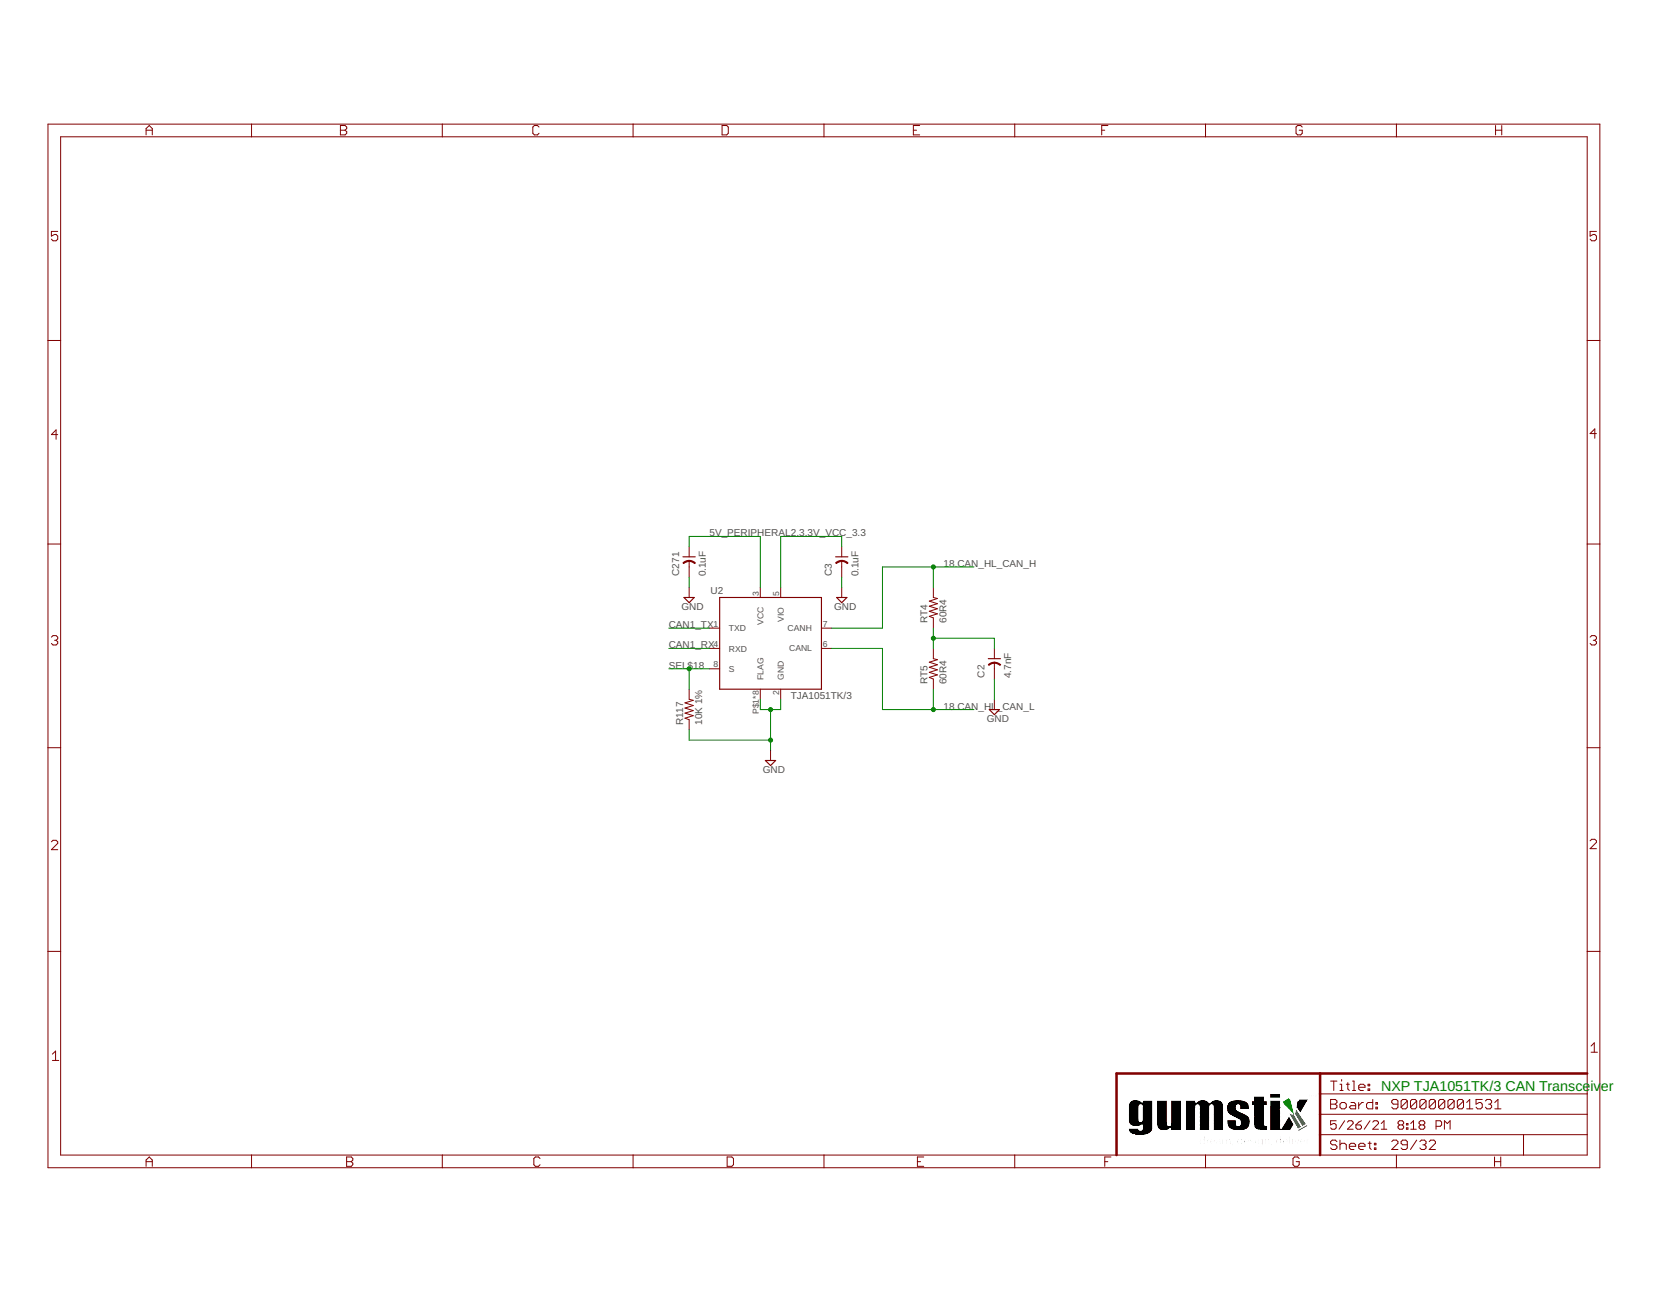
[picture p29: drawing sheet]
<svg xmlns="http://www.w3.org/2000/svg" width="279mm" height="216mm" viewBox="0 0 279 216" stroke-linecap="round" stroke-linejoin="round" font-family="sans-serif">
<defs><g id="words">
<g font-size="2.4" fill="#008000">
<text x="230.9" y="182.4">NXP TJA1051TK/3 CAN Transce</text>
<text x="265.9" y="182.4">iv</text>
<text x="267.7" y="182.4">er</text>
</g>
<g font-size="1.7" fill="#505050">
<text x="118.6" y="89.6">5V_PERIPHERAL2.3.3V_VCC_3.3</text>
<text x="157.8" y="94.7">18.CAN_HL_CAN_H</text>
<text x="113.6" y="96.2" transform="rotate(-90 113.6 96.2)">C271</text>
<text x="113.9" y="102">GND</text>
<text x="118" y="96.3" transform="rotate(-90 118 96.3)">0.1uF</text>
<text x="118.8" y="99.3">U2</text>
<text x="139.1" y="96.2" transform="rotate(-90 139.1 96.2)">C3</text>
<text x="139.5" y="102">GND</text>
<text x="143.6" y="96.3" transform="rotate(-90 143.6 96.3)">0.1uF</text>
<text x="111.8" y="105">CAN1_TX</text>
<text x="155.1" y="104.1" transform="rotate(-90 155.1 104.1)">RT4</text>
<text x="158.3" y="104.1" transform="rotate(-90 158.3 104.1)">60R4</text>
<text x="111.8" y="108.4">CAN1_RX</text>
<text x="111.8" y="111.8">SEL$18</text>
<text x="164.6" y="113.2" transform="rotate(-90 164.6 113.2)">C2</text>
<text x="169.1" y="113.3" transform="rotate(-90 169.1 113.3)">4.7nF</text>
<text x="132.2" y="116.9">TJA1051TK/3</text>
<text x="155.1" y="114.3" transform="rotate(-90 155.1 114.3)">RT5</text>
<text x="157.8" y="118.6">18.CAN_HL_CAN_L</text>
<text x="158.3" y="114.3" transform="rotate(-90 158.3 114.3)">60R4</text>
<text x="114.2" y="121.1" transform="rotate(-90 114.2 121.1)">R117</text>
<text x="117.4" y="121.1" transform="rotate(-90 117.4 121.1)">10K 1%</text>
<text x="165" y="120.7">GND</text>
<text x="127.6" y="129.2">GND</text>
</g>
<g font-size="1.4" fill="#505050">
<text x="126.9" y="99.6" transform="rotate(-90 126.9 99.6)">3</text>
<text x="130.3" y="99.6" transform="rotate(-90 130.3 99.6)">5</text>
<text x="119.3" y="104.7">1</text>
<text x="121.9" y="105.5">TXD</text>
<text x="127.6" y="104.5" transform="rotate(-90 127.6 104.5)">VCC</text>
<text x="131" y="103.9" transform="rotate(-90 131 103.9)">VIO</text>
<text x="131.7" y="105.5">CANH</text>
<text x="137.6" y="104.7">7</text>
<text x="119.3" y="108.1">4</text>
<text x="119.3" y="111.5">8</text>
<text x="121.9" y="108.9">RXD</text>
<text x="121.9" y="112.3">S</text>
<text x="127.6" y="113.6" transform="rotate(-90 127.6 113.6)">FLAG</text>
<text x="131" y="113.6" transform="rotate(-90 131 113.6)">GND</text>
<text x="131.9" y="108.9">CANL</text>
<text x="137.6" y="108.1">6</text>
<text x="126.9" y="119.3" transform="rotate(-90 126.9 119.3)">P$1*8</text>
<text x="130.3" y="116.2" transform="rotate(-90 130.3 116.2)">2</text>
</g>
</g></defs>
<g fill="none" stroke="#800000" stroke-width=".17">
<path d="M8 20.7h259.5v174.4h-259.5zM9.7 38.7h-1.1v.8l.5-.3h.3l.3 .3v.5l-.3 .2h-.5l-.3-.2M10.1 22.9h255.3v170.1h-255.3zM24.4 22.5v-1l.6-.5 .5 .5v1M24.4 21.8h1.1M42.1 20.7v2.2M56.9 21.8h.8M56.9 21h.8l.3 .2v.3l-.3 .3 .3 .2v.3l-.3 .2h-.8zM74 20.7v2.2M90.1 21.2l-.2-.2h-.6l-.2 .2v1.1l.2 .2h.6l.2-.2M105.9 20.7v2.2M120.7 21h.8l.3 .2v1.1l-.3 .2h-.8z"/>
<path d="M137.8 20.7v2.2M152.7 21.8h.5M153.8 21h-1.1v1.5h1.1M169.7 20.7v2.2M184.2 21.8h.5M185.3 21h-1.1v1.5M201.6 20.7v2.2M217.7 21.2l-.2-.2h-.5l-.3 .2v1.1l.3 .2h.5l.2-.2v-.5h-.5M233.5 20.7v2.2M250.1 21v1.5M250.1 21.8h1M251.1 21v1.5"/>
<path d="M266.9 38.7h-1v.8l.5-.3h.3l.2 .3v.5l-.2 .2h-.6l-.2-.2M8 56.9h2.1M265.4 56.9h2.1M9.7 72.6h-1.1l.8-.8v1.6M266.9 72.5h-1l.8-.8v1.5M8 90.9h2.1M115.2 91.4v1.6M115.2 93.7v2.8M115.2 98.1v1.7M127.1 98.1v1.7M130.5 98.1v1.7M140.7 91.4v1.6"/>
<path d="M140.7 93.7v2.8M140.7 98.1v1.7M156.1 98.1v1.7l.6 .2-1.3 .5 1.3 .4-1.3 .4 1.3 .4-1.3 .5 1.3 .4-1.3 .4 .7 .3v1.7M265.4 90.9h2.1M8.6 106.5l.3-.3h.5l.3 .3v.2l-.3 .3M9.1 107h.3M9.4 107l.3 .3v.2l-.3 .3h-.5l-.3-.3M115.2 115.2v1.7l.7 .1-1.4 .5 1.4 .4-1.4 .4 1.4 .4-1.4 .5 1.4 .4-1.4 .4 .7 .3v1.7M118.6 105h1.7M118.6 108.4h1.7M118.6 111.8h1.7M127.1 115.2v1.7"/>
<path d="M130.5 115.2v1.7M137.4 105h1.6M137.4 108.4h1.6M156.1 108.4v1.7l.6 .1-1.3 .5 1.3 .4-1.3 .4 1.3 .4-1.3 .5 1.3 .4-1.3 .4 .7 .3v1.7M166.3 108.4v1.7M166.3 110.7v2.8M166.3 116.9v1.7M265.9 106.5l.2-.3h.6l.2 .3v.2l-.2 .3M266.4 107h.3M266.7 107l.2 .3v.2l-.2 .3h-.6l-.2-.3M8 124.9h2.1M128.8 125.4v1.7"/>
<path d="M265.4 124.9h2.1M8 159h2.1M8.6 140.7l.3-.3h.5l.3 .3v.2l-1.1 1.1h1.1M265.4 159h2.1M265.9 140.5l.2-.2h.6l.2 .2v.3l-1 1h1M8.8 176.1l.5-.5v1.6M8.8 177.2h1M266 174.8l.6-.5v1.5M266 175.8h1.1M24.4 194.9v-1.1l.6-.5 .5 .5v1.1M24.4 194.1h1.1M42.1 193v2.1"/>
<path d="M58 194.1h.7M58 193.3h.7l.3 .3v.2l-.3 .3 .3 .3v.2l-.3 .3h-.7zM74 193v2.1M90.3 193.6l-.3-.3h-.5l-.2 .3v1l.2 .3h.5l.3-.3M105.9 193v2.1M121.6 193.3h.8l.2 .3v1l-.2 .3h-.8zM137.8 193v2.1M153.4 194.1h.5M154.5 193.3h-1.1v1.6h1.1M169.7 193v2.1M184.7 194.1h.5M185.8 193.3h-1.1v1.6"/>
<path d="M201.6 193v2.1M217.2 193.6l-.2-.3h-.5l-.3 .3v1l.3 .3h.5l.2-.3v-.5h-.5M220.7 189.6h44.7M220.7 186.2h44.7M220.7 182.8h44.7M222.5 183.7h.8l.2 .3v.2l-.2 .3 .2 .3v.2l-.2 .3h-.8zM222.5 184.5h.8M222.5 180.7h1M223 180.7v1.5M223.4 187.3h-.9v.7l.4-.3h.3l.2 .3v.5l-.2 .2h-.5l-.2-.2M223.5 190.8l-.2-.3h-.5l-.3 .3v.3l.3 .2h.5l.2 .3v.2l-.2 .3h-.5l-.3-.3M224 184.5l.3-.3h.5l.3 .3v.5l-.3 .3h-.5l-.3-.3z"/>
<path d="M224 190.5v1.6M224 191.3l.3-.2h.5l.3 .2v.8M224 181.2h.3v1M224 182.2h.6M224.3 180.4v.3M224.8 187.3l-.9 1.4M225.1 181.2h.5M225.3 187.5l.2-.2h.5l.3 .2v.2l-1 1h1M225.4 180.9v1.1l.2 .2M225.6 191.6h1.1v-.3l-.3-.2h-.5l-.3 .2v.5l.3 .3h.5M225.9 184.2h.5l.3 .3v.8h-.8l-.3-.3 .3-.2h.8M226.1 180.7h.3v1.5"/>
<path d="M226.1 182.2h.6M226.7 188h.7l.2 .2v.3l-.2 .2h-.5l-.2-.2zM227.2 191.6h1v-.3l-.2-.2h-.5l-.3 .2v.5l.3 .3h.5M227.2 181.7h1v-.3l-.2-.2h-.5l-.3 .2v.6l.3 .2h.5M227.2 184.2v1.1M227.6 187.3l-.4 .2-.5 .5M228 184.2h-.3l-.5 .6M228.7 191.1h.6M228.7 181.2h.3v.2h-.3zM228.7 182h.3v.2h-.3zM229 190.8v1l.3 .3M229.1 187.3l-1 1.4"/>
<path d="M229.5 183.7v1.6h-.8l-.2-.3v-.5l.2-.3h.8M229.5 187.5l.3-.2h.4l.3 .2v.2l-1 1h1M229.8 191.8h.3v.3h-.3zM229.8 191.1h.3v.2h-.3zM230.1 185h.2v.3h-.2zM230.1 184.2h.2v.3h-.2zM230.9 188.7h1M230.9 187.7l.5-.4v1.4M232.7 190.8l.3-.3h.5l.2 .3v.3l-1 1h1M233.5 193v2.1M233.7 184.5h-.7l-.3-.3v-.2l.3-.3h.5l.2 .3v1l-.2 .3h-.5l-.3-.3M234 188l-.2-.3v-.2l.2-.2h.5l.2 .2v.2l-.2 .3"/>
<path d="M234 188l-.2 .2v.3l.2 .2h.5l.2-.2v-.3l-.2-.2M234 188h.5M235.2 187.7h.2v.3h-.2zM235.2 188.5h.2v.2h-.2zM235.3 184v1l-.2 .3h-.6l-.2-.3M235.3 184l-.2-.3h-.6l-.2 .3v1M235.3 191.3h-.8l-.2-.2v-.3l.2-.3h.6l.2 .3v1l-.2 .3h-.6l-.2-.3M235.3 184l-1 1M235.9 188.7h.9M235.9 187.7l.4-.4v1.4M236.9 184v1l-.3 .3h-.5l-.3-.3M236.9 184l-.3-.3h-.5l-.3 .3v1"/>
<path d="M236.9 184l-1.1 1M236.9 190.5l-1.1 1.6M237.4 190.8l.3-.3h.5l.2 .3v.3l-.2 .2M237.5 188l-.2-.3v-.2l.2-.2h.5l.2 .2v.2l-.2 .3M237.5 188l-.2 .2v.3l.2 .2h.5l.2-.2v-.3l-.2-.2M237.5 188h.5M237.9 191.3h.3M238.2 191.3l.2 .3v.2l-.2 .3h-.5l-.3-.3M238.4 184v1l-.2 .3h-.5l-.3-.3M238.4 184l-.2-.3h-.5l-.3 .3v1M238.4 184l-1 1M239 190.8l.2-.3h.6l.2 .3v.3l-1 1h1"/>
<path d="M240 184v1l-.2 .3h-.6l-.2-.3M240 184l-.2-.3h-.6l-.2 .3v1M240 184l-1 1M240.1 188.2h.7l.2-.2v-.5l-.2-.2h-.7v1.4M241.5 188.7v-1.4l.5 .4 .5-.4v1.4M241.6 184v1l-.3 .3h-.5l-.3-.3M241.6 184l-.3-.3h-.5l-.3 .3v1M241.6 184l-1.1 1M243.1 184v1l-.2 .3h-.5l-.3-.3M243.1 184l-.2-.3h-.5l-.3 .3v1M243.1 184l-1 1M244.7 184v1l-.2 .3h-.6l-.2-.3"/>
<path d="M244.7 184l-.2-.3h-.6l-.2 .3v1M244.7 184l-1 1M245.2 185.3h1.1M245.2 184.2l.5-.5v1.6M247.8 183.7h-1v.8l.5-.3h.3l.2 .3v.5l-.2 .3h-.5l-.3-.3M248.4 184l.2-.3h.6l.2 .3v.2l-.2 .3M248.9 184.5h.3M249.2 184.5l.2 .3v.2l-.2 .3h-.6l-.2-.3M249.9 194.1h1M249.9 193.3v1.6M249.9 185.3h1.1M249.9 184.2l.6-.5v1.6"/>
<path d="M250.9 193.3v1.6M254.7 189.6v3.4"/>
</g>
<path d="M220.7 179.4v13.6M265.4 179.4h-78.7v13.6" fill="none" stroke="#800000" stroke-width=".42"/>
<path d="M114.2 93h2M114.4 99.8h1.7l-.9 .9zM120.3 99.8h17.1v15.4h-17.1zM139.7 93h2.1M139.9 99.8h1.7l-.9 .9zM165.2 110.1h2.1M165.4 118.6h1.7l-.8 .8zM128 127.1h1.7l-.9 .8z" fill="none" stroke="#800000" stroke-width=".19"/>
<g fill="#800000" stroke="#800000" stroke-width=".17">
<path d="M115.2 93.6l.5 .1 .6 .4-.1 .1-.7-.3-.3-.1z" fill-rule="evenodd"/>
<path d="M114.2 94l.3-.2 .7-.2v.2l-.9 .4z" fill-rule="evenodd"/>
<path d="M166.3 110.6l1 .5-.1 .1-.9-.4z" fill-rule="evenodd"/>
<path d="M165.2 111.1l.6-.4h.5v.1l-.9 .4z" fill-rule="evenodd"/>
<path d="M140.8 93.6l.4 .1 .6 .4-.1 .1-.3-.2-.7-.2z" fill-rule="evenodd"/>
<path d="M139.7 94l.4-.2 .6-.2 .1 .2-1 .4z" fill-rule="evenodd"/>
</g>
<g fill="none" stroke="#008000" stroke-width=".17">
<path d="M115.2 91.4v-1.8h11.9v8.5M115.2 96.5v1.6M140.7 91.4v-1.8h-10.2v8.5M140.7 96.5v1.6M156.1 94.7v3.4M162.9 94.7h-15.3v10.3h-8.6M111.8 105h6.8M111.8 108.4h6.8M111.8 111.8h6.8M115.2 111.8v3.4M127.1 116.9v1.7h3.4v-1.7M128.8 118.6v6.8"/>
<path d="M139 108.4h8.6v10.2h15.3M156.1 106.7h10.2v1.7M156.1 105v3.4M156.1 115.2v3.4M166.3 113.5v3.4M115.2 122v1.7h13.6"/>
</g>
<g fill="#008000" stroke="#008000" stroke-width=".17">
<circle cx="128.8" cy="118.6" r=".34"/>
<circle cx="128.8" cy="123.7" r=".34"/>
<circle cx="156.1" cy="94.7" r=".34"/>
<circle cx="156.1" cy="106.7" r=".34"/>
<circle cx="156.1" cy="118.6" r=".34"/>
<circle cx="115.2" cy="111.8" r=".34"/>
</g>
<g fill="#000" stroke="#000" stroke-width=".17">
<path d="M188.6 188.6l1.8 .1zM188.6 188.6h1.8zM188.6 188.5l1.8 .1zM188.6 187.1l1.9 .1zM188.6 187.1h1.8zM188.6 187l1.8 .1zM188.6 187h1.8zM188.6 186.9l1.8 .1zM188.6 186.9h1.8zM188.6 186.8l1.8 .1zM188.6 186.8h1.8zM188.6 186.7l1.8 .1z"/>
<path d="M188.6 186.7h1.8zM188.6 186.6l1.8 .1zM188.6 186.6h1.8zM188.6 186.5l1.8 .1zM188.6 186.5h1.8zM188.6 186.4l1.8 .1zM188.6 186.4h1.8zM188.6 186.3l1.8 .1zM188.6 186.3h1.8zM188.6 186.2l1.8 .1zM188.6 186.2h1.8zM188.6 186.1l1.8 .1z"/>
<path d="M188.6 186.1h1.8zM188.6 186l1.8 .1zM188.6 186h1.8zM188.6 185.9l1.8 .1zM188.6 185.9h1.8zM188.6 185.8l1.8 .1zM188.6 185.8h1.8zM188.6 185.7l1.8 .1zM188.6 185.7h1.8zM188.6 185.6l1.8 .1zM188.6 185.6h1.8zM188.6 185.5l1.8 .1z"/>
<path d="M188.6 185.5h1.8zM188.6 185.4l1.8 .1zM188.6 185.4h1.8zM188.6 185.3l1.8 .1zM188.6 185.3h1.8zM188.6 185.2l1.8 .1zM188.6 185.2h1.8zM188.6 185.1l1.8 .1zM188.6 185.1h1.8zM188.6 185l1.8 .1zM188.6 185h1.8zM188.6 184.9l1.9 .1z"/>
<path d="M188.6 184.9h1.9zM188.7 188.7l1.7 .1zM188.7 188.7h1.7zM188.7 188.8l1.9 .1zM188.7 188.8h1.8zM188.7 187.5h4.1zM188.7 187.4l4.1 .1zM188.7 187.4h1.9zM188.7 187.3l1.8 .1zM188.7 187.3h1.8zM188.7 187.2l1.8 .1zM188.7 187.2h1.8z"/>
<path d="M188.7 184.8l1.8 .1zM188.7 184.8h1.8zM188.7 184.7l1.8 .1zM188.7 184.7h1.8zM188.7 184.6l1.9 .1zM188.7 184.6h4.1zM188.7 189h3.9zM188.7 188.9l4 .1zM188.7 188.9h4zM188.7 187.6h4.1zM188.7 187.5l4.1 .1zM188.7 184.5l4.1 .1z"/>
<path d="M188.7 184.5h4.1zM188.7 184.4l4.1 .1zM188.7 189.1h3.9zM188.7 189l3.9 .1zM188.7 187.7h4.1zM188.7 187.6l4.1 .1zM188.7 184.4h4.1zM188.7 184.3l4.1 .1zM188.8 187.7l4 .1zM188.8 187.7h4zM188.8 184.3h4zM188.8 189.1l3.7 .1z"/>
<path d="M188.8 189.1h3.8zM188.8 189.2h3.7zM188.8 187.8l4 .1zM188.8 187.8h4zM188.8 184.2l4 .1zM188.8 184.2h4zM188.8 189.3h3.6zM188.8 189.2l3.6 .1zM188.8 187.9h4zM188.8 184.1l2.2 .1zM188.8 184.1h2.1zM188.9 189.3h3.5z"/>
<path d="M188.9 187.9h3.9zM188.9 184.1h2zM188.9 189.3l3.4 .1zM188.9 187.9l3.9 .1zM188.9 184l1.9 .1zM189 189.4h3.3zM189 188h2zM189 184h1.8zM189 184h1.7zM189 189.4h3.2zM189 188h1.9zM189.1 189.4l3.1 .1z"/>
<path d="M189.1 188l1.8 .1zM189.1 183.9l1.5 .1zM189.1 188.1h1.7zM189.1 183.9h1.5zM189.2 189.5h2.9zM189.2 183.9h1.3zM189.2 188.1l1.5 .1zM189.3 189.5h2.7zM189.3 188.2h1.3zM189.3 183.8l1.1 .1zM189.3 189.5l2.6 .1zM189.4 188.2h1.1z"/>
<path d="M189.4 183.8h.9zM189.4 189.6h2.4zM189.5 188.2l.9 .1zM189.5 189.6l2.2 .1zM189.6 183.7l.6 .1zM189.7 189.7h1.8zM189.7 188.3h.5zM189.9 189.7h1.4zM190.3 189.7l.5 .1zM190.8 188.8l1.9 .1zM190.8 187.4h2zM190.9 188.8h1.8z"/>
<path d="M190.9 187.3l1.9 .1zM190.9 184.6l1.9 .1zM190.9 187.3h1.9zM190.9 184.7h1.9zM191 188.7l1.7 .1zM191 187.3h1.8zM191 187.2l1.8 .1zM191 187.2h1.8zM191 187.1l1.8 .1zM191 184.8h1.8zM191 184.7l1.8 .1zM191 188.7h1.8z"/>
<path d="M191 188.6l1.8 .1zM191 188.6h1.8zM191 188.5l1.8 .1zM191 187.1h1.8zM191 187l1.8 .1zM191 187h1.8zM191 186.9l1.8 .1zM191 186.9h1.8zM191 186.8l1.8 .1zM191 186.8h1.8zM191 186.7l1.8 .1zM191 186.7h1.8z"/>
<path d="M191 186.6l1.8 .1zM191 186.6h1.8zM191 186.5l1.8 .1zM191 186.5h1.8zM191 186.4l1.8 .1zM191 186.4h1.8zM191 186.3l1.8 .1zM191 186.3h1.8zM191 186.2l1.8 .1zM191 186.2h1.8zM191 186.1l1.8 .1zM191 186.1h1.8z"/>
<path d="M191 186l1.8 .1zM191 186h1.8zM191 185.9l1.8 .1zM191 185.9h1.8zM191 185.8l1.8 .1zM191 185.8h1.8zM191 185.7l1.8 .1zM191 185.7h1.8zM191 185.6l1.8 .1zM191 185.6h1.8zM191 185.5l1.8 .1zM191 185.5h1.8z"/>
<path d="M191 185.4l1.8 .1zM191 185.4h1.8zM191 185.3l1.8 .1zM191 185.3h1.8zM191 185.2l1.8 .1zM191 185.2h1.8zM191 185.1l1.8 .1zM191 185.1h1.8zM191 185l1.8 .1zM191 185h1.8zM191 184.9l1.8 .1zM191 184.9h1.8z"/>
<path d="M191 184.8l1.8 .1zM191 184.1l1.8 .1zM191 188.5h1.8zM191 188.4l1.8 .1zM191 188.4h1.8zM191 188.3l1.8 .1zM191 188.3h1.8zM191 188.2l1.8 .1zM191 188.2h1.8zM191 188.1l1.8 .1zM191 188.1h1.8zM191 188l1.8 .1z"/>
<path d="M191 188h1.8zM191 184.1h1.8zM191 184l1.8 .1zM191.1 184h1.7zM191.1 183.9l1.7 .1zM191.1 183.9h1.7zM191.1 183.8l1.7 .1zM193.4 187.9h1.8zM193.4 187.8l1.8 .1zM193.4 187.8h1.8zM193.4 187.7l1.8 .1zM193.4 187.7h1.8z"/>
<path d="M193.4 187.6l1.8 .1zM193.4 187.6h1.8zM193.4 187.5l1.8 .1zM193.4 187.5h1.8zM193.4 187.4l1.8 .1zM193.4 187.4h1.8zM193.4 187.3l1.8 .1zM193.4 187.3h1.8zM193.4 187.2l1.8 .1zM193.4 187.2h1.8zM193.4 187.1l1.8 .1zM193.4 187.1h1.8z"/>
<path d="M193.4 187l1.8 .1zM193.4 187h1.8zM193.4 186.9l1.8 .1zM193.4 186.9h1.8zM193.4 186.8l1.8 .1zM193.4 186.8h1.8zM193.4 186.7l1.8 .1zM193.4 186.7h1.8zM193.4 186.6l1.8 .1zM193.4 186.6h1.8zM193.4 186.5l1.8 .1zM193.4 186.5h1.8z"/>
<path d="M193.4 186.4l1.8 .1zM193.4 186.4h1.8zM193.4 186.3l1.8 .1zM193.4 186.3h1.8zM193.4 186.2l1.8 .1zM193.4 186.2h1.8zM193.4 186.1l1.8 .1zM193.4 186.1h1.8zM193.4 186l1.8 .1zM193.4 186h1.8zM193.4 185.9l1.8 .1zM193.4 185.9h1.8z"/>
<path d="M193.4 185.8l1.8 .1zM193.4 185.8h1.8zM193.4 185.7l1.8 .1zM193.4 185.7h1.8zM193.4 185.6l1.8 .1zM193.4 185.6h1.8zM193.4 185.5l1.8 .1zM193.4 185.5h1.8zM193.4 185.4l1.8 .1zM193.4 185.4h1.8zM193.4 185.3l1.8 .1zM193.4 185.3h1.8z"/>
<path d="M193.4 185.2l1.8 .1zM193.4 185.2h1.8zM193.4 185.1l1.8 .1zM193.4 185.1h1.8zM193.4 185l1.8 .1zM193.4 185h1.8zM193.4 184.9l1.8 .1zM193.4 184.9h1.8zM193.4 184.8l1.8 .1zM193.4 184.8h1.8zM193.4 184.7l1.8 .1zM193.4 184.7h1.8z"/>
<path d="M193.4 184.6l1.8 .1zM193.4 184.6h1.8zM193.4 184.5l1.8 .1zM193.4 184.5h1.8zM193.4 184.4l1.8 .1zM193.4 184.4h1.8zM193.4 184.3l1.8 .1zM193.4 184.3h1.8zM193.4 184.2l1.8 .1zM193.4 184.2h1.8zM193.4 184.1l1.8 .1zM193.4 184.1h1.8z"/>
<path d="M193.4 184l1.8 .1zM193.4 184h1.8zM193.4 183.9l1.8 .1zM193.4 183.9h1.8zM193.4 183.8l1.8 .1zM193.4 188.2h4.1zM193.4 188.1l4.1 .1zM193.4 188.1h4.1zM193.4 188l1.9 .1zM193.4 188h1.9zM193.4 187.9l1.8 .1zM193.5 188.3h4z"/>
<path d="M193.5 188.2l4 .1zM193.5 188.2h4zM193.5 188.4h4zM193.5 188.3l4 .1zM193.5 188.4l4 .1zM193.6 188.5l2.1 .1zM193.6 188.5h2.1zM193.6 188.6h2zM193.7 188.6h1.9zM193.7 188.6l1.9 .1zM193.7 188.7h1.8zM193.8 188.7l1.7 .1z"/>
<path d="M193.8 188.8h1.6zM193.9 188.8h1.4zM194 188.8l1.3 .1zM194.1 188.9h1.1zM194.2 188.9l.9 .1zM194.4 188.9l.5 .1zM195.6 188l1.9 .1zM195.7 188h1.8zM195.7 188.8l1.8 .1zM195.7 188.8h1.8zM195.7 188.7l1.8 .1zM195.7 188.7h1.8z"/>
<path d="M195.7 188.6l1.8 .1zM195.7 187.9l1.8 .1zM195.7 187.9h1.8zM195.7 187.8l1.8 .1zM195.7 187.8h1.8zM195.7 188.6h1.8zM195.7 188.5l1.8 .1zM195.7 188.5h1.8zM195.7 187.7l1.8 .1zM195.7 187.7h1.8zM195.7 187.6l1.8 .1zM195.7 187.6h1.8z"/>
<path d="M195.7 187.5l1.8 .1zM195.7 187.5h1.8zM195.7 187.4l1.8 .1zM195.7 187.4h1.8zM195.7 187.3l1.8 .1zM195.7 187.3h1.8zM195.7 187.2l1.8 .1zM195.7 187.2h1.8zM195.7 187.1l1.8 .1zM195.7 187.1h1.8zM195.7 187l1.8 .1zM195.7 187h1.8z"/>
<path d="M195.7 186.9l1.8 .1zM195.7 186.9h1.8zM195.7 186.8l1.8 .1zM195.7 186.8h1.8zM195.7 186.7l1.8 .1zM195.7 186.7h1.8zM195.7 186.6l1.8 .1zM195.7 186.6h1.8zM195.7 186.5l1.8 .1zM195.7 186.5h1.8zM195.7 186.4l1.8 .1zM195.7 186.4h1.8z"/>
<path d="M195.7 186.3l1.8 .1zM195.7 186.3h1.8zM195.7 186.2l1.8 .1zM195.7 186.2h1.8zM195.7 186.1l1.8 .1zM195.7 186.1h1.8zM195.7 186l1.8 .1zM195.7 186h1.8zM195.7 185.9l1.8 .1zM195.7 185.9h1.8zM195.7 185.8l1.8 .1zM195.7 185.8h1.8z"/>
<path d="M195.7 185.7l1.8 .1zM195.7 185.7h1.8zM195.7 185.6l1.8 .1zM195.7 185.6h1.8zM195.7 185.5l1.8 .1zM195.7 185.5h1.8zM195.7 185.4l1.8 .1zM195.7 185.4h1.8zM195.7 185.3l1.8 .1zM195.7 185.3h1.8zM195.7 185.2l1.8 .1zM195.7 185.2h1.8z"/>
<path d="M195.7 185.1l1.8 .1zM195.7 185.1h1.8zM195.7 185l1.8 .1zM195.7 185h1.8zM195.7 184.9l1.8 .1zM195.7 184.9h1.8zM195.7 184.8l1.8 .1zM195.7 184.8h1.8zM195.7 184.7l1.8 .1zM195.7 184.7h1.8zM195.7 184.6l1.8 .1zM195.7 184.6h1.8z"/>
<path d="M195.7 184.5l1.8 .1zM195.7 184.5h1.8zM195.7 184.4l1.8 .1zM195.7 184.4h1.8zM195.7 184.3l1.8 .1zM195.7 184.3h1.8zM195.7 184.2l1.8 .1zM195.7 184.2h1.8zM195.7 184.1l1.8 .1zM195.7 184.1h1.8zM195.7 184l1.8 .1zM195.7 184h1.8z"/>
<path d="M195.7 183.9l1.8 .1zM195.7 183.9h1.8zM195.7 183.8l1.8 .1zM198.2 188.8l1.7 .1zM198.2 188.8h1.7zM198.2 188.7l1.7 .1zM198.2 188.7h1.7zM198.2 188.6l1.7 .1zM198.2 188.6h1.7zM198.2 188.5l1.7 .1zM198.2 188.5h1.7zM198.2 188.4l1.7 .1z"/>
<path d="M198.2 188.4h1.7zM198.2 188.3l1.7 .1zM198.2 188.3h1.7zM198.2 188.2l1.7 .1zM198.2 188.2h1.7zM198.2 188.1l1.7 .1zM198.2 188.1h1.7zM198.2 188l1.7 .1zM198.2 188h1.7zM198.2 187.9l1.7 .1zM198.2 187.9h1.7zM198.2 187.8l1.7 .1z"/>
<path d="M198.2 187.8h1.7zM198.2 187.7l1.7 .1zM198.2 187.7h1.7zM198.2 187.6l1.7 .1zM198.2 187.6h1.7zM198.2 187.5l1.7 .1zM198.2 187.5h1.7zM198.2 187.4l1.7 .1zM198.2 187.4h1.7zM198.2 187.3l1.7 .1zM198.2 187.3h1.7zM198.2 187.2l1.7 .1z"/>
<path d="M198.2 187.2h1.7zM198.2 187.1l1.7 .1zM198.2 187.1h1.7zM198.2 187l1.7 .1zM198.2 187h1.7zM198.2 186.9l1.7 .1zM198.2 186.9h1.7zM198.2 186.8l1.7 .1zM198.2 186.8h1.7zM198.2 186.7l1.7 .1zM198.2 186.7h1.7zM198.2 186.6l1.7 .1z"/>
<path d="M198.2 186.6h1.7zM198.2 186.5l1.7 .1zM198.2 186.5h1.7zM198.2 186.4l1.7 .1zM198.2 186.4h1.7zM198.2 186.3l1.7 .1zM198.2 186.3h1.7zM198.2 186.2l1.7 .1zM198.2 186.2h1.7zM198.2 186.1l1.7 .1zM198.2 186.1h1.7zM198.2 186l1.7 .1z"/>
<path d="M198.2 186h1.7zM198.2 185.9l1.7 .1zM198.2 185.9h1.7zM198.2 185.8l1.7 .1zM198.2 185.8h1.7zM198.2 185.7l1.7 .1zM198.2 185.7h1.7zM198.2 185.6l1.7 .1zM198.2 185.6h1.7zM198.2 185.5l1.7 .1zM198.2 185.5h1.7zM198.2 185.4l1.7 .1z"/>
<path d="M198.2 185.4h1.7zM198.2 185.3l1.7 .1zM198.2 185.3h1.7zM198.2 185.2l1.7 .1zM198.2 185.2h1.7zM198.2 185.1l1.7 .1zM198.2 185.1h1.7zM198.2 185l1.7 .1zM198.2 185h1.7zM198.2 184.9l1.7 .1zM198.2 184.9h1.7zM198.2 184.8l1.7 .1z"/>
<path d="M198.2 184.3h4zM198.2 184.2l1.7 .1zM198.2 184.2h1.7zM198.2 184.1l1.7 .1zM198.2 184.1h1.7zM198.2 184l1.7 .1zM198.2 184h1.7zM198.2 183.8l1.7 .1zM198.2 184.8h1.8zM198.2 184.7l1.8 .1zM198.2 184.7h1.8zM198.2 184.6l1.9 .1z"/>
<path d="M198.2 184.6h6.4zM198.2 184.5l6.3 .1zM198.2 184.5h6.3zM198.2 184.4l6.3 .1zM198.2 184.4h6.3zM198.2 184.3l6.3 .1zM198.2 184.3h6.3zM198.2 183.9l1.8 .1zM198.2 183.9h1.8zM200 184.2l2.2 .1zM200 184.2h2.1zM200 184.1l2.1 .1z"/>
<path d="M200.1 184.1h2zM200.1 184.1h1.9zM200.2 184l1.8 .1zM200.2 184h1.8zM200.3 184h1.6zM200.3 183.9l1.5 .1zM200.4 184.6l2.1 .1zM200.4 183.9h1.4zM200.4 184.7h2zM200.5 184.7l1.8 .1zM200.5 184.7l1.9 .1zM200.5 183.9h1.2z"/>
<path d="M200.5 188.8l1.8 .1zM200.5 188.8h1.8zM200.5 188.7l1.8 .1zM200.5 188.7h1.8zM200.5 188.6l1.8 .1zM200.5 188.6h1.8zM200.5 188.5l1.8 .1zM200.5 188.5h1.8zM200.5 188.4l1.8 .1zM200.5 188.4h1.8zM200.5 188.3l1.8 .1zM200.5 188.3h1.8z"/>
<path d="M200.5 188.2l1.8 .1zM200.5 188.2h1.8zM200.5 188.1l1.8 .1zM200.5 188.1h1.8zM200.5 188l1.8 .1zM200.5 188h1.8zM200.5 187.9l1.8 .1zM200.5 187.9h1.8zM200.5 187.8l1.8 .1zM200.5 187.8h1.8zM200.5 187.7l1.8 .1zM200.5 187.7h1.8z"/>
<path d="M200.5 187.6l1.8 .1zM200.5 187.6h1.8zM200.5 187.5l1.8 .1zM200.5 187.5h1.8zM200.5 187.4l1.8 .1zM200.5 187.4h1.8zM200.5 187.3l1.8 .1zM200.5 187.3h1.8zM200.5 187.2l1.8 .1zM200.5 187.2h1.8zM200.5 187.1l1.8 .1zM200.5 187.1h1.8z"/>
<path d="M200.5 187l1.8 .1zM200.5 187h1.8zM200.5 186.9l1.8 .1zM200.5 186.9h1.8zM200.5 186.8l1.8 .1zM200.5 186.8h1.8zM200.5 186.7l1.8 .1zM200.5 186.7h1.8zM200.5 186.6l1.8 .1zM200.5 186.6h1.8zM200.5 186.5l1.8 .1zM200.5 186.5h1.8z"/>
<path d="M200.5 186.4l1.8 .1zM200.5 186.4h1.8zM200.5 186.3l1.8 .1zM200.5 186.3h1.8zM200.5 186.2l1.8 .1zM200.5 186.2h1.8zM200.5 186.1l1.8 .1zM200.5 186.1h1.8zM200.5 186l1.8 .1zM200.5 186h1.8zM200.5 185.9l1.8 .1zM200.5 185.9h1.8z"/>
<path d="M200.5 185.8l1.8 .1zM200.5 185.8h1.8zM200.5 185.7l1.8 .1zM200.5 185.7h1.8zM200.5 185.6l1.8 .1zM200.5 185.6h1.8zM200.5 185.5l1.8 .1zM200.5 185.5h1.8zM200.5 185.4l1.8 .1zM200.5 185.4h1.8zM200.5 185.3l1.8 .1zM200.5 185.3h1.8z"/>
<path d="M200.5 185.2l1.8 .1zM200.5 185.2h1.8zM200.5 185.1l1.8 .1zM200.5 185.1h1.8zM200.5 185l1.8 .1zM200.5 185h1.8zM200.5 184.9l1.8 .1zM200.5 184.9h1.8zM200.5 184.8l1.8 .1zM200.5 184.8h1.8zM200.5 183.8l1.1 .1zM200.6 190.9l.1 .1z"/>
<path d="M200.6 190.9h.1zM200.6 190.8l.1 .1zM200.6 190.8h.1zM200.6 190.7l.1 .1zM200.6 190.7h.1zM200.6 190.6l.1 .1zM200.6 190.6h.1zM200.6 191h.2zM200.6 190.5l.2 .1zM200.6 191l.2 .1zM200.6 190.5h.2zM200.7 191.1h.2z"/>
<path d="M200.7 190.4l.1 .1zM200.7 183.8h.8zM200.7 191.1l.3 .1zM200.7 190.4h.2zM200.7 191.2h.5zM200.7 190.4h.8zM200.8 191.2h.4zM200.8 190.3l.4 .1zM200.8 183.7l.6 .1zM200.8 190.3h.4zM200.9 191.2l.2 .1zM200.9 190.2l.1 .1z"/>
<path d="M201.1 191.1l.2 .1zM201.2 191.1h.3zM201.2 190.4h.3zM201.2 191l.3 .1zM201.2 190.4l.3 .1zM201.3 191l.2 .1zM201.3 190.5h.2zM201.3 191h.2zM201.3 190.9l.2 .1zM201.3 190.9h.2zM201.3 190.8l.2 .1zM201.3 190.8h.2z"/>
<path d="M201.3 190.7l.2 .1zM201.3 190.7h.2zM201.3 190.6l.2 .1zM201.3 190.6h.2zM201.3 190.5l.2 .1zM201.3 190.3l.2 .1zM201.3 190.3h.2zM201.3 190.2l.2 .1zM201.3 190.2h.2zM201.3 190.1l.2 .1zM201.3 190.1h.2zM201.3 190l.2 .1z"/>
<path d="M201.3 190h.2zM201.3 189.9l.2 .1zM201.3 189.9h.2zM201.3 189.8l.2 .1zM201.3 191.2l.2 .1zM201.3 191.2h.2zM201.3 191.1l.2 .1zM201.8 191.2l.1 .1zM201.8 190.4l.1 .1zM201.8 190.4h.1zM201.8 190.3l.1 .1zM201.8 190.3h.1z"/>
<path d="M201.8 191.2h.2zM201.8 191.1l.2 .1zM201.8 191.1h.2zM201.8 191l.2 .1zM201.8 191h.2zM201.8 190.9l.2 .1zM201.8 190.9h.2zM201.8 190.8l.2 .1zM201.8 190.8h.2zM201.8 190.7l.2 .1zM201.8 190.7h.2zM201.8 190.6l.2 .1z"/>
<path d="M201.8 190.6h.2zM201.8 190.5l.2 .1zM201.8 190.5h.2zM202 190.4l.1 .1zM202 190.4h.2zM202 190.3l.2 .1zM202.1 190.3h.1zM202.1 190.2l.2 .1zM202.3 184.3h2.2zM202.3 184.2l2.2 .1zM202.3 190.9h.2zM202.3 190.8l.2 .1z"/>
<path d="M202.3 190.7l.9 .1zM202.3 190.7h.9zM202.3 184.2h2.1zM202.4 191h.1zM202.4 190.9l.1 .1zM202.4 190.9h.1zM202.4 190.8h.8zM202.4 190.6l.1 .1zM202.4 190.6h.1zM202.4 190.5l.1 .1zM202.4 191l.1 .1zM202.4 184.1l2 .1z"/>
<path d="M202.4 190.5l.2 .1zM202.4 190.5h.2zM202.4 184.1h2zM202.4 191l.2 .1zM202.4 191.1l.3 .1zM202.4 190.4l.2 .1zM202.4 184.1h1.9zM202.5 191.1h.1zM202.5 190.4h.1zM202.5 190.4h.6zM202.5 184l1.8 .1zM202.5 184h1.8z"/>
<path d="M202.5 191.2h.6zM202.5 190.3l.5 .1zM202.6 191.2h.5zM202.6 184h1.6zM202.6 190.3h.4zM202.6 183.9l1.6 .1zM202.7 191.2l.3 .1zM202.7 183.9h1.4zM202.7 184.6l1.9 .1zM202.7 190.2l.2 .1zM202.7 183.9h1.3zM202.8 184.7h1.8z"/>
<path d="M202.8 184.7l1.8 .1zM202.8 184.9h1.8zM202.8 184.8l1.8 .1zM202.8 184.8h1.8zM202.8 188.8l1.8 .1zM202.8 188.8h1.8zM202.8 188.7l1.8 .1zM202.8 188.7h1.8zM202.8 188.6l1.8 .1zM202.8 188.6h1.8zM202.8 188.5l1.8 .1zM202.8 188.5h1.8z"/>
<path d="M202.8 188.4l1.8 .1zM202.8 188.4h1.8zM202.8 188.3l1.8 .1zM202.8 188.3h1.8zM202.8 188.2l1.8 .1zM202.8 188.2h1.8zM202.8 188.1l1.8 .1zM202.8 188.1h1.8zM202.8 188l1.8 .1zM202.8 188h1.8zM202.8 187.9l1.8 .1zM202.8 187.9h1.8z"/>
<path d="M202.8 187.8l1.8 .1zM202.8 187.8h1.8zM202.8 187.7l1.8 .1zM202.8 187.7h1.8zM202.8 187.6l1.8 .1zM202.8 187.6h1.8zM202.8 187.5l1.8 .1zM202.8 187.5h1.8zM202.8 187.4l1.8 .1zM202.8 187.4h1.8zM202.8 187.3l1.8 .1zM202.8 187.3h1.8z"/>
<path d="M202.8 187.2l1.8 .1zM202.8 187.2h1.8zM202.8 187.1l1.8 .1zM202.8 187.1h1.8zM202.8 187l1.8 .1zM202.8 187h1.8zM202.8 186.9l1.8 .1zM202.8 186.9h1.8zM202.8 186.8l1.8 .1zM202.8 186.8h1.8zM202.8 186.7l1.8 .1zM202.8 186.7h1.8z"/>
<path d="M202.8 186.6l1.8 .1zM202.8 186.6h1.8zM202.8 186.5l1.8 .1zM202.8 186.5h1.8zM202.8 186.4l1.8 .1zM202.8 186.4h1.8zM202.8 186.3l1.8 .1zM202.8 186.3h1.8zM202.8 186.2l1.8 .1zM202.8 186.2h1.8zM202.8 186.1l1.8 .1zM202.8 186.1h1.8z"/>
<path d="M202.8 186l1.8 .1zM202.8 186h1.8zM202.8 185.9l1.8 .1zM202.8 185.9h1.8zM202.8 185.8l1.8 .1zM202.8 185.8h1.8zM202.8 185.7l1.8 .1zM202.8 185.7h1.8zM202.8 185.6l1.8 .1zM202.8 185.6h1.8zM202.8 185.5l1.8 .1zM202.8 185.5h1.8z"/>
<path d="M202.8 185.4l1.8 .1zM202.8 185.4h1.8zM202.8 185.3l1.8 .1zM202.8 185.3h1.8zM202.8 185.2l1.8 .1zM202.8 185.2h1.8zM202.8 185.1l1.8 .1zM202.8 185.1h1.8zM202.8 185l1.8 .1zM202.8 185h1.8zM202.8 184.9l1.8 .1zM202.8 183.8l1.1 .1z"/>
<path d="M202.9 190.4h.2zM203 190.4l.1 .1zM203 183.8h.8zM203 190.5l.2 .1zM203 190.5h.2zM203 191.1l.1 .1zM203 190.6l.2 .1zM203 190.6h.2zM203.1 183.7l.6 .1zM203.3 191l.2 .1zM203.3 191h.2zM203.3 190.9l.2 .1z"/>
<path d="M203.3 190.9h.2zM203.4 190.9h.1zM203.4 191.1l.2 .1zM203.4 191.1h.2zM203.4 190.8l.2 .1zM203.4 191.2h.5zM203.4 190.8h.2zM203.4 190.4h.6zM203.4 190.3l.6 .1zM203.5 191.2h.3zM203.5 190.7l.3 .1zM203.5 190.3h.5z"/>
<path d="M203.5 191.2l.3 .1zM203.5 190.7h.6zM203.6 190.7h.5zM203.7 190.2l.1 .1zM203.8 191.1l.3 .1zM203.8 191.1h.3zM203.8 190.6l.3 .1zM203.8 190.4h.2zM203.9 191l.2 .1zM203.9 190.4l.2 .1zM203.9 190.5h.2zM203.9 191.2h.2z"/>
<path d="M203.9 191h.2zM203.9 190.9l.2 .1zM203.9 190.9h.2zM203.9 190.8l.2 .1zM203.9 190.8h.2zM203.9 190.7l.2 .1zM203.9 190.6h.2zM203.9 190.5l.2 .1zM204 191.2l.1 .1zM204.4 191.2l.2 .1zM204.4 191.2h.2zM204.4 191.1l.2 .1z"/>
<path d="M204.4 191.1h.2zM204.4 191l.2 .1zM204.4 191h.2zM204.4 190.9l.2 .1zM204.4 190.9h.2zM204.4 190.8l.2 .1zM204.4 190.8h.2zM204.4 190.7l.2 .1zM204.4 190.7h.2zM204.4 190.6l.2 .1zM204.4 190.4h.2zM204.4 190.3l.2 .1z"/>
<path d="M204.4 190.3h.2zM204.4 190.6h.2zM204.4 190.5l.2 .1zM204.4 190.5h.2zM204.4 190.4l.3 .1zM204.6 190.4h.1zM204.6 190.4h.5zM204.6 190.3l.5 .1zM204.7 190.3h.3zM204.8 190.2l.1 .1zM204.9 190.4h.2zM205 190.5h.2z"/>
<path d="M205 190.4l.3 .1zM205 191.2h.2zM205 191.1l.2 .1zM205 191.1h.2zM205 191l.2 .1zM205 191h.2zM205 190.9l.2 .1zM205 190.9h.2zM205 190.8l.2 .1zM205 190.8h.2zM205 190.7l.2 .1zM205 190.7h.2z"/>
<path d="M205 190.6l.2 .1zM205 190.6h.2zM205 190.5l.2 .1zM205 191.2l.2 .1zM205.1 185.5l1.9 .1zM205.1 185.5h1.8zM205.1 185.4l1.7 .1zM205.1 185.4h1.7zM205.1 185.3l1.7 .1zM205.1 185.3h1.7zM205.1 185.2l1.7 .1zM205.1 185.2h1.6z"/>
<path d="M205.1 185.1l1.6 .1zM205.1 185.1h1.6zM205.1 185l1.6 .1zM205.1 185h1.6zM205.1 184.9l1.6 .1zM205.1 184.9h1.6zM205.1 184.8l1.7 .1zM205.1 184.8h1.7zM205.1 185.7h2.1zM205.1 184.6l1.8 .1zM205.1 184.6h3.8zM205.1 187.7l1.7 .1z"/>
<path d="M205.1 187.7h1.7zM205.1 187.6l1.7 .1zM205.1 187.6h1.7zM205.1 187.5l1.7 .1zM205.1 187.5h1.7zM205.1 187.4l1.7 .1zM205.1 187.4h1.7zM205.1 187.3l1.7 .1zM205.1 187.3h1.7zM205.1 187.2l1.7 .1zM205.1 187.2h1.7zM205.1 187.1l1.7 .1z"/>
<path d="M205.1 185.6l2 .1zM205.1 185.6h2zM205.1 184.7l1.7 .1zM205.1 184.7h1.7zM205.2 190.4h.1zM205.2 185.8h2.3zM205.2 184.6h3.7zM205.2 184.5l3.7 .1zM205.2 184.5h3.6zM205.2 187.9l1.6 .1zM205.2 187.9h1.6zM205.2 187.8l1.6 .1z"/>
<path d="M205.2 187.8h1.6zM205.2 185.8h2.2zM205.2 185.7l2.1 .1zM205.2 188l1.7 .1zM205.2 188h1.7zM205.2 188h1.6zM205.2 185.8l2.4 .1zM205.2 184.4l3.6 .1zM205.2 184.4h3.6zM205.2 190.4h.5zM205.2 188.1h3.8zM205.2 185.9h2.4z"/>
<path d="M205.3 190.3l.4 .1zM205.3 188.2h3.6zM205.3 188.1l3.6 .1zM205.3 185.9l2.5 .1zM205.3 185.9h2.5zM205.3 184.4h3.5zM205.3 184.3l3.4 .1zM205.3 190.3h.3zM205.3 188.2l3.6 .1zM205.3 186h2.6zM205.3 184.3h3.4zM205.3 186l2.7 .1z"/>
<path d="M205.3 184.2l3.3 .1zM205.3 188.3h3.6zM205.3 186.1h2.8zM205.4 184.2h3.2zM205.4 188.3l3.5 .1zM205.4 186.1h2.8zM205.4 190.2l.1 .1zM205.4 188.4l3.4 .1zM205.4 186.1l2.8 .1zM205.4 184.1l3.1 .1zM205.4 188.4h3.4zM205.4 184.1h3.1z"/>
<path d="M205.4 188.4l3.3 .1zM205.5 190.4h.2zM205.5 188.5h3.2zM205.5 186.2h2.8zM205.5 184.1h3zM205.5 186.2h2.9zM205.5 186.2l2.9 .1zM205.5 184l2.9 .1zM205.6 190.5h.1zM205.6 190.4l.1 .1zM205.6 188.5l3.1 .1zM205.6 190.6h.2z"/>
<path d="M205.6 190.5l.2 .1zM205.6 188.6h3zM205.6 186.3h2.9zM205.6 191.2l.2 .1zM205.6 191.2h.2zM205.6 191.1l.2 .1zM205.6 191.1h.2zM205.6 191l.2 .1zM205.6 191h.2zM205.6 190.9l.2 .1zM205.6 190.9h.2zM205.6 190.8l.2 .1z"/>
<path d="M205.6 190.8h.2zM205.6 190.7l.2 .1zM205.6 190.7h.2zM205.6 190.6l.2 .1zM205.6 184h2.7zM205.7 186.3l2.9 .1zM205.7 186.4h2.9zM205.7 184h2.5zM205.7 188.6l2.8 .1zM205.8 188.7h2.7zM205.8 183.9l2.4 .1zM205.8 186.4h2.9z"/>
<path d="M205.8 188.7l2.6 .1zM205.8 183.9h2.3zM205.9 186.4l2.8 .1zM205.9 186.5h2.8zM205.9 188.8h2.4zM206 191.5h.1zM206 183.9h2zM206 186.5h2.8zM206 191.4l.1 .1zM206 191.4h.1zM206 191.3l.2 .1zM206 191.3h.2z"/>
<path d="M206 191.2l.2 .1zM206 191.2h.2zM206 188.8h2.2zM206.1 191.2h.1zM206.1 191.1l.1 .1zM206.1 191.1h.1zM206.1 186.5l2.7 .1zM206.1 191l.1 .1zM206.1 191l.2 .1zM206.1 186.6h2.8zM206.1 183.8l1.7 .1zM206.1 188.8l2 .1z"/>
<path d="M206.2 186.6l2.7 .1zM206.2 183.8h1.5zM206.3 186.6l2.6 .1zM206.3 188.9h1.7zM206.3 186.7h2.6zM206.4 186.7l2.5 .1zM206.5 188.9l1.3 .1zM206.5 186.8h2.4zM206.5 183.7l.9 .1zM206.6 186.8l2.4 .1zM206.7 186.8l2.3 .1zM206.8 186.9h2.2z"/>
<path d="M206.8 188.9l.7 .1zM206.8 186.9l2.2 .1zM206.9 190.9h.1zM206.9 190.8l.1 .1zM206.9 190.8h.1zM206.9 190.7l.1 .1zM206.9 190.7h.1zM206.9 190.6l.1 .1zM206.9 191h.2zM206.9 190.9l.2 .1zM206.9 190.9h.2zM206.9 190.6h.2z"/>
<path d="M206.9 190.5l.2 .1zM206.9 187h2.1zM206.9 191l.2 .1zM206.9 190.5h.2zM206.9 191.1h.3zM206.9 190.4l.2 .1zM207 191.1l.3 .1zM207 187h2zM207 190.4h.2zM207 190.4h.8zM207 187l2 .1zM207 191.2h.5z"/>
<path d="M207.1 191.2h.4zM207.1 190.3l.4 .1zM207.1 187.1h1.9zM207.1 190.3h.4zM207.1 191.2l.3 .1zM207.2 187.1l1.8 .1zM207.2 184.6l1.7 .1zM207.2 188l1.8 .1zM207.2 190.2l.1 .1zM207.2 184.7l1.7 .1zM207.2 184.7h1.7zM207.3 188h1.7z"/>
<path d="M207.3 187.2h1.7zM207.3 184.9l1.6 .1zM207.3 184.9h1.6zM207.3 184.8l1.6 .1zM207.3 184.8h1.6zM207.3 184.7l1.6 .1zM207.3 187.9l1.7 .1zM207.3 187.3h1.7zM207.3 187.2l1.7 .1zM207.3 185.4h1.6zM207.3 185.3l1.6 .1zM207.3 185.3h1.6z"/>
<path d="M207.3 185.2l1.6 .1zM207.3 185.2h1.6zM207.3 185.1l1.6 .1zM207.3 185.1h1.6zM207.3 185l1.6 .1zM207.3 185h1.6zM207.3 191.1l.3 .1zM207.3 187.9h1.7zM207.3 187.8l1.7 .1zM207.3 187.8h1.7zM207.3 187.5h1.7zM207.3 187.4l1.7 .1z"/>
<path d="M207.3 187.4h1.7zM207.3 187.3l1.7 .1zM207.4 187.7l1.6 .1zM207.4 187.7h1.6zM207.4 187.6l1.6 .1zM207.4 187.6h1.6zM207.4 187.5l1.6 .1zM207.4 187.5h1.6zM207.5 191.1h.3zM207.5 190.4h.3zM207.5 191l.3 .1zM207.5 190.4l.3 .1z"/>
<path d="M207.5 190.5h.3zM207.6 191h.2zM207.6 190.9l.2 .1zM207.6 190.9h.2zM207.6 190.8l.2 .1zM207.6 190.8h.2zM207.6 190.7l.2 .1zM207.6 190.7h.2zM207.6 190.6l.2 .1zM207.6 190.6h.2zM207.6 190.5l.2 .1zM207.6 190.3l.2 .1z"/>
<path d="M207.6 190.3h.2zM207.6 190.2l.2 .1zM207.6 190.2h.2zM207.6 190.1l.2 .1zM207.6 190.1h.2zM207.6 190l.2 .1zM207.6 190h.2zM207.6 189.9l.2 .1zM207.6 189.9h.2zM207.6 189.8l.2 .1zM207.6 191.2l.2 .1zM207.6 191.2h.2z"/>
<path d="M207.6 191.1l.2 .1zM208 190.9h.2zM208 190.8l.2 .1zM208 190.7l.8 .1zM208 190.7h.8zM208 190.6l.2 .1zM208 191h.2zM208 190.9l.2 .1zM208 190.8h.8zM208 190.6h.2zM208 190.5l.2 .1zM208 191l.2 .1z"/>
<path d="M208 190.5h.2zM208.1 191.1h.2zM208.1 191l.1 .1zM208.1 190.4l.1 .1zM208.1 191.1l.3 .1zM208.1 190.4h.2zM208.1 191.2h.7zM208.1 190.4h.6zM208.2 190.3l.4 .1zM208.2 191.2h.6zM208.2 190.3h.4zM208.3 191.2l.4 .1z"/>
<path d="M208.3 190.2l.2 .1zM208.6 190.4h.1zM208.6 190.4l.2 .1zM208.6 191.1l.2 .1zM208.6 190.5h.2zM208.7 190.6l.1 .1zM208.7 190.6h.1zM208.7 190.5l.1 .1zM209 191.2h.5zM209 191.1l.2 .1zM209 190.5l.2 .1zM209 190.5h.2z"/>
<path d="M209 190.4l.2 .1zM209 190.6l.3 .1zM209 190.6h.2zM209.1 190.4h.1zM209.1 190.7h.2zM209.1 190.4h.4zM209.1 191.2l.3 .1zM209.1 190.7h.3zM209.1 190.3l.5 .1zM209.1 190.7l.4 .1zM209.2 190.3h.4zM209.2 190.8h.3z"/>
<path d="M209.2 184.7l2.7 .1zM209.2 184.7h2.7zM209.2 184.6l2.7 .1zM209.2 184.6h2.7zM209.2 184.5l2.7 .1zM209.2 184.5h2.7zM209.2 184.4l2.7 .1zM209.2 184.4h2.7zM209.2 184.3l2.7 .1zM209.2 184.3h2.7zM209.2 184.2l2.7 .1zM209.2 184.2h2.7z"/>
<path d="M209.2 184.1l2.7 .1zM209.2 184.1h2.7zM209.2 184l2.7 .1zM209.2 184h2.7zM209.3 190.8l.3 .1zM209.4 191.1l.2 .1zM209.4 190.9h.2zM209.4 191.1h.2zM209.5 191l.1 .1zM209.5 191h.1zM209.5 190.9l.1 .1zM209.5 190.9h.1z"/>
<path d="M209.6 188l2.1 .1zM209.6 187.7h1.8zM209.6 187.6l1.8 .1zM209.6 187.6h1.8zM209.6 187.5l1.8 .1zM209.6 187.5h1.8zM209.6 187.4l1.8 .1zM209.6 187.4h1.8zM209.6 187.3l1.8 .1zM209.6 187.3h1.8zM209.6 187.2l1.8 .1zM209.6 187.2h1.8z"/>
<path d="M209.6 187.1l1.8 .1zM209.6 187.1h1.8zM209.6 187l1.8 .1zM209.6 187h1.8zM209.6 186.9l1.8 .1zM209.6 186.9h1.8zM209.6 186.8l1.8 .1zM209.6 186.8h1.8zM209.6 186.7l1.8 .1zM209.6 186.7h1.8zM209.6 186.6l1.8 .1zM209.6 186.6h1.8z"/>
<path d="M209.6 186.5l1.8 .1zM209.6 186.5h1.8zM209.6 186.4l1.8 .1zM209.6 186.4h1.8zM209.6 186.3l1.8 .1zM209.6 186.3h1.8zM209.6 186.2l1.8 .1zM209.6 186.2h1.8zM209.6 186.1l1.8 .1zM209.6 186.1h1.8zM209.6 186l1.8 .1zM209.6 186h1.8z"/>
<path d="M209.6 185.9l1.8 .1zM209.6 185.9h1.8zM209.6 185.8l1.8 .1zM209.6 185.8h1.8zM209.6 185.7l1.8 .1zM209.6 185.7h1.8zM209.6 185.6l1.8 .1zM209.6 185.6h1.8zM209.6 185.5l1.8 .1zM209.6 185.5h1.8zM209.6 185.4l1.8 .1zM209.6 185.4h1.8z"/>
<path d="M209.6 185.3l1.8 .1zM209.6 185.3h1.8zM209.6 185.2l1.8 .1zM209.6 185.2h1.8zM209.6 185.1l1.8 .1zM209.6 185.1h1.8zM209.6 185l1.8 .1zM209.6 185h1.8zM209.6 184.9l1.8 .1zM209.6 184.9h1.8zM209.6 184.8l1.8 .1zM209.6 184.8h1.8z"/>
<path d="M209.6 184.7l1.8 .1zM209.6 183.9l1.8 .1zM209.6 183.9h1.8zM209.6 183.8l1.8 .1zM209.6 183.8h1.8zM209.6 183.7l1.8 .1zM209.6 183.7h1.8zM209.6 183.6l1.8 .1zM209.6 183.6h1.8zM209.6 183.5l1.8 .1zM209.6 183.5h1.8zM209.6 183.4l1.8 .1z"/>
<path d="M209.6 183.4h1.8zM209.6 183.3l1.8 .1zM209.6 183.3h1.8zM209.6 183.2l1.8 .1zM209.6 183.2h1.8zM209.6 188.2h2.4zM209.6 188.1l2.4 .1zM209.6 188.1h2.4zM209.6 188h1.9zM209.6 187.9l1.8 .1zM209.6 187.9h1.8zM209.6 187.8l1.8 .1z"/>
<path d="M209.6 187.8h1.8zM209.6 187.7l1.8 .1zM209.6 183.1l1.8 .1zM209.7 188.3l2.3 .1zM209.7 188.3h2.3zM209.7 188.2l2.3 .1zM209.7 188.4l2.3 .1zM209.7 188.4h2.3zM209.8 188.5h2.2zM209.8 188.5l2.2 .1zM209.8 191.2l.2 .1zM209.8 189.9h.2z"/>
<path d="M209.9 191.2h.1zM209.9 191.1l.1 .1zM209.9 191.1h.1zM209.9 191l.1 .1zM209.9 191h.1zM209.9 190.9l.1 .1zM209.9 190.9h.1zM209.9 190.8l.1 .1zM209.9 190.8h.1zM209.9 190.7l.1 .1zM209.9 190.7h.1zM209.9 190.6l.1 .1z"/>
<path d="M209.9 190.6h.1zM209.9 190.5l.1 .1zM209.9 190.5h.1zM209.9 190.4l.1 .1zM209.9 190.4h.1zM209.9 190.3l.1 .1zM209.9 190.3h.1zM209.9 190l.1 .1zM209.9 190h.1zM209.9 189.9l.1 .1zM209.9 188.6h2.1zM209.9 190.1h.1z"/>
<path d="M209.9 188.6l2.1 .1zM210 188.7h2zM210 188.7l2 .1zM210.2 188.8h1.8zM210.3 190.9h.1zM210.3 190.8l.1 .1zM210.3 190.8h.1zM210.3 190.7l.1 .1zM210.3 190.7h.1zM210.3 190.6l.1 .1zM210.3 190.6h.1zM210.3 188.8h1.7z"/>
<path d="M210.3 190.9l.2 .1zM210.3 190.5l.2 .1zM210.3 191l.2 .1zM210.3 191h.2zM210.4 191.6h.6zM210.4 191l.1 .1zM210.4 190.5h.1zM210.4 190.4l.1 .1zM210.4 191.5h.1zM210.4 191.5l.2 .1zM210.4 191.1h.2zM210.4 190.4h.2z"/>
<path d="M210.4 191.6h.5zM210.4 191.1l.5 .1zM210.4 190.4h.6zM210.4 191.2h.5zM210.5 190.3l.4 .1zM210.5 188.8l1.5 .1zM210.5 191.2h.3zM210.5 190.3h.4zM210.5 191.6l.3 .1zM210.7 191.5l.4 .1zM210.8 191.1h.4zM210.9 190.4h.3z"/>
<path d="M210.9 191.5h.2zM210.9 191l.3 .1zM210.9 190.4l.3 .1zM210.9 191.4l.2 .1zM210.9 191.4h.2zM210.9 191h.3zM210.9 190.5h.3zM211 191.3l.1 .1zM211 191.3h.1zM211 191.3h.2zM211 191.2l.2 .1zM211 191.2h.2z"/>
<path d="M211 191.1l.2 .1zM211 190.9l.2 .1zM211 190.9h.2zM211 190.8l.2 .1zM211 190.8h.2zM211 190.7l.2 .1zM211 190.7h.2zM211 190.6l.2 .1zM211 190.6h.2zM211 190.5l.2 .1zM211 190.4h.2zM211 190.3l.2 .1z"/>
<path d="M211 190.3h.2zM211.4 190.3h.2zM211.5 191.2l.1 .1zM211.5 191.2h.1zM211.5 191.1l.1 .1zM211.5 191.1h.1zM211.5 191l.1 .1zM211.5 191h.1zM211.5 190.9l.1 .1zM211.5 190.9h.1zM211.5 190.8l.1 .1zM211.5 190.8h.1z"/>
<path d="M211.5 190.7l.1 .1zM211.5 190.7h.1zM211.5 190.6l.1 .1zM211.5 190.6h.1zM211.5 190.4h.1zM211.5 190.3l.1 .1zM211.5 190.5l.1 .1zM211.5 190.5h.2zM211.5 190.4l.2 .1zM211.5 190.4h.3zM211.7 190.4h.5zM211.7 190.3l.5 .1z"/>
<path d="M211.8 190.3h.3zM211.9 190.2l.1 .1zM212 190.4h.2zM212 190.4l.2 .1zM212.1 190.5l.1 .1zM212.1 190.5h.1zM212.1 191.2l.2 .1zM212.1 191.2h.2zM212.1 191.1l.2 .1zM212.1 191.1h.2zM212.1 191l.2 .1zM212.1 191h.2z"/>
<path d="M212.1 190.9l.2 .1zM212.1 190.9h.2zM212.1 190.8l.2 .1zM212.1 190.8h.2zM212.1 190.7l.2 .1zM212.1 190.7h.2zM212.1 190.6l.2 .1zM212.1 190.6h.2zM212.1 190.5l.2 .1zM212.3 188.8h3.6zM212.3 188.7l3.6 .1zM212.3 188.7h3.6z"/>
<path d="M212.3 188.6l3.7 .1zM212.3 188.6h3.7zM212.3 185.5l2.1 .1zM212.3 185.5h2zM212.3 185.4l1.8 .1zM212.3 185.4h1.8zM212.3 188.8l3.6 .1zM212.3 188.6h1.9zM212.3 188.5l1.9 .1zM212.3 188.5h1.9zM212.3 188.4l1.9 .1zM212.3 188.4h1.9z"/>
<path d="M212.3 188.3l1.9 .1zM212.3 188.3h1.9zM212.3 188.2l1.9 .1zM212.3 188.2h1.9zM212.3 188.1l1.9 .1zM212.3 188.1h1.9zM212.3 188l1.9 .1zM212.3 188h1.9zM212.3 187.9l1.9 .1zM212.3 187.9h1.9zM212.3 187.8l1.9 .1zM212.3 187.8h1.9z"/>
<path d="M212.3 187.7l1.9 .1zM212.3 187.7h1.9zM212.3 187.6l1.9 .1zM212.3 187.6h1.9zM212.3 187.5l1.9 .1zM212.3 187.5h1.9zM212.3 187.4l1.9 .1zM212.3 187.4h1.9zM212.3 187.3l1.9 .1zM212.3 187.3h1.9zM212.3 187.2l1.9 .1zM212.3 187.2h1.9z"/>
<path d="M212.3 187.1l1.9 .1zM212.3 187.1h1.9zM212.3 187l1.9 .1zM212.3 187h1.9zM212.3 186.9l1.9 .1zM212.3 186.9h1.9zM212.3 186.8l1.9 .1zM212.3 186.8h1.9zM212.3 186.7l1.9 .1zM212.3 186.7h1.9zM212.3 186.6l1.9 .1zM212.3 186.6h1.9z"/>
<path d="M212.3 186.5l1.9 .1zM212.3 186.5h1.9zM212.3 186.4l1.9 .1zM212.3 186.4h1.9zM212.3 186.3l1.9 .1zM212.3 186.3h1.9zM212.3 186.2l1.9 .1zM212.3 186.2h1.9zM212.3 186.1l1.9 .1zM212.3 186.1h1.9zM212.3 186l1.9 .1zM212.3 186h1.9z"/>
<path d="M212.3 185.9l1.9 .1zM212.3 185.9h1.9zM212.3 185.8l1.9 .1zM212.3 185.8h1.9zM212.3 185.7l1.9 .1zM212.3 185.7h1.9zM212.3 185.6l1.9 .1zM212.3 185.6h1.9zM212.3 185.5h1.9zM212.3 185.3l1.8 .1zM212.3 185.3h1.8zM212.3 185.2l1.8 .1z"/>
<path d="M212.3 185.2l1.9 .1zM212.3 185.2h1.9zM212.3 185.1l1.9 .1zM212.3 185.1h1.9zM212.3 185l1.9 .1zM212.3 185h1.9zM212.3 184.9l1.9 .1zM212.3 184.9h1.9zM212.3 184.8l1.9 .1zM212.3 184.8h1.9zM212.3 184.7l1.9 .1zM212.3 184.7h1.9z"/>
<path d="M212.3 184.6l1.9 .1zM212.3 184.6h1.9zM212.3 184.5l1.9 .1zM212.3 184.5h1.9zM212.3 184.4l1.9 .1zM212.3 184.4h1.9zM212.3 184.3l1.9 .1zM212.3 184.3h1.9zM212.3 184.2l1.9 .1zM212.3 184.2h1.9zM212.3 184.1l1.9 .1zM212.3 184.1h1.9z"/>
<path d="M212.3 184l1.9 .1zM212.3 184h1.9zM212.3 183.9l1.9 .1zM212.3 183.9h1.9zM212.3 183.8l1.8 .1zM212.3 183.5h1.9zM212.3 183.4l1.9 .1zM212.3 183.4h1.9zM212.3 183.3l1.9 .1zM212.3 183.3h1.9zM212.3 183.2l1.9 .1zM212.3 183.2h1.9z"/>
<path d="M212.3 183.1l1.9 .1zM212.3 183.1h1.9zM212.3 183l1.9 .1zM212.3 183h1.9zM212.3 182.9l1.9 .1zM212.3 182.9h1.9zM212.3 182.8l1.9 .1zM212.3 182.8h1.9zM212.3 182.7l1.9 .1zM212.5 191.5h.1zM212.5 191.4l.1 .1zM212.5 191.4h.1z"/>
<path d="M212.5 191.3l.1 .1zM212.5 191.3h.2zM212.5 191.2l.2 .1zM212.5 191.2h.2zM212.5 191.1l.2 .1zM212.6 191.1h.1zM212.6 191l.1 .1zM213.3 190.9l.2 .1zM213.3 190.9h.2zM213.3 190.8l.2 .1zM213.3 190.8h.2zM213.3 190.7l.2 .1z"/>
<path d="M213.3 190.7h.2zM213.3 190.6l.2 .1zM213.3 190.6h.2zM213.4 190.5l.1 .1zM213.4 191l.2 .1zM213.4 191h.2zM213.4 190.5l.2 .1zM213.4 191.1h.2zM213.4 190.5h.2zM213.4 190.4l.2 .1zM213.4 191.1l.3 .1zM213.5 190.4h.2z"/>
<path d="M213.5 190.4h.5zM213.5 191.2h.5zM213.5 190.3l.5 .1zM213.6 190.3h.3zM213.7 191.2l.2 .1zM213.7 190.2l.1 .1zM213.9 191.1l.1 .1zM213.9 191.1h.3zM213.9 190.4h.3zM214 191l.2 .1zM214 190.4l.2 .1zM214 190.5h.2z"/>
<path d="M214 188.9h1.8zM214.1 191h.1zM214.1 190.9l.1 .1zM214.1 190.6h.1zM214.1 190.5l.1 .1zM214.1 191.2h.1zM214.1 191.1l.1 .1zM214.1 190.9h.1zM214.1 190.8l.1 .1zM214.1 190.8h.1zM214.1 190.7l.1 .1zM214.1 190.7h.1z"/>
<path d="M214.1 190.6l.1 .1zM214.1 190.4h.1zM214.1 190.3l.1 .1zM214.1 190.3h.1zM214.1 190.2l.1 .1zM214.1 190.2h.1zM214.1 190.1l.1 .1zM214.1 190.1h.1zM214.1 190l.1 .1zM214.1 190h.1zM214.1 189.9l.1 .1zM214.1 189.9h.1z"/>
<path d="M214.1 189.8l.1 .1zM214.1 191.2l.1 .1zM214.2 185h.1zM214.2 184.9l.1 .1zM214.2 188.6h1.8zM214.2 188.5l1.8 .1zM214.2 184.9h.1zM214.2 188.5h1.8zM214.3 188.4l1.7 .1zM214.3 184.8l.1 .1zM214.3 184.8h.1zM214.3 188.4l1.8 .1z"/>
<path d="M214.3 185.6h.2zM214.3 188.4h1.8zM214.3 184.7l.1 .1zM214.3 188.3l1.8 .1zM214.3 184.1h.2zM214.4 188.3h1.7zM214.4 184.6v.1zM214.4 188.3h1.8zM214.4 184.6h.1zM214.4 184.1l.1 .1zM214.4 184.1h.1zM214.4 188.2l1.8 .1z"/>
<path d="M214.4 185.6l.2 .1zM214.4 184l.2 .1zM214.4 188.2h1.8zM214.4 184.5l.1 .1zM214.4 184.2h.1zM214.5 190.8h.8zM214.5 190.7l.8 .1zM214.5 190.7h.8zM214.5 188.2h1.7zM214.5 184.3h.1zM214.5 184.2v.1zM214.5 184h.1z"/>
<path d="M214.5 190.9l.2 .1zM214.5 190.9h.2zM214.5 190.8l.2 .1zM214.5 190.6l.2 .1zM214.5 190.6h.2zM214.5 190.5l.2 .1zM214.5 188.1l1.8 .1zM214.5 188.1h1.8zM214.5 191h.2zM214.5 188l1.8 .1zM214.5 185.7h.2zM214.5 184.5h.2z"/>
<path d="M214.5 184.3l.1 .1zM214.5 184h.2zM214.5 191l.2 .1zM214.5 188h1.8zM214.5 184.4l.2 .1zM214.5 184.4h.2zM214.5 190.5h.2zM214.6 190.4l.1 .1zM214.6 188h1.7zM214.6 191.1h.2zM214.6 187.9l1.8 .1zM214.6 183.9l.2 .1z"/>
<path d="M214.6 191.1l.3 .1zM214.6 187.9h1.8zM214.6 185.7h.2zM214.6 184.5l.1 .1zM214.6 190.4h.2zM214.6 183.9h.2zM214.7 191.2h.5zM214.7 190.4h.5zM214.7 187.8l1.7 .1zM214.7 184.6h.1zM214.7 190.3l.5 .1zM214.7 187.8h1.6z"/>
<path d="M214.7 187.7l1.6 .1zM214.7 185.7l.2 .1zM214.7 183.9h.2zM214.7 190.3h.4zM214.7 184.6l.1 .1zM214.7 187.7h1.6zM214.8 187.6l1.5 .1zM214.8 183.8l.1 .1zM214.8 191.2l.3 .1zM214.8 187.6h1.4zM214.8 185.8h.2zM214.8 183.8h.2z"/>
<path d="M214.8 187.5l1.4 .1zM214.9 190.2l.1 .1zM214.9 187.5h1.3zM214.9 183.7l.2 .1zM214.9 187.4l1.3 .1zM214.9 187.4h1.2zM214.9 185.8h.2zM214.9 187.3l1.2 .1zM215 183.7h.1zM215 187.3h1.1zM215 187.3h1zM215 184.9l.1 .1z"/>
<path d="M215 183.7h.2zM215 185.8l.2 .1zM215 185h.1zM215 187.2l1 .1zM215 187.2h1zM215.1 185v.1zM215.1 190.4h.1zM215.1 187.1l.9 .1zM215.1 183.6l.1 .1zM215.1 190.4l.2 .1zM215.1 185l.1 .1zM215.1 190.5l.2 .1z"/>
<path d="M215.1 190.5h.2zM215.1 187.1h.8zM215.1 185.9h.2zM215.1 191.1l.2 .1zM215.1 187l.8 .1zM215.1 187h.8zM215.1 185.1h.1zM215.1 183.6h.2zM215.2 190.6l.1 .1zM215.2 190.6h.1zM215.2 190.5l.1 .1zM215.2 185.1v.1z"/>
<path d="M215.2 187h.7zM215.2 183.6h.1zM215.2 185.2h.1zM215.2 186.9l.7 .1zM215.2 186.9h.7zM215.2 185.9h.2zM215.2 185.2l.1 .1zM215.3 186.8l.5 .1zM215.3 183.5l.1 .1zM215.3 185.2l.1 .1zM215.3 186.8h.5zM215.3 183.5h.2z"/>
<path d="M215.3 186.7l.5 .1zM215.3 186.7h.5zM215.3 185.9l.2 .1zM215.3 185.3h.1zM215.3 185.3l.1 .1zM215.4 186.6l.3 .1zM215.4 183.4l.2 .1zM215.4 185.4h.1zM215.4 186.6h.3zM215.4 186.5l.2 .1zM215.5 186.5h.1zM215.5 186h.1z"/>
<path d="M215.5 186l.2 .1zM215.5 185.4l.1 .1zM215.5 186.4l.1 .1zM215.5 185.5h.1zM215.5 183.5l.1 .1zM215.5 183.5h.1zM215.6 191.2h.1zM215.6 191.1l.1 .1zM215.6 191.1h.1zM215.6 191l.1 .1zM215.6 191h.1zM215.6 190.9l.1 .1z"/>
<path d="M215.6 190.9h.1zM215.6 190.8l.1 .1zM215.6 190.8h.1zM215.6 190.7l.1 .1zM215.6 190.7h.1zM215.6 190.6l.1 .1zM215.6 190.6h.1zM215.6 190.5l.1 .1zM215.6 190.5h.1zM215.6 190.4l.1 .1zM215.6 190.4h.1zM215.6 190.3l.1 .1z"/>
<path d="M215.6 190.3h.1zM215.6 190.2l.1 .1zM215.6 190.2h.1zM215.6 190.1l.1 .1zM215.6 190.1h.1zM215.6 190l.1 .1zM215.6 190h.1zM215.6 189.9l.1 .1zM215.6 189.9h.1zM215.6 189.8l.1 .1zM215.6 191.2l.2 .1zM215.6 185.5l.1 .1z"/>
<path d="M215.6 183.6h.1zM215.6 186.1h.2zM215.6 185.6h.1zM215.6 183.6l.1 .1zM215.6 185.6l.1 .1zM215.6 183.7h.1zM215.7 183.7h.2zM215.7 185.7h.1zM215.7 183.8h.1zM215.7 183.7l.2 .1zM215.7 183.8l.2 .1zM215.8 186.1h.1z"/>
<path d="M215.8 185.7l.1 .1zM215.8 183.9h.1zM215.8 184h.1zM215.8 185.8h.1zM215.8 183.9l.1 .1zM215.8 183.7h.5zM215.9 186.1l.1 .1zM215.9 185.8l.1 .1zM215.9 185.9h.1zM215.9 186.2h.2zM216 191.2l.2 .1zM216 189.9h.2z"/>
<path d="M216 184.7l.1 .1zM216 191.2h.2zM216 191.1l.2 .1zM216 191.1h.2zM216 191l.2 .1zM216 191h.2zM216 190.9l.2 .1zM216 190.9h.2zM216 190.8l.2 .1zM216 190.8h.2zM216 190.7l.2 .1zM216 190.7h.2z"/>
<path d="M216 190.6l.2 .1zM216 190.6h.2zM216 190.5l.2 .1zM216 190.5h.2zM216 190.4l.2 .1zM216 190.4h.2zM216 190.3l.2 .1zM216 190.3h.2zM216 190l.2 .1zM216 190h.2zM216 189.9l.2 .1zM216.1 190.1h.1z"/>
<path d="M216.1 186.2h.1zM216.1 184.9h.1zM216.1 183.7h.6zM216.1 185l.1 .1zM216.1 185.2h.1zM216.2 185.3l.1 .1zM216.2 185.5h.1zM216.3 185.8h.1zM216.4 190.3l.2 .1zM216.4 190.3h.2zM216.4 190.4h.2zM216.5 190.4l.1 .1z"/>
<path d="M216.5 190.5h.1zM216.5 186h.1zM216.5 185.9l.1 .1zM216.5 190.5l.2 .1zM216.5 183.7l.5 .1zM216.5 190.6h.2zM216.5 185.9h.1zM216.5 185.8l.1 .1zM216.5 185.8h.1zM216.5 190.6l.2 .1zM216.6 190.7h.1zM216.6 185.6v.1z"/>
<path d="M216.6 185.5v.1zM216.6 190.8l.1 .1zM216.6 190.8h.1zM216.6 190.7l.1 .1zM216.6 190.9h.2zM216.6 185.5h.1zM216.6 185.4l.1 .1zM216.6 185.4h.1zM216.6 190.9l.2 .1zM216.6 185.3h.1zM216.6 185.2l.1 .1zM216.6 185.2h.1z"/>
<path d="M216.6 185.1l.1 .1zM216.7 191l.1 .1zM216.7 191h.1zM216.7 185.1h1.3zM216.7 185l1.3 .1zM216.7 185l1.4 .1zM216.7 185h1.4zM216.7 184.9l1.4 .1zM216.7 191.1l.3 .1zM216.7 191.1h.3zM216.7 184.9h1.4zM216.7 184.8l1.4 .1z"/>
<path d="M216.7 184.8h1.5zM216.7 184.7l1.5 .1zM216.7 191.2l.2 .1zM216.7 191.2h.2zM216.7 184.7h1.5zM216.7 184.6l1.5 .1zM216.7 184.6h1.6zM216.7 184.5l1.6 .1zM216.8 185.1l1.2 .1zM216.8 184.5h1.6zM216.8 184.4l1.6 .1zM216.8 184.4h1.6z"/>
<path d="M216.8 184.3l1.6 .1zM216.8 184.3h1.7zM216.8 185.2l1.2 .1zM216.8 185.2h1.2zM216.8 184.2l1.7 .1zM216.8 184.2h1.7zM216.8 184.1l1.7 .1zM216.8 184.1h1.7zM216.9 191l.1 .1zM216.9 185.2l1 .1zM216.9 184.1h1.7zM216.9 184v.1z"/>
<path d="M216.9 183.9v.1zM216.9 183.9h.1zM216.9 191h.1zM216.9 190.9l.2 .1zM216.9 190.9h.2zM216.9 185.3l1 .1zM216.9 185.3h1zM216.9 183.8l.1 .1zM216.9 183.8h.1zM216.9 190.8l.2 .1zM216.9 190.8h.2zM216.9 185.4h.9z"/>
<path d="M217 190.7l.1 .1zM217 190.7h.1zM217 185.4l.8 .1zM217 185.4h.8zM217 184l1.6 .1zM217 184h1.6zM217 190.6l.2 .1zM217 190.6h.2zM217 188.6l.1 .1zM217 185.5h.8zM217 184h1.7zM217 183.9l1.7 .1z"/>
<path d="M217 190.5l.2 .1zM217 185.5l.8 .1zM217 183.9h1.7zM217.1 190.5h.1zM217.1 190.4l.1 .1zM217.1 190.4h.1zM217.1 190.4h.2zM217.1 189.1h.1zM217.1 185.6h.6zM217.1 183.9h1.6zM217.1 183.8l1.6 .1zM217.1 190.3l.2 .1z"/>
<path d="M217.1 190.3h.2zM217.1 185.7h.6zM217.1 185.6l.6 .1zM217.1 183.8h1.7zM217.1 183.7l1.7 .1zM217.1 183.7h1.7zM217.2 185.7h.4zM217.2 188.5l.1 .1zM217.2 185.8h.4zM217.2 185.7l.5 .1zM217.2 183.7h1.6zM217.3 188.5h.1z"/>
<path d="M217.3 185.9h.2zM217.3 185.8l.3 .1zM217.3 186h.2zM217.3 185.9l.2 .1zM217.4 190.9l.2 .1zM217.4 190.9h.2zM217.4 190.8l.2 .1zM217.4 190.7l.8 .1zM217.4 190.7h.8zM217.4 190.6l.2 .1zM217.4 186l.1 .1zM217.4 191h.2z"/>
<path d="M217.4 190.8h.8zM217.4 190.6h.2zM217.4 190.5l.2 .1zM217.4 191l.2 .1zM217.4 190.5h.2zM217.4 188.4h.1zM217.5 191.1h.2zM217.5 191l.1 .1zM217.5 190.4l.1 .1zM217.5 191.1l.3 .1zM217.5 190.4h.2zM217.5 191.2h.7z"/>
<path d="M217.5 190.4h.6zM217.5 188.3l.1 .1zM217.6 190.3l.4 .1zM217.6 191.2h.6zM217.6 190.3h.4zM217.7 191.2l.4 .1zM217.7 188.2l.1 .1zM217.7 190.2l.2 .1zM217.8 188.6l.1 .1zM217.9 187.1l.1 .1zM218 190.4h.1zM218 188.1h.1z"/>
<path d="M218 190.4l.2 .1zM218 191.1l.2 .1zM218 190.5h.2zM218 187.2l.1 .1zM218 190.6l.2 .1zM218 190.6h.2zM218 190.5l.2 .1zM218.1 188.1l.1 .1zM218.1 187.3l.1 .1zM218.2 187.9l.1 .1zM218.5 191.2l.1 .1zM218.5 191.2h.1z"/>
<path d="M218.5 191.1l.1 .1zM218.5 191.1h.1zM218.5 191l.1 .1zM218.5 191h.1zM218.5 190.9l.1 .1zM218.5 190.9h.1zM218.5 190.8l.1 .1zM218.5 190.8h.1zM218.5 190.7l.1 .1zM218.5 190.7h.1zM218.5 190.4l.3 .1zM218.5 190.4h.1z"/>
<path d="M218.5 190.3l.1 .1zM218.5 190.3h.1zM218.5 190.6l.2 .1zM218.5 190.6h.2zM218.5 190.5l.2 .1zM218.5 190.5h.2zM218.7 190.4h.2zM218.7 190.3l.2 .1zM218.8 190.3h.1zM218.8 190.2l.1 .1zM218.9 183.3h.1zM218.9 183.2l.1 .1z"/>
<path d="M218.9 183.2h.1zM218.9 183l.1 .1zM218.9 183h.1zM218.9 182.9l.1 .1zM218.9 183.1l.1 .1zM218.9 183.1h.1zM218.9 183.3l.1 .1zM218.9 182.9h.2zM218.9 183.4h.2zM218.9 182.8l.2 .1zM219 183.4l.1 .1zM219 182.8h.2z"/>
<path d="M219 183.4l.2 .1zM219.1 183.5h.1zM219.1 182.7l.2 .1zM219.1 183.5l.3 .1zM219.1 182.7h.7zM219.2 183.3l.1 .1zM219.2 183.3h.1zM219.2 183.2l.1 .1zM219.2 183.2h.1zM219.2 183.1h.1zM219.2 183l.1 .1zM219.2 183h.1z"/>
<path d="M219.2 182.9l.1 .1zM219.2 183.6h.5zM219.2 183.1l.4 .1zM219.2 183.1h.4zM219.2 182.9l.4 .1zM219.2 182.9h.4zM219.2 183.4h.1zM219.2 182.6l.5 .1zM219.2 183.6h.4zM219.4 182.6h.1zM219.4 183.2h.2zM219.5 183.2l.1 .1z"/>
<path d="M219.5 183.3h.2zM219.5 183.5l.3 .1zM219.5 183.3l.2 .1zM219.5 183.1h.2zM219.5 182.9l.2 .1zM219.6 183.4h.2zM219.6 183l.1 .1zM219.6 183h.1zM219.6 182.7l.2 .1zM219.7 183.5h.1zM219.7 182.8h.2zM219.7 183.4l.2 .1z"/>
<path d="M219.8 183.4l.1 .1zM219.8 182.8h.1zM219.8 183.4h.2zM219.8 182.8l.1 .1zM219.8 183.3l.2 .1zM219.8 182.9l.2 .1zM219.8 182.9h.2zM219.9 183.3h.1zM219.9 182.9l.1 .1zM219.9 183.2l.1 .1zM219.9 183.2h.1zM219.9 183.1l.1 .1z"/>
<path d="M219.9 183.1h.1zM219.9 183l.1 .1zM219.9 183h.1z"/>
</g>
<g fill="#008000" stroke="#008000" stroke-width=".17">
<path d="M216.2 186.1l.2 .1z"/>
<path d="M216.2 186.1h.2z"/>
<path d="M216.1 186l.3 .1z"/>
<path d="M216.1 186h.3z"/>
<path d="M216 185.9l.3 .1z"/>
<path d="M216 185.9h.3z"/>
<path d="M216 185.8l.3 .1z"/>
<path d="M215.9 185.8h.4z"/>
<path d="M215.8 185.7l.5 .1z"/>
<path d="M215.8 185.7h.5z"/>
<path d="M215.8 185.6l.5 .1z"/>
<path d="M215.7 185.6h.6z"/>
<path d="M215.7 185.5l.6 .1z"/>
<path d="M215.6 185.5h.6z"/>
<path d="M215.5 185.4l.7 .1z"/>
<path d="M215.5 185.4h.7z"/>
<path d="M215.4 185.3l.8 .1z"/>
<path d="M215.4 185.3h.8z"/>
<path d="M215.4 185.2l.8 .1z"/>
<path d="M215.3 185.2l.9 .1z"/>
<path d="M215.3 185.2h.8z"/>
<path d="M215.2 185.1l.9 .1z"/>
<path d="M215.2 185.1h1z"/>
<path d="M215.2 185l1 .1z"/>
<path d="M215.1 185l1 .1z"/>
<path d="M215.1 185h1z"/>
<path d="M215.1 184.9l1 .1z"/>
<path d="M215 184.9h1.1z"/>
<path d="M214.9 184.8l1.2 .1z"/>
<path d="M214.9 184.8h1.2z"/>
<path d="M214.9 184.7l1.2 .1z"/>
<path d="M214.8 184.7l1.2 .1z"/>
<path d="M214.8 184.7h1.2z"/>
<path d="M214.8 184.6l1.2 .1z"/>
<path d="M214.8 184.6h1.2z"/>
<path d="M214.7 184.5l1.3 .1z"/>
<path d="M214.7 184.5h1.3z"/>
<path d="M214.7 184.4l1.3 .1z"/>
<path d="M214.7 184.4h1.3z"/>
<path d="M214.6 184.3l1.4 .1z"/>
<path d="M214.6 184.3h1.4z"/>
<path d="M214.5 184.2l1.4 .1z"/>
<path d="M214.5 184.2h1.4z"/>
<path d="M214.5 184.1l1.4 .1z"/>
<path d="M214.5 184.1h1.4z"/>
<path d="M214.6 184l1.3 .1z"/>
<path d="M214.6 184h1.2z"/>
<path d="M214.7 184h1.1z"/>
<path d="M214.8 183.9l1 .1z"/>
<path d="M214.8 183.9h1z"/>
<path d="M214.9 183.9h.9z"/>
<path d="M214.9 183.8l.9 .1z"/>
<path d="M215 183.8h.7z"/>
<path d="M215.1 183.7l.6 .1z"/>
<path d="M215.1 183.7h.5z"/>
<path d="M215.2 183.7h.4z"/>
<path d="M215.2 183.6l.4 .1z"/>
<path d="M215.3 183.6h.3z"/>
<path d="M215.4 183.6h.2z"/>
<path d="M215.4 183.5l.2 .1z"/>
<path d="M215.5 183.5h.1z"/>
</g>
<g fill="#505050" stroke="#505050" stroke-width=".17">
<path d="M212.4 191.5h.1z"/>
<path d="M200.9 191.3h.1z"/>
<path d="M202.7 191.3h.2z"/>
<path d="M203.6 191.3h.1z"/>
<path d="M207.2 191.3h.1z"/>
<path d="M208.4 191.3h.1z"/>
<path d="M209.2 191.3h.1z"/>
<path d="M213.7 191.3h.1z"/>
<path d="M214.9 191.3h.1z"/>
<path d="M217.8 191.3h.1z"/>
<path d="M210.7 191.2l.1 .1z"/>
<path d="M215.2 191.2v.1z"/>
<path d="M202.8 191.1l.1 .1z"/>
<path d="M203.6 191.1l.2 .1z"/>
<path d="M208.4 191.1l.2 .1z"/>
<path d="M209.2 191.1l.1 .1z"/>
<path d="M214.9 191.1l.2 .1z"/>
<path d="M217.8 191.1l.2 .1z"/>
<path d="M208.7 191.1h.1z"/>
<path d="M218.1 191.1h.1z"/>
<path d="M203.4 190.4l.1 .1z"/>
<path d="M204.7 190.4h.2z"/>
<path d="M205.1 190.4h.1z"/>
<path d="M205.3 190.4h.2z"/>
<path d="M211.8 190.4h.2z"/>
<path d="M201.8 190.2l.1 .1z"/>
<path d="M203.8 190.2l.1 .1z"/>
<path d="M204.4 190.2l.1 .1z"/>
<path d="M209.4 190.2l.1 .1z"/>
<path d="M209.9 190.2l.1 .1z"/>
<path d="M211 190.2l.2 .1z"/>
<path d="M211.4 190.2l.2 .1z"/>
<path d="M214.8 190.2v.1z"/>
<path d="M215 190.2l.1 .1z"/>
<path d="M216 190.2l.2 .1z"/>
<path d="M216.4 190.2l.2 .1z"/>
<path d="M217.1 190.2l.2 .1z"/>
<path d="M218.4 190.2l.2 .1z"/>
<path d="M209.9 190.1h.1z"/>
<path d="M216.1 190.1h.1z"/>
<path d="M190.1 189.7l.1 .1z"/>
<path d="M191 189.7l.1 .1z"/>
<path d="M189.8 189.7h.1z"/>
<path d="M191.3 189.7h.1z"/>
<path d="M217.1 189h.1z"/>
<path d="M194.2 188.9l.1 .1z"/>
<path d="M194.9 188.9l.1 .1z"/>
<path d="M206.6 188.9l.1 .1z"/>
<path d="M207.6 188.9l.1 .1z"/>
<path d="M217.1 188.9l.2 .1z"/>
<path d="M206.4 188.9l.1 .1z"/>
<path d="M207.8 188.9l.1 .1z"/>
<path d="M217 188.9l.3 .1z"/>
<path d="M210.7 188.9h.2z"/>
<path d="M217 188.9h.4z"/>
<path d="M210.3 188.8l.1 .1z"/>
<path d="M217 188.8l.5 .1z"/>
<path d="M217 188.8h.6z"/>
<path d="M217.1 188.7l.6 .1z"/>
<path d="M217.2 188.7h.5z"/>
<path d="M217.3 188.6l.5 .1z"/>
<path d="M217.3 188.6h.6z"/>
<path d="M216.9 188.6h.2z"/>
<path d="M217.4 188.6h.5z"/>
<path d="M216.9 188.5l.3 .1z"/>
<path d="M217.5 188.5l.5 .1z"/>
<path d="M216.9 188.5h.4z"/>
<path d="M217.5 188.5h.6z"/>
<path d="M216.9 188.4l.4 .1z"/>
<path d="M217.6 188.4l.6 .1z"/>
<path d="M216.9 188.4l.5 .1z"/>
<path d="M217.7 188.4l.5 .1z"/>
<path d="M216.8 188.4h.7z"/>
<path d="M217.7 188.4h.6z"/>
<path d="M216.8 188.3l.7 .1z"/>
<path d="M217.8 188.3l.6 .1z"/>
<path d="M216.8 188.3h.8z"/>
<path d="M217.8 188.3h.6z"/>
<path d="M189.6 188.3h.1z"/>
<path d="M217.9 188.3h.6z"/>
<path d="M216.7 188.2l.9 .1z"/>
<path d="M218 188.2l.5 .1z"/>
<path d="M216.7 188.2h.9z"/>
<path d="M217.6 188.2h.2z"/>
<path d="M218.1 188.2h.5z"/>
<path d="M216.7 188.2h.8z"/>
<path d="M217.7 188.2h.1z"/>
<path d="M218.1 188.2h.6z"/>
<path d="M216.7 188.1l.8 .1z"/>
<path d="M217.6 188.1l.3 .1z"/>
<path d="M218.2 188.1l.5 .1z"/>
<path d="M216.7 188.1h.8z"/>
<path d="M217.6 188.1h.4z"/>
<path d="M218.2 188.1h.5z"/>
<path d="M195.4 188l.2 .1z"/>
<path d="M207 188l.1 .1z"/>
<path d="M216.6 188l.8 .1z"/>
<path d="M217.6 188l.4 .1z"/>
<path d="M218.3 188l.3 .1z"/>
<path d="M211.5 188h.1z"/>
<path d="M216.6 188h.8z"/>
<path d="M217.5 188h.6z"/>
<path d="M218.4 188h.2z"/>
<path d="M217.5 188h.7z"/>
<path d="M216.6 187.9l.8 .1z"/>
<path d="M217.5 187.9l.7 .1z"/>
<path d="M216.6 187.9h.8z"/>
<path d="M217.5 187.9h.8z"/>
<path d="M217.5 187.9h.9z"/>
<path d="M216.5 187.8l.8 .1z"/>
<path d="M217.4 187.8l1 .1z"/>
<path d="M216.5 187.8h.8z"/>
<path d="M217.4 187.8h1z"/>
<path d="M216.5 187.7l.8 .1z"/>
<path d="M217.4 187.7l1 .1z"/>
<path d="M216.4 187.7h.8z"/>
<path d="M217.3 187.7h1.1z"/>
<path d="M217.3 187.7h1z"/>
<path d="M216.4 187.6l.8 .1z"/>
<path d="M217.3 187.6l1 .1z"/>
<path d="M216.4 187.6h.8z"/>
<path d="M217.3 187.6h1z"/>
<path d="M217.3 187.6h.9z"/>
<path d="M216.3 187.5l.8 .1z"/>
<path d="M217.2 187.5l1 .1z"/>
<path d="M216.3 187.5h.8z"/>
<path d="M217.2 187.5h1z"/>
<path d="M216.3 187.4l.8 .1z"/>
<path d="M217.2 187.4l.9 .1z"/>
<path d="M190.6 187.4h.2z"/>
<path d="M216.3 187.4h.8z"/>
<path d="M217.1 187.4h1z"/>
<path d="M216.3 187.3l.7 .1z"/>
<path d="M217.1 187.3l1 .1z"/>
<path d="M216.2 187.3h.8z"/>
<path d="M217.1 187.3h1z"/>
<path d="M216.2 187.2l.8 .1z"/>
<path d="M217.1 187.2l.9 .1z"/>
<path d="M216.1 187.2h.8z"/>
<path d="M217 187.2h1z"/>
<path d="M216.1 187.1l.8 .1z"/>
<path d="M217 187.1l1 .1z"/>
<path d="M217 187.1l.9 .1z"/>
<path d="M216.1 187.1h.8z"/>
<path d="M217 187.1h.9z"/>
<path d="M216.1 187l.8 .1z"/>
<path d="M217 187l.9 .1z"/>
<path d="M216.1 187h.7z"/>
<path d="M216.9 187h1z"/>
<path d="M216 187h.8z"/>
<path d="M216.9 187h.9z"/>
<path d="M216 186.9l.8 .1z"/>
<path d="M216.9 186.9l.9 .1z"/>
<path d="M216 186.9h.7z"/>
<path d="M216.9 186.9h.9z"/>
<path d="M215.9 186.8l.8 .1z"/>
<path d="M216.9 186.8l.9 .1z"/>
<path d="M216 186.8l.7 .1z"/>
<path d="M216.8 186.8l1 .1z"/>
<path d="M215.9 186.8h.8z"/>
<path d="M216.8 186.8h.9z"/>
<path d="M215.9 186.7l.8 .1z"/>
<path d="M216.8 186.7l.9 .1z"/>
<path d="M215.9 186.7h.7z"/>
<path d="M216.7 186.7h1z"/>
<path d="M215.8 186.6l.8 .1z"/>
<path d="M216.7 186.6l.9 .1z"/>
<path d="M215.8 186.6h.8z"/>
<path d="M216.7 186.6h.9z"/>
<path d="M215.8 186.5l.8 .1z"/>
<path d="M216.7 186.5l.9 .1z"/>
<path d="M215.8 186.5h.7z"/>
<path d="M216.6 186.5h.9z"/>
<path d="M215.7 186.4l.8 .1z"/>
<path d="M216.6 186.4l.9 .1z"/>
<path d="M215.7 186.4h.8z"/>
<path d="M216.6 186.4h.8z"/>
<path d="M215.6 186.3l.8 .1z"/>
<path d="M216.5 186.3l.9 .1z"/>
<path d="M215.6 186.3h.8z"/>
<path d="M216.5 186.3h.9z"/>
<path d="M215.6 186.2l.5 .1z"/>
<path d="M216.2 186.2l.2 .1z"/>
<path d="M216.5 186.2l.9 .1z"/>
<path d="M215.6 186.2h.4z"/>
<path d="M216.5 186.2h.8z"/>
<path d="M215.6 186.2h.3z"/>
<path d="M215.6 186.1l.2 .1z"/>
<path d="M216.4 186.1l.9 .1z"/>
<path d="M215.5 186.1h.2z"/>
<path d="M216.5 186.1h.8z"/>
<path d="M215.5 186.1h.1z"/>
<path d="M216.5 186.1h.7z"/>
<path d="M216.6 186l.6 .1z"/>
<path d="M216.6 186h.6z"/>
<path d="M216.6 185.9l.5 .1z"/>
<path d="M216.6 185.9h.5z"/>
<path d="M216.6 185.8l.5 .1z"/>
<path d="M216.6 185.8h.5z"/>
<path d="M216.6 185.8h.4z"/>
<path d="M216.6 185.7l.4 .1z"/>
<path d="M216.6 185.7h.4z"/>
<path d="M216.6 185.6l.3 .1z"/>
<path d="M216.6 185.6h.3z"/>
<path d="M216.7 185.5l.2 .1z"/>
<path d="M216.7 185.5h.2z"/>
<path d="M216.7 185.4l.1 .1z"/>
<path d="M216.7 185.4h.1z"/>
<path d="M190.6 184.6l.1 .1z"/>
<path d="M200.3 184.6l.1 .1z"/>
<path d="M206.9 184.6l.1 .1z"/>
<path d="M199.9 184.2h.1z"/>
<path d="M216.9 184h.1z"/>
<path d="M216.7 183.8h.1z"/>
<path d="M190.2 183.7l.1 .1z"/>
<path d="M203.7 183.7l.1 .1z"/>
<path d="M206.4 183.7l.1 .1z"/>
<path d="M207.5 183.7l.1 .1z"/>
<path d="M216.3 183.7l.1 .1z"/>
<path d="M189.7 183.7h.3z"/>
<path d="M201 183.7h.2z"/>
<path d="M203.2 183.7h.3z"/>
<path d="M206.8 183.7h.4z"/>
<path d="M216.9 183.7h.1z"/>
<path d="M215.7 183.7h.1z"/>
<path d="M216.4 183.7h.1z"/>
<path d="M215.9 183.6l.2 .1z"/>
<path d="M217.2 183.6l1.6 .1z"/>
<path d="M219.4 183.6l.1 .1z"/>
<path d="M219.3 183.1h.2z"/>
<path d="M219.5 182.9l.1 .1z"/>
<path d="M219.2 182.8l.4 .1z"/>
<path d="M219.3 182.7l.1 .1z"/>
<path d="M219.5 182.7l.1 .1z"/>
<path d="M219.2 182.6h.1z"/>
</g>
<g fill="none" stroke="#fff" stroke-width=".17">
<path d="M188.4 191.9h.1M188.5 191.9h.1M188.6 191.9h.1M188.6 191.9h-.1M188.6 191.9h.3M188.8 191.9h-.1M188.8 191.9h.1M188.9 191.9h.1M188.9 191.8v.1M189 191.9h-.1M189.1 191.9h.1M189.2 191.9h.1"/>
<path d="M189.3 191.9h.1M189.4 191.9h.1M189.4 191.8v.1M189.4 191.9h-.3M189.4 191.9h.5M189.6 191.9h.1M189.7 191.9h.1M189.8 191.9h.1M189.9 191.9h.1M190 191.9h.1M190.1 191.9h.1M190.2 191.9h-.1"/>
<path d="M190.2 191.9h.1"/>
</g>
<g fill="#fff" stroke="#fff" stroke-width=".17">
<path d="M188.4 191.7h31.7z"/>
<path d="M188.4 191.6l22.1 .1z"/>
<path d="M210.9 191.6l9.2 .1z"/>
<path d="M188.4 191.6h21.9z"/>
<path d="M211 191.6h9.1z"/>
<path d="M188.4 191.5l21.9 .1z"/>
<path d="M211.1 191.5l9 .1z"/>
<path d="M188.4 191.5h17.6z"/>
<path d="M206 191.5h4.4z"/>
<path d="M210.5 191.5h.3z"/>
<path d="M211.1 191.5h1.3z"/>
<path d="M212.5 191.5h7.6z"/>
<path d="M206.1 191.5h4.3z"/>
<path d="M210.4 191.5h.5z"/>
<path d="M212.6 191.5h7.5z"/>
<path d="M188.4 191.4l17.6 .1z"/>
<path d="M206.1 191.4l4.8 .1z"/>
<path d="M211.1 191.4l1.3 .1z"/>
<path d="M212.6 191.4l7.5 .1z"/>
<path d="M188.4 191.4h17.6z"/>
<path d="M206.2 191.4h4.7z"/>
<path d="M211.1 191.4h1.4z"/>
<path d="M212.6 191.4h7.5z"/>
<path d="M188.4 191.3l17.6 .1z"/>
<path d="M206.2 191.3l4.7 .1z"/>
<path d="M211.2 191.3l1.3 .1z"/>
<path d="M212.7 191.3l7.4 .1z"/>
<path d="M188.4 191.3h17.6z"/>
<path d="M206.2 191.3h4.8z"/>
<path d="M211.2 191.3h1.3z"/>
<path d="M212.7 191.3h7.4z"/>
<path d="M188.4 191.3h12.5z"/>
<path d="M201 191.3h1.8z"/>
<path d="M202.9 191.3h.7z"/>
<path d="M203.7 191.3h2.3z"/>
<path d="M206.2 191.3h1z"/>
<path d="M207.3 191.3h1.1z"/>
<path d="M208.5 191.3h.7z"/>
<path d="M209.3 191.3h1.7z"/>
<path d="M212.7 191.3h1z"/>
<path d="M213.8 191.3h1.1z"/>
<path d="M215 191.3h2.8z"/>
<path d="M217.9 191.3h2.2z"/>
<path d="M188.4 191.2l12.4 .1z"/>
<path d="M201.2 191.2l.1 .1z"/>
<path d="M201.5 191.2l.3 .1z"/>
<path d="M202 191.2l.6 .1z"/>
<path d="M203.1 191.2l.4 .1z"/>
<path d="M203.8 191.2l.1 .1z"/>
<path d="M204.1 191.2l.2 .1z"/>
<path d="M204.6 191.2l.4 .1z"/>
<path d="M205.2 191.2l.4 .1z"/>
<path d="M205.8 191.2l.2 .1z"/>
<path d="M206.2 191.2l.9 .1z"/>
<path d="M207.5 191.2l.1 .1z"/>
<path d="M207.8 191.2l.5 .1z"/>
<path d="M208.7 191.2l.3 .1z"/>
<path d="M209.5 191.2l.4 .1z"/>
<path d="M210.1 191.2l.5 .1z"/>
<path d="M210.8 191.2l.2 .1z"/>
<path d="M211.2 191.2l.2 .1z"/>
<path d="M211.6 191.2l.5 .1z"/>
<path d="M212.3 191.2l.2 .1z"/>
<path d="M212.7 191.2l.9 .1z"/>
<path d="M213.9 191.2l.2 .1z"/>
<path d="M214.3 191.2l.4 .1z"/>
<path d="M215.2 191.2l.3 .1z"/>
<path d="M215.7 191.2l.3 .1z"/>
<path d="M216.2 191.2l.5 .1z"/>
<path d="M216.9 191.2l.8 .1z"/>
<path d="M218.1 191.2l.3 .1z"/>
<path d="M218.7 191.2l1.4 .1z"/>
<path d="M188.4 191.2h12.3z"/>
<path d="M201.2 191.2h.1z"/>
<path d="M201.5 191.2h.3z"/>
<path d="M202 191.2h.5z"/>
<path d="M203.2 191.2h.2z"/>
<path d="M204.1 191.2h.2z"/>
<path d="M204.6 191.2h.4z"/>
<path d="M205.2 191.2h.4z"/>
<path d="M205.8 191.2h.2z"/>
<path d="M206.2 191.2h.8z"/>
<path d="M207.5 191.2h.1z"/>
<path d="M207.8 191.2h.4z"/>
<path d="M208.8 191.2h.2z"/>
<path d="M209.5 191.2h.4z"/>
<path d="M210 191.2h.5z"/>
<path d="M210.9 191.2h.1z"/>
<path d="M211.2 191.2h.2z"/>
<path d="M211.6 191.2h.5z"/>
<path d="M212.3 191.2h.2z"/>
<path d="M212.7 191.2h.8z"/>
<path d="M214 191.2h.1z"/>
<path d="M214.3 191.2h.4z"/>
<path d="M215.3 191.2h.2z"/>
<path d="M215.7 191.2h.3z"/>
<path d="M216.2 191.2h.5z"/>
<path d="M217 191.2h.6z"/>
<path d="M218.2 191.2h.2z"/>
<path d="M218.7 191.2h1.4z"/>
<path d="M207.8 191.2h.3z"/>
<path d="M209.5 191.2h.3z"/>
<path d="M210 191.2h.4z"/>
<path d="M214.3 191.2h.3z"/>
<path d="M217 191.2h.5z"/>
<path d="M188.4 191.1l12.2 .1z"/>
<path d="M201.5 191.1l.3 .1z"/>
<path d="M202 191.1l.4 .1z"/>
<path d="M203.1 191.1l.3 .1z"/>
<path d="M204.1 191.1l.2 .1z"/>
<path d="M204.6 191.1l.4 .1z"/>
<path d="M205.2 191.1l.4 .1z"/>
<path d="M205.8 191.1l.2 .1z"/>
<path d="M206.3 191.1l.6 .1z"/>
<path d="M207.8 191.1l.3 .1z"/>
<path d="M208.8 191.1l.2 .1z"/>
<path d="M209.6 191.1l.2 .1z"/>
<path d="M210 191.1l.4 .1z"/>
<path d="M211.2 191.1l.2 .1z"/>
<path d="M211.6 191.1l.5 .1z"/>
<path d="M212.3 191.1l.2 .1z"/>
<path d="M212.7 191.1l.7 .1z"/>
<path d="M214.3 191.1l.3 .1z"/>
<path d="M215.3 191.1l.2 .1z"/>
<path d="M215.7 191.1l.3 .1z"/>
<path d="M216.2 191.1l.5 .1z"/>
<path d="M217 191.1l.5 .1z"/>
<path d="M218.2 191.1l.2 .1z"/>
<path d="M218.7 191.1l1.4 .1z"/>
<path d="M188.4 191.1h12.2z"/>
<path d="M200.9 191.1h.2z"/>
<path d="M201.5 191.1h.3z"/>
<path d="M202 191.1h.4z"/>
<path d="M202.7 191.1h.4z"/>
<path d="M203.1 191.1h.2z"/>
<path d="M203.6 191.1h.2z"/>
<path d="M204.1 191.1h.2z"/>
<path d="M204.6 191.1h.4z"/>
<path d="M205.2 191.1h.4z"/>
<path d="M205.8 191.1h.2z"/>
<path d="M206.3 191.1h.6z"/>
<path d="M207.2 191.1h.2z"/>
<path d="M207.8 191.1h.3z"/>
<path d="M208.3 191.1h.4z"/>
<path d="M208.8 191.1h.2z"/>
<path d="M209.1 191.1h.3z"/>
<path d="M209.6 191.1h.2z"/>
<path d="M210 191.1h.3z"/>
<path d="M210.7 191.1h.1z"/>
<path d="M211.2 191.1h.2z"/>
<path d="M211.6 191.1h.5z"/>
<path d="M212.3 191.1h.3z"/>
<path d="M212.7 191.1h.7z"/>
<path d="M213.7 191.1h.2z"/>
<path d="M214.3 191.1h.2z"/>
<path d="M214.8 191.1h.4z"/>
<path d="M215.2 191.1h.3z"/>
<path d="M215.7 191.1h.3z"/>
<path d="M216.2 191.1h.5z"/>
<path d="M217 191.1h.5z"/>
<path d="M217.7 191.1h.4z"/>
<path d="M218.2 191.1h.2z"/>
<path d="M218.7 191.1h1.4z"/>
<path d="M188.4 191l12.2 .1z"/>
<path d="M200.8 191l.4 .1z"/>
<path d="M201.5 191l.3 .1z"/>
<path d="M202 191l.4 .1z"/>
<path d="M202.6 191l.7 .1z"/>
<path d="M203.6 191l.3 .1z"/>
<path d="M204.1 191l.2 .1z"/>
<path d="M204.6 191l.4 .1z"/>
<path d="M205.2 191l.4 .1z"/>
<path d="M205.8 191l.2 .1z"/>
<path d="M206.3 191l.6 .1z"/>
<path d="M207.1 191l.4 .1z"/>
<path d="M207.8 191l.2 .1z"/>
<path d="M208.3 191l1.1 .1z"/>
<path d="M209.6 191l.2 .1z"/>
<path d="M210.1 191l.2 .1z"/>
<path d="M210.6 191l.3 .1z"/>
<path d="M211.2 191l.2 .1z"/>
<path d="M211.6 191l.5 .1z"/>
<path d="M212.3 191l.3 .1z"/>
<path d="M212.8 191l.6 .1z"/>
<path d="M213.6 191l.4 .1z"/>
<path d="M214.3 191l.2 .1z"/>
<path d="M214.8 191l.8 .1z"/>
<path d="M215.7 191l.3 .1z"/>
<path d="M216.2 191l.5 .1z"/>
<path d="M217 191l.4 .1z"/>
<path d="M217.7 191l.7 .1z"/>
<path d="M218.7 191l1.4 .1z"/>
<path d="M203.5 191l.4 .1z"/>
<path d="M205.8 191l.3 .1z"/>
<path d="M208.2 191l1.2 .1z"/>
<path d="M210.5 191l.4 .1z"/>
<path d="M214.7 191l.8 .1z"/>
<path d="M216.2 191l.4 .1z"/>
<path d="M217.6 191l.8 .1z"/>
<path d="M188.4 191h12.2z"/>
<path d="M200.8 191h.5z"/>
<path d="M201.5 191h.3z"/>
<path d="M202 191h.3z"/>
<path d="M202.5 191h.8z"/>
<path d="M203.5 191h.4z"/>
<path d="M204.1 191h.2z"/>
<path d="M204.6 191h.4z"/>
<path d="M205.2 191h.4z"/>
<path d="M205.8 191h1.1z"/>
<path d="M207.1 191h.4z"/>
<path d="M207.8 191h.2z"/>
<path d="M208.2 191h1.2z"/>
<path d="M209.6 191h.2z"/>
<path d="M210.1 191h.2z"/>
<path d="M210.5 191h.4z"/>
<path d="M211.2 191h.2z"/>
<path d="M211.6 191h.5z"/>
<path d="M212.3 191h1z"/>
<path d="M213.6 191h.4z"/>
<path d="M214.3 191h.2z"/>
<path d="M214.7 191h.8z"/>
<path d="M215.7 191h.3z"/>
<path d="M216.2 191h.4z"/>
<path d="M217 191h.4z"/>
<path d="M217.6 191h.8z"/>
<path d="M218.7 191h1.4z"/>
<path d="M188.4 190.9l12.2 .1z"/>
<path d="M200.8 190.9l.4 .1z"/>
<path d="M201.5 190.9l.3 .1z"/>
<path d="M202 190.9l.3 .1z"/>
<path d="M202.5 190.9l.8 .1z"/>
<path d="M203.5 190.9l.4 .1z"/>
<path d="M204.1 190.9l.2 .1z"/>
<path d="M204.6 190.9l.4 .1z"/>
<path d="M205.2 190.9l.4 .1z"/>
<path d="M205.8 190.9l1.1 .1z"/>
<path d="M207.1 190.9l.4 .1z"/>
<path d="M207.8 190.9l.2 .1z"/>
<path d="M208.2 190.9l1.2 .1z"/>
<path d="M209.6 190.9l.2 .1z"/>
<path d="M210.1 190.9l.2 .1z"/>
<path d="M210.5 190.9l.4 .1z"/>
<path d="M211.2 190.9l.2 .1z"/>
<path d="M211.6 190.9l.5 .1z"/>
<path d="M212.3 190.9l1 .1z"/>
<path d="M213.6 190.9l.4 .1z"/>
<path d="M214.3 190.9l.2 .1z"/>
<path d="M214.7 190.9l.8 .1z"/>
<path d="M215.7 190.9l.3 .1z"/>
<path d="M216.2 190.9l.4 .1z"/>
<path d="M217 190.9l.4 .1z"/>
<path d="M217.6 190.9l.8 .1z"/>
<path d="M218.7 190.9l1.4 .1z"/>
<path d="M188.4 190.9h12.1z"/>
<path d="M200.8 190.9h.5z"/>
<path d="M201.5 190.9h.3z"/>
<path d="M202 190.9h.3z"/>
<path d="M202.5 190.9h.8z"/>
<path d="M203.5 190.9h.4z"/>
<path d="M204.1 190.9h.2z"/>
<path d="M204.6 190.9h.4z"/>
<path d="M205.2 190.9h.4z"/>
<path d="M205.8 190.9h1z"/>
<path d="M207.1 190.9h.5z"/>
<path d="M207.8 190.9h.2z"/>
<path d="M208.2 190.9h1.2z"/>
<path d="M209.6 190.9h.2z"/>
<path d="M210.1 190.9h.2z"/>
<path d="M210.5 190.9h.5z"/>
<path d="M211.2 190.9h.2z"/>
<path d="M211.6 190.9h.5z"/>
<path d="M212.3 190.9h1z"/>
<path d="M213.5 190.9h.5z"/>
<path d="M214.3 190.9h.2z"/>
<path d="M214.7 190.9h.8z"/>
<path d="M215.7 190.9h.3z"/>
<path d="M216.2 190.9h.4z"/>
<path d="M216.8 190.9h.1z"/>
<path d="M217.1 190.9h.3z"/>
<path d="M217.6 190.9h.8z"/>
<path d="M218.7 190.9h1.4z"/>
<path d="M203.6 190.9h.3z"/>
<path d="M188.4 190.8l12.1 .1z"/>
<path d="M200.8 190.8l.5 .1z"/>
<path d="M201.5 190.8l.3 .1z"/>
<path d="M202 190.8l.3 .1z"/>
<path d="M202.5 190.8l.9 .1z"/>
<path d="M203.6 190.8l.3 .1z"/>
<path d="M204.1 190.8l.2 .1z"/>
<path d="M204.6 190.8l.4 .1z"/>
<path d="M205.2 190.8l.4 .1z"/>
<path d="M205.8 190.8l1 .1z"/>
<path d="M207.1 190.8l.5 .1z"/>
<path d="M207.8 190.8l.1 .1z"/>
<path d="M208.2 190.8l1.1 .1z"/>
<path d="M209.6 190.8l.2 .1z"/>
<path d="M210.1 190.8l.1 .1z"/>
<path d="M210.5 190.8l.5 .1z"/>
<path d="M211.2 190.8l.2 .1z"/>
<path d="M211.6 190.8l.5 .1z"/>
<path d="M212.3 190.8l1 .1z"/>
<path d="M213.5 190.8l.5 .1z"/>
<path d="M214.3 190.8l.2 .1z"/>
<path d="M214.7 190.8l.8 .1z"/>
<path d="M215.7 190.8l.3 .1z"/>
<path d="M216.2 190.8l.4 .1z"/>
<path d="M216.8 190.8l.1 .1z"/>
<path d="M217.1 190.8l.2 .1z"/>
<path d="M217.6 190.8l.8 .1z"/>
<path d="M218.7 190.8l1.4 .1z"/>
<path d="M188.4 190.8h12.1z"/>
<path d="M200.8 190.8h.5z"/>
<path d="M201.5 190.8h.3z"/>
<path d="M202 190.8h.3z"/>
<path d="M203.2 190.8h.2z"/>
<path d="M203.7 190.8h.2z"/>
<path d="M204.1 190.8h.2z"/>
<path d="M204.6 190.8h.4z"/>
<path d="M205.2 190.8h.4z"/>
<path d="M205.8 190.8h1z"/>
<path d="M207.1 190.8h.5z"/>
<path d="M207.8 190.8h.1z"/>
<path d="M208.9 190.8h.3z"/>
<path d="M209.6 190.8h.2z"/>
<path d="M210.1 190.8h.1z"/>
<path d="M210.5 190.8h.5z"/>
<path d="M211.2 190.8h.2z"/>
<path d="M211.6 190.8h.5z"/>
<path d="M212.3 190.8h1z"/>
<path d="M213.5 190.8h.5z"/>
<path d="M214.3 190.8h.2z"/>
<path d="M215.3 190.8h.2z"/>
<path d="M215.7 190.8h.3z"/>
<path d="M216.2 190.8h.4z"/>
<path d="M216.8 190.8h.1z"/>
<path d="M217.1 190.8h.2z"/>
<path d="M218.2 190.8h.2z"/>
<path d="M218.7 190.8h1.4z"/>
<path d="M188.4 190.7l12.1 .1z"/>
<path d="M200.8 190.7l.5 .1z"/>
<path d="M201.5 190.7l.3 .1z"/>
<path d="M202 190.7l.3 .1z"/>
<path d="M203.2 190.7l.2 .1z"/>
<path d="M204.1 190.7l.2 .1z"/>
<path d="M204.6 190.7l.4 .1z"/>
<path d="M205.2 190.7l.4 .1z"/>
<path d="M205.8 190.7l1 .1z"/>
<path d="M207.1 190.7l.5 .1z"/>
<path d="M207.8 190.7l.1 .1z"/>
<path d="M208.9 190.7l.2 .1z"/>
<path d="M209.5 190.7l.4 .1z"/>
<path d="M210.1 190.7l.1 .1z"/>
<path d="M210.5 190.7l.5 .1z"/>
<path d="M211.2 190.7l.2 .1z"/>
<path d="M211.6 190.7l.5 .1z"/>
<path d="M212.3 190.7l1 .1z"/>
<path d="M213.5 190.7l.5 .1z"/>
<path d="M214.3 190.7l.2 .1z"/>
<path d="M215.4 190.7l.1 .1z"/>
<path d="M215.7 190.7l.3 .1z"/>
<path d="M216.2 190.7l.4 .1z"/>
<path d="M216.7 190.7l.2 .1z"/>
<path d="M217.1 190.7l.2 .1z"/>
<path d="M218.2 190.7l.2 .1z"/>
<path d="M218.7 190.7l1.4 .1z"/>
<path d="M188.4 190.7h12.1z"/>
<path d="M200.8 190.7h.5z"/>
<path d="M201.5 190.7h.3z"/>
<path d="M202 190.7h.3z"/>
<path d="M203.2 190.7h.3z"/>
<path d="M204.1 190.7h.2z"/>
<path d="M204.6 190.7h.4z"/>
<path d="M205.2 190.7h.4z"/>
<path d="M205.8 190.7h1z"/>
<path d="M207.1 190.7h.5z"/>
<path d="M207.8 190.7h.1z"/>
<path d="M208.9 190.7h.2z"/>
<path d="M209.5 190.7h.4z"/>
<path d="M210.1 190.7h.1z"/>
<path d="M210.5 190.7h.5z"/>
<path d="M211.2 190.7h.2z"/>
<path d="M211.6 190.7h.5z"/>
<path d="M212.3 190.7h1z"/>
<path d="M213.5 190.7h.5z"/>
<path d="M214.3 190.7h.2z"/>
<path d="M215.4 190.7h.1z"/>
<path d="M215.7 190.7h.3z"/>
<path d="M216.2 190.7h.3z"/>
<path d="M216.7 190.7h.3z"/>
<path d="M217.2 190.7h.1z"/>
<path d="M218.2 190.7h.2z"/>
<path d="M218.7 190.7h1.4z"/>
<path d="M203.2 190.7h.4z"/>
<path d="M207.8 190.7h.2z"/>
<path d="M208.9 190.7h.1z"/>
<path d="M209.4 190.7h.5z"/>
<path d="M210.1 190.7h.2z"/>
<path d="M217.2 190.7h.2z"/>
<path d="M188.4 190.6l12.1 .1z"/>
<path d="M200.8 190.6l.5 .1z"/>
<path d="M201.5 190.6l.3 .1z"/>
<path d="M202 190.6l.3 .1z"/>
<path d="M202.5 190.6l.5 .1z"/>
<path d="M203.2 190.6l.5 .1z"/>
<path d="M204.1 190.6l.2 .1z"/>
<path d="M204.6 190.6l.4 .1z"/>
<path d="M205.2 190.6l.4 .1z"/>
<path d="M205.8 190.6l1 .1z"/>
<path d="M207.1 190.6l.5 .1z"/>
<path d="M207.8 190.6l.2 .1z"/>
<path d="M208.2 190.6l.4 .1z"/>
<path d="M208.9 190.6l.1 .1z"/>
<path d="M209.3 190.6l.5 .1z"/>
<path d="M210.1 190.6l.2 .1z"/>
<path d="M210.5 190.6l.5 .1z"/>
<path d="M211.2 190.6l.2 .1z"/>
<path d="M211.6 190.6l.5 .1z"/>
<path d="M212.3 190.6l1 .1z"/>
<path d="M213.5 190.6l.5 .1z"/>
<path d="M214.3 190.6l.2 .1z"/>
<path d="M214.7 190.6l.4 .1z"/>
<path d="M215.3 190.6l.2 .1z"/>
<path d="M215.7 190.6l.3 .1z"/>
<path d="M216.2 190.6l.3 .1z"/>
<path d="M216.7 190.6l.3 .1z"/>
<path d="M217.2 190.6l.2 .1z"/>
<path d="M217.6 190.6l.4 .1z"/>
<path d="M218.2 190.6l.2 .1z"/>
<path d="M218.7 190.6l1.4 .1z"/>
<path d="M188.4 190.6h12.2z"/>
<path d="M200.8 190.6h.5z"/>
<path d="M201.5 190.6h.3z"/>
<path d="M202 190.6h.3z"/>
<path d="M202.5 190.6h.5z"/>
<path d="M203.2 190.6h.7z"/>
<path d="M204.1 190.6h.2z"/>
<path d="M204.6 190.6h.4z"/>
<path d="M205.2 190.6h.4z"/>
<path d="M205.8 190.6h1.1z"/>
<path d="M207.1 190.6h.5z"/>
<path d="M207.8 190.6h.2z"/>
<path d="M208.2 190.6h.4z"/>
<path d="M208.8 190.6h.2z"/>
<path d="M209.2 190.6h.7z"/>
<path d="M210.1 190.6h.2z"/>
<path d="M210.5 190.6h.5z"/>
<path d="M211.2 190.6h.2z"/>
<path d="M211.6 190.6h.5z"/>
<path d="M212.3 190.6h1z"/>
<path d="M213.6 190.6h.4z"/>
<path d="M214.3 190.6h.2z"/>
<path d="M214.7 190.6h.4z"/>
<path d="M215.3 190.6h.2z"/>
<path d="M215.7 190.6h.3z"/>
<path d="M216.2 190.6h.3z"/>
<path d="M216.7 190.6h.3z"/>
<path d="M217.2 190.6h.2z"/>
<path d="M217.6 190.6h.4z"/>
<path d="M218.2 190.6h.2z"/>
<path d="M218.7 190.6h1.4z"/>
<path d="M188.4 190.5l12.2 .1z"/>
<path d="M200.8 190.5l.5 .1z"/>
<path d="M201.5 190.5l.3 .1z"/>
<path d="M202 190.5l.4 .1z"/>
<path d="M202.5 190.5l.5 .1z"/>
<path d="M203.2 190.5l.7 .1z"/>
<path d="M204.1 190.5l.2 .1z"/>
<path d="M204.6 190.5l.4 .1z"/>
<path d="M205.2 190.5l.4 .1z"/>
<path d="M205.8 190.5l1.1 .1z"/>
<path d="M207.1 190.5l.4 .1z"/>
<path d="M207.8 190.5l.2 .1z"/>
<path d="M208.2 190.5l.4 .1z"/>
<path d="M208.8 190.5l.2 .1z"/>
<path d="M209.2 190.5l.7 .1z"/>
<path d="M210.1 190.5l.2 .1z"/>
<path d="M210.5 190.5l.4 .1z"/>
<path d="M211.2 190.5l.2 .1z"/>
<path d="M211.6 190.5l.5 .1z"/>
<path d="M212.3 190.5l1 .1z"/>
<path d="M213.6 190.5l.4 .1z"/>
<path d="M214.3 190.5l.2 .1z"/>
<path d="M214.7 190.5l.4 .1z"/>
<path d="M215.3 190.5l.2 .1z"/>
<path d="M215.7 190.5l.3 .1z"/>
<path d="M216.2 190.5l.3 .1z"/>
<path d="M216.7 190.5l.3 .1z"/>
<path d="M217.2 190.5l.2 .1z"/>
<path d="M217.6 190.5l.4 .1z"/>
<path d="M218.2 190.5l.2 .1z"/>
<path d="M218.7 190.5l1.4 .1z"/>
<path d="M205.2 190.5l.3 .1z"/>
<path d="M211.7 190.5l.4 .1z"/>
<path d="M212.2 190.5l1.2 .1z"/>
<path d="M188.4 190.5h12.2z"/>
<path d="M200.8 190.5h.4z"/>
<path d="M201.5 190.5h.3z"/>
<path d="M202.1 190.5h.3z"/>
<path d="M202.6 190.5h.4z"/>
<path d="M203.2 190.5h.7z"/>
<path d="M204.1 190.5h.2z"/>
<path d="M204.7 190.5h.3z"/>
<path d="M205.3 190.5h.2z"/>
<path d="M205.8 190.5h1.1z"/>
<path d="M207.1 190.5h.4z"/>
<path d="M207.8 190.5h.2z"/>
<path d="M208.2 190.5h.4z"/>
<path d="M208.8 190.5h.2z"/>
<path d="M209.2 190.5h.7z"/>
<path d="M210.1 190.5h.2z"/>
<path d="M210.5 190.5h.4z"/>
<path d="M211.2 190.5h.2z"/>
<path d="M211.7 190.5h.3z"/>
<path d="M212.2 190.5h1.2z"/>
<path d="M213.6 190.5h.4z"/>
<path d="M214.3 190.5h.2z"/>
<path d="M214.7 190.5h.4z"/>
<path d="M215.3 190.5h.2z"/>
<path d="M215.7 190.5h.3z"/>
<path d="M216.2 190.5h.3z"/>
<path d="M216.7 190.5h.3z"/>
<path d="M217.2 190.5h.2z"/>
<path d="M217.6 190.5h.4z"/>
<path d="M218.2 190.5h.2z"/>
<path d="M218.7 190.5h1.4z"/>
<path d="M188.4 190.4l12.2 .1z"/>
<path d="M200.9 190.4l.3 .1z"/>
<path d="M201.5 190.4l.3 .1z"/>
<path d="M202.1 190.4l.3 .1z"/>
<path d="M202.6 190.4l.3 .1z"/>
<path d="M203.2 190.4l.2 .1z"/>
<path d="M203.5 190.4l.4 .1z"/>
<path d="M204.1 190.4l.2 .1z"/>
<path d="M204.7 190.4l.2 .1z"/>
<path d="M205.3 190.4l.2 .1z"/>
<path d="M205.8 190.4l1.1 .1z"/>
<path d="M207.2 190.4l.3 .1z"/>
<path d="M207.8 190.4l.3 .1z"/>
<path d="M208.3 190.4l.3 .1z"/>
<path d="M208.8 190.4l.2 .1z"/>
<path d="M209.2 190.4l.7 .1z"/>
<path d="M210 190.4l.3 .1z"/>
<path d="M210.6 190.4l.3 .1z"/>
<path d="M211.2 190.4l.2 .1z"/>
<path d="M211.8 190.4l.2 .1z"/>
<path d="M212.3 190.4l1.1 .1z"/>
<path d="M213.6 190.4l.3 .1z"/>
<path d="M214.3 190.4l.2 .1z"/>
<path d="M214.8 190.4l.3 .1z"/>
<path d="M215.3 190.4l.2 .1z"/>
<path d="M215.7 190.4l.3 .1z"/>
<path d="M216.2 190.4l.3 .1z"/>
<path d="M216.6 190.4l.4 .1z"/>
<path d="M217.3 190.4l.1 .1z"/>
<path d="M217.7 190.4l.3 .1z"/>
<path d="M218.2 190.4l.2 .1z"/>
<path d="M218.8 190.4l1.3 .1z"/>
<path d="M188.4 190.4h12.2z"/>
<path d="M200.9 190.4h.2z"/>
<path d="M201.5 190.4h.3z"/>
<path d="M202.3 190.4h.1z"/>
<path d="M202.7 190.4h.1z"/>
<path d="M203.1 190.4h.3z"/>
<path d="M203.6 190.4h.2z"/>
<path d="M204.1 190.4h.3z"/>
<path d="M205.7 190.4h1.2z"/>
<path d="M207.2 190.4h.2z"/>
<path d="M207.8 190.4h.3z"/>
<path d="M208.3 190.4h.2z"/>
<path d="M208.8 190.4h.2z"/>
<path d="M209.3 190.4h.2z"/>
<path d="M209.6 190.4h.2z"/>
<path d="M210 190.4h.3z"/>
<path d="M210.6 190.4h.2z"/>
<path d="M211.2 190.4h.2z"/>
<path d="M212.2 190.4h1.2z"/>
<path d="M213.7 190.4h.2z"/>
<path d="M214.3 190.4h.3z"/>
<path d="M214.8 190.4h.2z"/>
<path d="M215.2 190.4h.3z"/>
<path d="M215.7 190.4h.3z"/>
<path d="M216.2 190.4h.2z"/>
<path d="M216.6 190.4h.4z"/>
<path d="M217.3 190.4h.1z"/>
<path d="M217.7 190.4h.2z"/>
<path d="M218.2 190.4h.2z"/>
<path d="M218.9 190.4h1.2z"/>
<path d="M188.4 190.4h12.3z"/>
<path d="M202.3 190.4h.2z"/>
<path d="M205.1 190.4h.1z"/>
<path d="M205.7 190.4h1.3z"/>
<path d="M208.7 190.4h.4z"/>
<path d="M210 190.4h.4z"/>
<path d="M216.6 190.4h.5z"/>
<path d="M217.3 190.4h.2z"/>
<path d="M218.1 190.4h.3z"/>
<path d="M188.4 190.3l12.3 .1z"/>
<path d="M201.5 190.3l.3 .1z"/>
<path d="M201.9 190.3l.1 .1z"/>
<path d="M202.3 190.3l.2 .1z"/>
<path d="M203.1 190.3l.3 .1z"/>
<path d="M204 190.3l.4 .1z"/>
<path d="M204.5 190.3l.1 .1z"/>
<path d="M205.1 190.3l.1 .1z"/>
<path d="M205.7 190.3l1.3 .1z"/>
<path d="M207.8 190.3l.3 .1z"/>
<path d="M208.7 190.3l.4 .1z"/>
<path d="M209.6 190.3l.2 .1z"/>
<path d="M210 190.3l.4 .1z"/>
<path d="M211.2 190.3l.2 .1z"/>
<path d="M212.2 190.3l1.3 .1z"/>
<path d="M214.3 190.3l.4 .1z"/>
<path d="M215.2 190.3l.3 .1z"/>
<path d="M215.7 190.3l.3 .1z"/>
<path d="M216.2 190.3l.2 .1z"/>
<path d="M216.6 190.3l.5 .1z"/>
<path d="M217.3 190.3l.2 .1z"/>
<path d="M218.1 190.3l.3 .1z"/>
<path d="M218.6 190.3l.1 .1z"/>
<path d="M218.9 190.3l1.2 .1z"/>
<path d="M188.4 190.3h12.4z"/>
<path d="M201.2 190.3h.1z"/>
<path d="M201.5 190.3h.2z"/>
<path d="M201.9 190.3h.1z"/>
<path d="M202.3 190.3h.3z"/>
<path d="M203 190.3h.5z"/>
<path d="M204 190.3h.4z"/>
<path d="M204.5 190.3h.2z"/>
<path d="M205 190.3h.3z"/>
<path d="M205.7 190.3h1.4z"/>
<path d="M207.5 190.3h.1z"/>
<path d="M207.8 190.3h.4z"/>
<path d="M208.7 190.3h.4z"/>
<path d="M209.6 190.3h.2z"/>
<path d="M210 190.3h.5z"/>
<path d="M210.9 190.3h.1z"/>
<path d="M211.2 190.3h.2z"/>
<path d="M211.6 190.3h.1z"/>
<path d="M212.1 190.3h1.5z"/>
<path d="M214 190.3h.1z"/>
<path d="M214.3 190.3h.4z"/>
<path d="M215.2 190.3h.4z"/>
<path d="M215.7 190.3h.3z"/>
<path d="M216.2 190.3h.2z"/>
<path d="M216.6 190.3h.5z"/>
<path d="M217.3 190.3h.3z"/>
<path d="M218.1 190.3h.3z"/>
<path d="M218.6 190.3h.1z"/>
<path d="M218.9 190.3h1.2z"/>
<path d="M188.4 190.2l12.5 .1z"/>
<path d="M201.1 190.2l.2 .1z"/>
<path d="M201.5 190.2l.3 .1z"/>
<path d="M201.9 190.2l.2 .1z"/>
<path d="M202.2 190.2l.4 .1z"/>
<path d="M202.9 190.2l.7 .1z"/>
<path d="M203.9 190.2l.5 .1z"/>
<path d="M204.6 190.2l.1 .1z"/>
<path d="M205 190.2l.3 .1z"/>
<path d="M205.6 190.2l1.6 .1z"/>
<path d="M207.4 190.2l.2 .1z"/>
<path d="M207.8 190.2l.5 .1z"/>
<path d="M208.6 190.2l.6 .1z"/>
<path d="M209.5 190.2l.4 .1z"/>
<path d="M210.1 190.2l.5 .1z"/>
<path d="M210.8 190.2l.2 .1z"/>
<path d="M211.2 190.2l.2 .1z"/>
<path d="M211.6 190.2l.2 .1z"/>
<path d="M212.1 190.2l1.5 .1z"/>
<path d="M213.9 190.2l.2 .1z"/>
<path d="M214.3 190.2l.5 .1z"/>
<path d="M215.1 190.2l.5 .1z"/>
<path d="M215.7 190.2l.3 .1z"/>
<path d="M216.2 190.2l.2 .1z"/>
<path d="M216.6 190.2l.5 .1z"/>
<path d="M217.3 190.2l.4 .1z"/>
<path d="M218 190.2l.4 .1z"/>
<path d="M218.6 190.2l.2 .1z"/>
<path d="M218.9 190.2l1.2 .1z"/>
<path d="M188.4 190.2h12.9z"/>
<path d="M201.5 190.2h6.1z"/>
<path d="M207.8 190.2h6.3z"/>
<path d="M214.3 190.2h1.2z"/>
<path d="M215.7 190.2h4.4z"/>
<path d="M188.4 190.1l12.9 .1z"/>
<path d="M201.5 190.1l6.1 .1z"/>
<path d="M207.8 190.1l6.3 .1z"/>
<path d="M214.3 190.1l1.2 .1z"/>
<path d="M215.7 190.1l4.4 .1z"/>
<path d="M188.4 190.1h12.9z"/>
<path d="M201.5 190.1h6.1z"/>
<path d="M207.8 190.1h2.1z"/>
<path d="M210 190.1h4z"/>
<path d="M214.3 190.1h1.2z"/>
<path d="M215.7 190.1h.4z"/>
<path d="M216.2 190.1h3.9z"/>
<path d="M210 190.1h4.1z"/>
<path d="M215.7 190.1h.3z"/>
<path d="M188.4 190l12.9 .1z"/>
<path d="M201.5 190l6.1 .1z"/>
<path d="M207.8 190l2 .1z"/>
<path d="M210 190l4.1 .1z"/>
<path d="M214.3 190l1.2 .1z"/>
<path d="M215.7 190l.3 .1z"/>
<path d="M216.2 190l3.9 .1z"/>
<path d="M188.4 190h12.9z"/>
<path d="M201.5 190h6.1z"/>
<path d="M207.8 190h2z"/>
<path d="M210.1 190h4z"/>
<path d="M214.3 190h1.2z"/>
<path d="M215.7 190h.3z"/>
<path d="M216.3 190h3.8z"/>
<path d="M188.4 189.9l12.9 .1z"/>
<path d="M201.5 189.9l6.1 .1z"/>
<path d="M207.8 189.9l2 .1z"/>
<path d="M210 189.9l4.1 .1z"/>
<path d="M214.3 189.9l1.2 .1z"/>
<path d="M215.7 189.9l.3 .1z"/>
<path d="M216.2 189.9l3.9 .1z"/>
<path d="M188.4 189.9h12.9z"/>
<path d="M201.5 189.9h6.1z"/>
<path d="M207.8 189.9h2.1z"/>
<path d="M210 189.9h4.1z"/>
<path d="M214.3 189.9h1.2z"/>
<path d="M215.7 189.9h.3z"/>
<path d="M216.2 189.9h3.9z"/>
<path d="M215.7 189.9h.4z"/>
<path d="M188.4 189.8l12.9 .1z"/>
<path d="M201.5 189.8l6.1 .1z"/>
<path d="M207.8 189.8l6.3 .1z"/>
<path d="M214.3 189.8l1.2 .1z"/>
<path d="M215.7 189.8l4.4 .1z"/>
<path d="M188.4 189.8h12.9z"/>
<path d="M201.5 189.8h6.1z"/>
<path d="M207.8 189.8h6.3z"/>
<path d="M214.3 189.8h1.2z"/>
<path d="M215.7 189.8h4.4z"/>
<path d="M188.4 189.8h31.7z"/>
<path d="M188.4 189.7l1.7 .1z"/>
<path d="M191.1 189.7l29 .1z"/>
<path d="M188.4 189.7h1.4z"/>
<path d="M191.4 189.7h28.7z"/>
<path d="M188.4 189.7h1.2z"/>
<path d="M191.6 189.7h28.5z"/>
<path d="M188.4 189.6l1.1 .1z"/>
<path d="M191.7 189.6l28.4 .1z"/>
<path d="M188.4 189.6h.9z"/>
<path d="M191.9 189.6h28.2z"/>
<path d="M188.4 189.5l.9 .1z"/>
<path d="M192 189.5l28.1 .1z"/>
<path d="M188.4 189.5h.8z"/>
<path d="M192 189.5h28.1z"/>
<path d="M188.4 189.5h.7z"/>
<path d="M192.1 189.5h28z"/>
<path d="M188.4 189.4l.6 .1z"/>
<path d="M192.2 189.4l27.9 .1z"/>
<path d="M188.4 189.4h.6z"/>
<path d="M192.3 189.4h27.8z"/>
<path d="M188.4 189.3l.5 .1z"/>
<path d="M192.3 189.3l27.8 .1z"/>
<path d="M188.4 189.3h.5z"/>
<path d="M192.4 189.3h27.7z"/>
<path d="M188.4 189.3h.4z"/>
<path d="M188.4 189.2l.4 .1z"/>
<path d="M192.5 189.2l27.6 .1z"/>
<path d="M188.4 189.2h.4z"/>
<path d="M192.5 189.2h27.6z"/>
<path d="M188.4 189.1l.4 .1z"/>
<path d="M192.5 189.1l27.6 .1z"/>
<path d="M188.4 189.1h.3z"/>
<path d="M192.6 189.1h24.5z"/>
<path d="M217.1 189.1h3z"/>
<path d="M192.6 189.1h24.4z"/>
<path d="M217.2 189.1h2.9z"/>
<path d="M188.4 189l.3 .1z"/>
<path d="M192.6 189l24.5 .1z"/>
<path d="M217.3 189l2.8 .1z"/>
<path d="M188.4 189h.3z"/>
<path d="M192.7 189h24.3z"/>
<path d="M217.3 189h2.8z"/>
<path d="M188.4 188.9l.3 .1z"/>
<path d="M192.7 188.9l1.5 .1z"/>
<path d="M195 188.9l11.6 .1z"/>
<path d="M207.7 188.9l9.3 .1z"/>
<path d="M217.4 188.9l2.7 .1z"/>
<path d="M192.7 188.9l1.4 .1z"/>
<path d="M195.2 188.9l11.2 .1z"/>
<path d="M207.9 188.9l9.1 .1z"/>
<path d="M188.4 188.9h.3z"/>
<path d="M192.7 188.9h1.3z"/>
<path d="M195.2 188.9h.5z"/>
<path d="M197.5 188.9h.7z"/>
<path d="M199.9 188.9h.6z"/>
<path d="M202.3 188.9h.5z"/>
<path d="M204.6 188.9h1.6z"/>
<path d="M208.1 188.9h2.6z"/>
<path d="M212 188.9h.3z"/>
<path d="M215.8 188.9h1.2z"/>
<path d="M217.5 188.9h2.6z"/>
<path d="M188.4 188.8l.3 .1z"/>
<path d="M192.8 188.8l1.1 .1z"/>
<path d="M195.3 188.8l.4 .1z"/>
<path d="M197.5 188.8l.7 .1z"/>
<path d="M199.9 188.8l.6 .1z"/>
<path d="M202.3 188.8l.5 .1z"/>
<path d="M204.6 188.8l1.5 .1z"/>
<path d="M208.2 188.8l2.1 .1z"/>
<path d="M212 188.8l.3 .1z"/>
<path d="M215.8 188.8l1.1 .1z"/>
<path d="M217.6 188.8l2.5 .1z"/>
<path d="M188.4 188.8h.3z"/>
<path d="M190.5 188.8h.3z"/>
<path d="M192.7 188.8h1.1z"/>
<path d="M195.4 188.8h.3z"/>
<path d="M197.5 188.8h.7z"/>
<path d="M199.9 188.8h.6z"/>
<path d="M202.3 188.8h.5z"/>
<path d="M204.6 188.8h1.4z"/>
<path d="M208.3 188.8h1.9z"/>
<path d="M212 188.8h.3z"/>
<path d="M215.9 188.8h1.1z"/>
<path d="M217.7 188.8h2.4z"/>
<path d="M188.4 188.8h.2z"/>
<path d="M190.5 188.8h.4z"/>
<path d="M195.5 188.8h.2z"/>
<path d="M204.6 188.8h1.3z"/>
<path d="M208.4 188.8h1.7z"/>
<path d="M188.4 188.7l.2 .1z"/>
<path d="M190.5 188.7l.4 .1z"/>
<path d="M192.7 188.7l1 .1z"/>
<path d="M195.5 188.7l.2 .1z"/>
<path d="M197.5 188.7l.7 .1z"/>
<path d="M199.9 188.7l.6 .1z"/>
<path d="M202.3 188.7l.5 .1z"/>
<path d="M204.6 188.7l1.2 .1z"/>
<path d="M208.4 188.7l1.6 .1z"/>
<path d="M212 188.7l.3 .1z"/>
<path d="M215.9 188.7l1.1 .1z"/>
<path d="M217.8 188.7l2.3 .1z"/>
<path d="M188.4 188.7h.2z"/>
<path d="M190.4 188.7h.5z"/>
<path d="M192.8 188.7h.9z"/>
<path d="M195.6 188.7h.1z"/>
<path d="M197.5 188.7h.7z"/>
<path d="M199.9 188.7h.6z"/>
<path d="M202.3 188.7h.5z"/>
<path d="M204.6 188.7h1.2z"/>
<path d="M208.5 188.7h1.5z"/>
<path d="M212 188.7h.3z"/>
<path d="M216 188.7h.9z"/>
<path d="M217.9 188.7h2.2z"/>
<path d="M188.4 188.6l.2 .1z"/>
<path d="M190.4 188.6l.5 .1z"/>
<path d="M192.8 188.6l.8 .1z"/>
<path d="M195.6 188.6l.1 .1z"/>
<path d="M197.5 188.6l.7 .1z"/>
<path d="M199.9 188.6l.6 .1z"/>
<path d="M202.3 188.6l.5 .1z"/>
<path d="M204.6 188.6l1.1 .1z"/>
<path d="M208.6 188.6l1.3 .1z"/>
<path d="M212 188.6l.3 .1z"/>
<path d="M216 188.6l.9 .1z"/>
<path d="M218 188.6l2.1 .1z"/>
<path d="M188.4 188.6h.2z"/>
<path d="M190.4 188.6h.6z"/>
<path d="M192.8 188.6h.8z"/>
<path d="M195.6 188.6h.1z"/>
<path d="M197.5 188.6h.7z"/>
<path d="M199.9 188.6h.6z"/>
<path d="M202.3 188.6h.5z"/>
<path d="M204.6 188.6h1z"/>
<path d="M208.6 188.6h1.2z"/>
<path d="M212 188.6h.3z"/>
<path d="M216 188.6h.9z"/>
<path d="M218 188.6h2.1z"/>
<path d="M204.6 188.6h.9z"/>
<path d="M208.7 188.6h1.1z"/>
<path d="M218.1 188.6h2z"/>
<path d="M188.4 188.5l.2 .1z"/>
<path d="M190.4 188.5l.6 .1z"/>
<path d="M192.8 188.5l.8 .1z"/>
<path d="M197.5 188.5l.7 .1z"/>
<path d="M199.9 188.5l.6 .1z"/>
<path d="M202.3 188.5l.5 .1z"/>
<path d="M204.6 188.5l.9 .1z"/>
<path d="M208.7 188.5l1.1 .1z"/>
<path d="M212 188.5l.3 .1z"/>
<path d="M216 188.5l.9 .1z"/>
<path d="M218.1 188.5l2 .1z"/>
<path d="M188.4 188.5h.2z"/>
<path d="M190.4 188.5h.6z"/>
<path d="M192.8 188.5h.7z"/>
<path d="M197.5 188.5h.7z"/>
<path d="M199.9 188.5h.6z"/>
<path d="M202.3 188.5h.5z"/>
<path d="M204.6 188.5h.9z"/>
<path d="M208.7 188.5h1z"/>
<path d="M212 188.5h.3z"/>
<path d="M216 188.5h.8z"/>
<path d="M218.2 188.5h1.9z"/>
<path d="M188.4 188.4l2.6 .1z"/>
<path d="M192.8 188.4l.7 .1z"/>
<path d="M197.5 188.4l.7 .1z"/>
<path d="M199.9 188.4l.6 .1z"/>
<path d="M202.3 188.4l.5 .1z"/>
<path d="M204.6 188.4l.8 .1z"/>
<path d="M208.8 188.4l.9 .1z"/>
<path d="M212 188.4l.3 .1z"/>
<path d="M214.2 188.4v.1z"/>
<path d="M216.1 188.4l.7 .1z"/>
<path d="M218.2 188.4l1.9 .1z"/>
<path d="M214.2 188.4l.1 .1z"/>
<path d="M218.3 188.4l1.8 .1z"/>
<path d="M188.4 188.4h2.6z"/>
<path d="M192.8 188.4h.7z"/>
<path d="M197.5 188.4h.7z"/>
<path d="M199.9 188.4h.6z"/>
<path d="M202.3 188.4h.5z"/>
<path d="M204.6 188.4h.8z"/>
<path d="M208.8 188.4h.9z"/>
<path d="M212 188.4h.3z"/>
<path d="M214.2 188.4h.1z"/>
<path d="M216.1 188.4h.7z"/>
<path d="M218.4 188.4h1.7z"/>
<path d="M188.4 188.3l2.6 .1z"/>
<path d="M192.8 188.3l.7 .1z"/>
<path d="M197.5 188.3l.7 .1z"/>
<path d="M199.9 188.3l.6 .1z"/>
<path d="M202.3 188.3l.5 .1z"/>
<path d="M204.6 188.3l.7 .1z"/>
<path d="M208.9 188.3l.8 .1z"/>
<path d="M212 188.3l.3 .1z"/>
<path d="M214.1 188.3l.2 .1z"/>
<path d="M216.2 188.3l.5 .1z"/>
<path d="M218.5 188.3l1.6 .1z"/>
<path d="M188.4 188.3h2.6z"/>
<path d="M192.8 188.3h.7z"/>
<path d="M197.5 188.3h.7z"/>
<path d="M199.9 188.3h.6z"/>
<path d="M202.3 188.3h.5z"/>
<path d="M204.6 188.3h.7z"/>
<path d="M208.9 188.3h.7z"/>
<path d="M212 188.3h.3z"/>
<path d="M214.2 188.3h.1z"/>
<path d="M216.2 188.3h.5z"/>
<path d="M217.7 188.3h.1z"/>
<path d="M218.5 188.3h1.6z"/>
<path d="M188.4 188.3h1.2z"/>
<path d="M190.3 188.3h.7z"/>
<path d="M218.6 188.3h1.5z"/>
<path d="M188.4 188.2l1 .1z"/>
<path d="M190.5 188.2l.5 .1z"/>
<path d="M192.8 188.2l.6 .1z"/>
<path d="M197.5 188.2l.7 .1z"/>
<path d="M199.9 188.2l.6 .1z"/>
<path d="M202.3 188.2l.5 .1z"/>
<path d="M204.6 188.2l.7 .1z"/>
<path d="M208.9 188.2l.7 .1z"/>
<path d="M212 188.2l.3 .1z"/>
<path d="M214.2 188.2l.2 .1z"/>
<path d="M216.2 188.2l.5 .1z"/>
<path d="M218.7 188.2l1.4 .1z"/>
<path d="M188.4 188.2h.9z"/>
<path d="M190.6 188.2h.4z"/>
<path d="M192.8 188.2h.6z"/>
<path d="M197.5 188.2h.7z"/>
<path d="M199.9 188.2h.6z"/>
<path d="M202.3 188.2h.5z"/>
<path d="M204.6 188.2h.7z"/>
<path d="M208.9 188.2h.7z"/>
<path d="M212 188.2h.3z"/>
<path d="M214.2 188.2h.2z"/>
<path d="M216.2 188.2h.5z"/>
<path d="M218.7 188.2h1.4z"/>
<path d="M188.4 188.2h.8z"/>
<path d="M209 188.2h.6z"/>
<path d="M216.3 188.2h.3z"/>
<path d="M217.9 188.2h.1z"/>
<path d="M218.8 188.2h1.3z"/>
<path d="M188.4 188.1l.8 .1z"/>
<path d="M190.7 188.1l.3 .1z"/>
<path d="M192.8 188.1l.6 .1z"/>
<path d="M197.5 188.1l.7 .1z"/>
<path d="M199.9 188.1l.6 .1z"/>
<path d="M202.3 188.1l.5 .1z"/>
<path d="M204.6 188.1l.6 .1z"/>
<path d="M209 188.1l.6 .1z"/>
<path d="M212 188.1l.3 .1z"/>
<path d="M214.2 188.1l.3 .1z"/>
<path d="M216.3 188.1l.3 .1z"/>
<path d="M218.7 188.1l1.4 .1z"/>
<path d="M188.4 188.1h.7z"/>
<path d="M190.8 188.1h.2z"/>
<path d="M192.8 188.1h.6z"/>
<path d="M197.5 188.1h.7z"/>
<path d="M199.9 188.1h.6z"/>
<path d="M202.3 188.1h.5z"/>
<path d="M204.6 188.1h.6z"/>
<path d="M209 188.1h.6z"/>
<path d="M212 188.1h.3z"/>
<path d="M214.2 188.1h.3z"/>
<path d="M216.3 188.1h.3z"/>
<path d="M218.7 188.1h1.4z"/>
<path d="M188.4 188l.6 .1z"/>
<path d="M190.9 188l.1 .1z"/>
<path d="M192.8 188l.6 .1z"/>
<path d="M197.5 188l.7 .1z"/>
<path d="M199.9 188l.6 .1z"/>
<path d="M202.3 188l.5 .1z"/>
<path d="M204.6 188l.6 .1z"/>
<path d="M209 188l.6 .1z"/>
<path d="M212 188l.3 .1z"/>
<path d="M214.2 188l.3 .1z"/>
<path d="M216.3 188l.3 .1z"/>
<path d="M218.7 188l1.4 .1z"/>
<path d="M188.4 188h.6z"/>
<path d="M190.9 188h.1z"/>
<path d="M192.8 188h.6z"/>
<path d="M195.3 188h.3z"/>
<path d="M197.5 188h.7z"/>
<path d="M199.9 188h.6z"/>
<path d="M202.3 188h.5z"/>
<path d="M204.6 188h.6z"/>
<path d="M206.9 188h.3z"/>
<path d="M209 188h.6z"/>
<path d="M211.6 188h.7z"/>
<path d="M214.2 188h.3z"/>
<path d="M216.3 188h.3z"/>
<path d="M218.2 188h.1z"/>
<path d="M218.7 188h1.4z"/>
<path d="M188.4 188h.5z"/>
<path d="M195.3 188h.4z"/>
<path d="M206.8 188h.5z"/>
<path d="M211.5 188h.8z"/>
<path d="M216.4 188h.2z"/>
<path d="M188.4 187.9l.5 .1z"/>
<path d="M192.8 187.9l.6 .1z"/>
<path d="M195.3 187.9l.4 .1z"/>
<path d="M197.5 187.9l.7 .1z"/>
<path d="M199.9 187.9l.6 .1z"/>
<path d="M202.3 187.9l.5 .1z"/>
<path d="M204.6 187.9l.6 .1z"/>
<path d="M206.8 187.9l.5 .1z"/>
<path d="M209 187.9l.6 .1z"/>
<path d="M211.5 187.9l.8 .1z"/>
<path d="M214.2 187.9l.4 .1z"/>
<path d="M216.4 187.9l.1 .1z"/>
<path d="M218.6 187.9l1.5 .1z"/>
<path d="M188.4 187.9h.4z"/>
<path d="M192.8 187.9h.6z"/>
<path d="M195.2 187.9h.5z"/>
<path d="M197.5 187.9h.7z"/>
<path d="M199.9 187.9h.6z"/>
<path d="M202.3 187.9h.5z"/>
<path d="M204.6 187.9h.6z"/>
<path d="M206.8 187.9h.5z"/>
<path d="M209 187.9h.6z"/>
<path d="M211.5 187.9h.8z"/>
<path d="M214.2 187.9h.4z"/>
<path d="M216.4 187.9h.1z"/>
<path d="M218.4 187.9h.1z"/>
<path d="M218.6 187.9h1.5z"/>
<path d="M204.6 187.9h.5z"/>
<path d="M211.4 187.9h.9z"/>
<path d="M218.5 187.9h1.6z"/>
<path d="M188.4 187.8l.4 .1z"/>
<path d="M192.8 187.8l.6 .1z"/>
<path d="M195.2 187.8l.5 .1z"/>
<path d="M197.5 187.8l.7 .1z"/>
<path d="M199.9 187.8l.6 .1z"/>
<path d="M202.3 187.8l.5 .1z"/>
<path d="M204.6 187.8l.5 .1z"/>
<path d="M206.8 187.8l.5 .1z"/>
<path d="M209 187.8l.6 .1z"/>
<path d="M211.4 187.8l.9 .1z"/>
<path d="M214.2 187.8l.4 .1z"/>
<path d="M216.4 187.8l.1 .1z"/>
<path d="M218.5 187.8l1.6 .1z"/>
<path d="M188.4 187.8h.4z"/>
<path d="M192.8 187.8h.6z"/>
<path d="M195.2 187.8h.5z"/>
<path d="M197.5 187.8h.7z"/>
<path d="M199.9 187.8h.6z"/>
<path d="M202.3 187.8h.5z"/>
<path d="M204.6 187.8h.5z"/>
<path d="M206.8 187.8h.5z"/>
<path d="M209 187.8h.6z"/>
<path d="M211.4 187.8h.9z"/>
<path d="M214.2 187.8h.4z"/>
<path d="M216.4 187.8h.1z"/>
<path d="M218.5 187.8h1.6z"/>
<path d="M188.4 187.7l.4 .1z"/>
<path d="M192.8 187.7l.6 .1z"/>
<path d="M195.2 187.7l.5 .1z"/>
<path d="M197.5 187.7l.7 .1z"/>
<path d="M199.9 187.7l.6 .1z"/>
<path d="M202.3 187.7l.5 .1z"/>
<path d="M204.6 187.7l.5 .1z"/>
<path d="M206.8 187.7l.5 .1z"/>
<path d="M209 187.7l.6 .1z"/>
<path d="M211.4 187.7l.9 .1z"/>
<path d="M214.2 187.7l.5 .1z"/>
<path d="M216.3 187.7l.1 .1z"/>
<path d="M218.4 187.7l1.7 .1z"/>
<path d="M188.4 187.7h.3z"/>
<path d="M192.8 187.7h.6z"/>
<path d="M195.2 187.7h.5z"/>
<path d="M197.5 187.7h.7z"/>
<path d="M199.9 187.7h.6z"/>
<path d="M202.3 187.7h.5z"/>
<path d="M204.6 187.7h.5z"/>
<path d="M206.8 187.7h.5z"/>
<path d="M209 187.7h.6z"/>
<path d="M211.4 187.7h.9z"/>
<path d="M214.2 187.7h.5z"/>
<path d="M216.3 187.7h.1z"/>
<path d="M218.4 187.7h1.7z"/>
<path d="M188.4 187.6l.3 .1z"/>
<path d="M192.8 187.6l.6 .1z"/>
<path d="M195.2 187.6l.5 .1z"/>
<path d="M197.5 187.6l.7 .1z"/>
<path d="M199.9 187.6l.6 .1z"/>
<path d="M202.3 187.6l.5 .1z"/>
<path d="M204.6 187.6l.5 .1z"/>
<path d="M206.8 187.6l.5 .1z"/>
<path d="M209 187.6l.6 .1z"/>
<path d="M211.4 187.6l.9 .1z"/>
<path d="M214.2 187.6l.6 .1z"/>
<path d="M216.3 187.6v.1z"/>
<path d="M218.4 187.6l1.7 .1z"/>
<path d="M188.4 187.6h.3z"/>
<path d="M192.8 187.6h.6z"/>
<path d="M195.2 187.6h.5z"/>
<path d="M197.5 187.6h.7z"/>
<path d="M199.9 187.6h.6z"/>
<path d="M202.3 187.6h.5z"/>
<path d="M204.6 187.6h.5z"/>
<path d="M206.8 187.6h.5z"/>
<path d="M209 187.6h.6z"/>
<path d="M211.4 187.6h.9z"/>
<path d="M214.2 187.6h.6z"/>
<path d="M218.4 187.6h1.7z"/>
<path d="M209.1 187.6h.5z"/>
<path d="M216.2 187.6h.1z"/>
<path d="M218.3 187.6h1.8z"/>
<path d="M188.4 187.5l.3 .1z"/>
<path d="M192.8 187.5l.6 .1z"/>
<path d="M195.2 187.5l.5 .1z"/>
<path d="M197.5 187.5l.7 .1z"/>
<path d="M199.9 187.5l.6 .1z"/>
<path d="M202.3 187.5l.5 .1z"/>
<path d="M204.6 187.5l.5 .1z"/>
<path d="M206.8 187.5l.5 .1z"/>
<path d="M209.1 187.5l.5 .1z"/>
<path d="M211.4 187.5l.9 .1z"/>
<path d="M214.2 187.5l.6 .1z"/>
<path d="M216.2 187.5l.1 .1z"/>
<path d="M218.3 187.5l1.8 .1z"/>
<path d="M188.4 187.5h.3z"/>
<path d="M192.8 187.5h.6z"/>
<path d="M195.2 187.5h.5z"/>
<path d="M197.5 187.5h.7z"/>
<path d="M199.9 187.5h.6z"/>
<path d="M202.3 187.5h.5z"/>
<path d="M204.6 187.5h.5z"/>
<path d="M206.8 187.5h.5z"/>
<path d="M209.1 187.5h.5z"/>
<path d="M211.4 187.5h.9z"/>
<path d="M214.2 187.5h.6z"/>
<path d="M216.2 187.5h.1z"/>
<path d="M218.3 187.5h1.8z"/>
<path d="M214.2 187.5h.7z"/>
<path d="M218.2 187.5h1.9z"/>
<path d="M188.4 187.4l.3 .1z"/>
<path d="M192.8 187.4l.6 .1z"/>
<path d="M195.2 187.4l.5 .1z"/>
<path d="M197.5 187.4l.7 .1z"/>
<path d="M199.9 187.4l.6 .1z"/>
<path d="M202.3 187.4l.5 .1z"/>
<path d="M204.6 187.4l.5 .1z"/>
<path d="M206.8 187.4l.5 .1z"/>
<path d="M209.1 187.4l.5 .1z"/>
<path d="M211.4 187.4l.9 .1z"/>
<path d="M214.2 187.4l.7 .1z"/>
<path d="M216.1 187.4l.1 .1z"/>
<path d="M218.2 187.4l1.9 .1z"/>
<path d="M188.4 187.4h.3z"/>
<path d="M192.8 187.4h.6z"/>
<path d="M195.2 187.4h.5z"/>
<path d="M197.5 187.4h.7z"/>
<path d="M199.9 187.4h.6z"/>
<path d="M202.3 187.4h.5z"/>
<path d="M204.6 187.4h.5z"/>
<path d="M206.8 187.4h.5z"/>
<path d="M209.1 187.4h.5z"/>
<path d="M211.4 187.4h.9z"/>
<path d="M214.2 187.4h.7z"/>
<path d="M218.2 187.4h1.9z"/>
<path d="M188.4 187.3l.2 .1z"/>
<path d="M190.6 187.3l.2 .1z"/>
<path d="M192.8 187.3l.6 .1z"/>
<path d="M195.2 187.3l.5 .1z"/>
<path d="M197.5 187.3l.7 .1z"/>
<path d="M199.9 187.3l.6 .1z"/>
<path d="M202.3 187.3l.5 .1z"/>
<path d="M204.6 187.3l.5 .1z"/>
<path d="M206.8 187.3l.5 .1z"/>
<path d="M209.1 187.3l.5 .1z"/>
<path d="M211.4 187.3l.9 .1z"/>
<path d="M214.2 187.3l.7 .1z"/>
<path d="M216.1 187.3l.1 .1z"/>
<path d="M218.2 187.3l1.9 .1z"/>
<path d="M188.4 187.3h.2z"/>
<path d="M190.5 187.3h.4z"/>
<path d="M192.8 187.3h.6z"/>
<path d="M195.2 187.3h.5z"/>
<path d="M197.5 187.3h.7z"/>
<path d="M199.9 187.3h.6z"/>
<path d="M202.3 187.3h.5z"/>
<path d="M204.6 187.3h.5z"/>
<path d="M206.8 187.3h.5z"/>
<path d="M209.1 187.3h.5z"/>
<path d="M211.4 187.3h.9z"/>
<path d="M214.2 187.3h.8z"/>
<path d="M216.1 187.3h.1z"/>
<path d="M218.1 187.3h2z"/>
<path d="M188.4 187.2l.2 .1z"/>
<path d="M190.5 187.2l.4 .1z"/>
<path d="M192.8 187.2l.6 .1z"/>
<path d="M195.2 187.2l.5 .1z"/>
<path d="M197.5 187.2l.7 .1z"/>
<path d="M199.9 187.2l.6 .1z"/>
<path d="M202.3 187.2l.5 .1z"/>
<path d="M204.6 187.2l.5 .1z"/>
<path d="M206.8 187.2l.5 .1z"/>
<path d="M209.1 187.2l.5 .1z"/>
<path d="M211.4 187.2l.9 .1z"/>
<path d="M214.2 187.2l.8 .1z"/>
<path d="M216 187.2l.1 .1z"/>
<path d="M218.1 187.2l2 .1z"/>
<path d="M188.4 187.2h.2z"/>
<path d="M190.5 187.2h.4z"/>
<path d="M192.8 187.2h.6z"/>
<path d="M195.2 187.2h.5z"/>
<path d="M197.5 187.2h.7z"/>
<path d="M199.9 187.2h.6z"/>
<path d="M202.3 187.2h.5z"/>
<path d="M204.6 187.2h.5z"/>
<path d="M206.8 187.2h.4z"/>
<path d="M209 187.2h.6z"/>
<path d="M211.4 187.2h.9z"/>
<path d="M214.2 187.2h.8z"/>
<path d="M216 187.2h.1z"/>
<path d="M218.1 187.2h2z"/>
<path d="M188.4 187.1l.2 .1z"/>
<path d="M190.5 187.1l.4 .1z"/>
<path d="M192.8 187.1l.6 .1z"/>
<path d="M195.2 187.1l.5 .1z"/>
<path d="M197.5 187.1l.7 .1z"/>
<path d="M199.9 187.1l.6 .1z"/>
<path d="M202.3 187.1l.5 .1z"/>
<path d="M204.6 187.1l.5 .1z"/>
<path d="M206.7 187.1l.5 .1z"/>
<path d="M209 187.1l.6 .1z"/>
<path d="M211.4 187.1l.9 .1z"/>
<path d="M214.2 187.1l.8 .1z"/>
<path d="M216 187.1l.1 .1z"/>
<path d="M218.1 187.1l2 .1z"/>
<path d="M206.8 187.1l.3 .1z"/>
<path d="M214.2 187.1l.9 .1z"/>
<path d="M218 187.1l2.1 .1z"/>
<path d="M188.4 187.1h.2z"/>
<path d="M190.5 187.1h.4z"/>
<path d="M192.8 187.1h.6z"/>
<path d="M195.2 187.1h.5z"/>
<path d="M197.5 187.1h.7z"/>
<path d="M199.9 187.1h.6z"/>
<path d="M202.3 187.1h.5z"/>
<path d="M204.6 187.1h2.4z"/>
<path d="M209 187.1h.6z"/>
<path d="M211.4 187.1h.9z"/>
<path d="M214.2 187.1h.9z"/>
<path d="M218 187.1h2.1z"/>
<path d="M188.4 187l.2 .1z"/>
<path d="M190.5 187l.4 .1z"/>
<path d="M192.8 187l.6 .1z"/>
<path d="M195.2 187l.5 .1z"/>
<path d="M197.5 187l.7 .1z"/>
<path d="M199.9 187l.6 .1z"/>
<path d="M202.3 187l.5 .1z"/>
<path d="M204.6 187l2.4 .1z"/>
<path d="M209 187l.6 .1z"/>
<path d="M211.4 187l.9 .1z"/>
<path d="M214.2 187l.9 .1z"/>
<path d="M215.9 187l.1 .1z"/>
<path d="M218 187l2.1 .1z"/>
<path d="M188.4 187h.2z"/>
<path d="M190.5 187h.4z"/>
<path d="M192.8 187h.6z"/>
<path d="M195.2 187h.5z"/>
<path d="M197.5 187h.7z"/>
<path d="M199.9 187h.6z"/>
<path d="M202.3 187h.5z"/>
<path d="M204.6 187h2.3z"/>
<path d="M209 187h.6z"/>
<path d="M211.4 187h.9z"/>
<path d="M214.2 187h.9z"/>
<path d="M215.9 187h.1z"/>
<path d="M218 187h2.1z"/>
<path d="M204.6 187h2.2z"/>
<path d="M217.9 187h2.2z"/>
<path d="M188.4 186.9l.2 .1z"/>
<path d="M190.5 186.9l.4 .1z"/>
<path d="M192.8 186.9l.6 .1z"/>
<path d="M195.2 186.9l.5 .1z"/>
<path d="M197.5 186.9l.7 .1z"/>
<path d="M199.9 186.9l.6 .1z"/>
<path d="M202.3 186.9l.5 .1z"/>
<path d="M204.6 186.9l2.1 .1z"/>
<path d="M209 186.9l.6 .1z"/>
<path d="M211.4 186.9l.9 .1z"/>
<path d="M214.2 186.9l1 .1z"/>
<path d="M215.9 186.9l.1 .1z"/>
<path d="M217.9 186.9l2.2 .1z"/>
<path d="M188.4 186.9h.2z"/>
<path d="M190.5 186.9h.4z"/>
<path d="M192.8 186.9h.6z"/>
<path d="M195.2 186.9h.5z"/>
<path d="M197.5 186.9h.7z"/>
<path d="M199.9 186.9h.6z"/>
<path d="M202.3 186.9h.5z"/>
<path d="M204.6 186.9h2.1z"/>
<path d="M209 186.9h.6z"/>
<path d="M211.4 186.9h.9z"/>
<path d="M214.2 186.9h1z"/>
<path d="M215.8 186.9h.1z"/>
<path d="M217.9 186.9h2.2z"/>
<path d="M188.4 186.8l.2 .1z"/>
<path d="M190.5 186.8l.4 .1z"/>
<path d="M192.8 186.8l.6 .1z"/>
<path d="M195.2 186.8l.5 .1z"/>
<path d="M197.5 186.8l.7 .1z"/>
<path d="M199.9 186.8l.6 .1z"/>
<path d="M202.3 186.8l.5 .1z"/>
<path d="M204.6 186.8l2 .1z"/>
<path d="M209 186.8l.6 .1z"/>
<path d="M211.4 186.8l.9 .1z"/>
<path d="M214.2 186.8l1 .1z"/>
<path d="M215.8 186.8l.1 .1z"/>
<path d="M217.8 186.8l2.3 .1z"/>
<path d="M204.6 186.8l1.9 .1z"/>
<path d="M214.2 186.8l1.1 .1z"/>
<path d="M188.4 186.8h.2z"/>
<path d="M190.5 186.8h.4z"/>
<path d="M192.8 186.8h.6z"/>
<path d="M195.2 186.8h.5z"/>
<path d="M197.5 186.8h.7z"/>
<path d="M199.9 186.8h.6z"/>
<path d="M202.3 186.8h.5z"/>
<path d="M204.6 186.8h1.8z"/>
<path d="M209 186.8h.6z"/>
<path d="M211.4 186.8h.9z"/>
<path d="M214.1 186.8h1.2z"/>
<path d="M215.8 186.8h.1z"/>
<path d="M217.8 186.8h2.3z"/>
<path d="M188.4 186.7l.2 .1z"/>
<path d="M190.5 186.7l.4 .1z"/>
<path d="M192.8 186.7l.6 .1z"/>
<path d="M195.2 186.7l.5 .1z"/>
<path d="M197.5 186.7l.7 .1z"/>
<path d="M199.9 186.7l.6 .1z"/>
<path d="M202.3 186.7l.5 .1z"/>
<path d="M204.6 186.7l1.8 .1z"/>
<path d="M209 186.7l.6 .1z"/>
<path d="M211.4 186.7l.9 .1z"/>
<path d="M214.1 186.7l1.2 .1z"/>
<path d="M215.8 186.7l.1 .1z"/>
<path d="M217.8 186.7l2.3 .1z"/>
<path d="M188.4 186.7h.2z"/>
<path d="M190.5 186.7h.4z"/>
<path d="M192.8 186.7h.6z"/>
<path d="M195.2 186.7h.5z"/>
<path d="M197.5 186.7h.7z"/>
<path d="M199.9 186.7h.6z"/>
<path d="M202.3 186.7h.5z"/>
<path d="M204.6 186.7h1.7z"/>
<path d="M208.9 186.7h.7z"/>
<path d="M211.4 186.7h.9z"/>
<path d="M214.2 186.7h1.1z"/>
<path d="M215.7 186.7h.1z"/>
<path d="M217.8 186.7h2.3z"/>
<path d="M188.4 186.6l.2 .1z"/>
<path d="M190.5 186.6l.4 .1z"/>
<path d="M192.8 186.6l.6 .1z"/>
<path d="M195.2 186.6l.5 .1z"/>
<path d="M197.5 186.6l.7 .1z"/>
<path d="M199.9 186.6l.6 .1z"/>
<path d="M202.3 186.6l.5 .1z"/>
<path d="M204.6 186.6l1.6 .1z"/>
<path d="M208.9 186.6l.7 .1z"/>
<path d="M211.4 186.6l.9 .1z"/>
<path d="M214.2 186.6l1.1 .1z"/>
<path d="M215.7 186.6l.1 .1z"/>
<path d="M217.7 186.6l2.4 .1z"/>
<path d="M204.6 186.6l1.5 .1z"/>
<path d="M188.4 186.6h.2z"/>
<path d="M190.5 186.6h.4z"/>
<path d="M192.8 186.6h.6z"/>
<path d="M195.2 186.6h.5z"/>
<path d="M197.5 186.6h.7z"/>
<path d="M199.9 186.6h.6z"/>
<path d="M202.3 186.6h.5z"/>
<path d="M204.6 186.6h1.5z"/>
<path d="M208.9 186.6h.7z"/>
<path d="M211.4 186.6h.9z"/>
<path d="M214.2 186.6h1.2z"/>
<path d="M215.7 186.6h.1z"/>
<path d="M217.7 186.6h2.4z"/>
<path d="M188.4 186.5l.2 .1z"/>
<path d="M190.5 186.5l.4 .1z"/>
<path d="M192.8 186.5l.6 .1z"/>
<path d="M195.2 186.5l.5 .1z"/>
<path d="M197.5 186.5l.7 .1z"/>
<path d="M199.9 186.5l.6 .1z"/>
<path d="M202.3 186.5l.5 .1z"/>
<path d="M204.6 186.5l1.4 .1z"/>
<path d="M208.9 186.5l.7 .1z"/>
<path d="M211.4 186.5l.9 .1z"/>
<path d="M214.2 186.5l1.2 .1z"/>
<path d="M215.6 186.5l.1 .1z"/>
<path d="M217.7 186.5l2.4 .1z"/>
<path d="M188.4 186.5h.2z"/>
<path d="M190.5 186.5h.4z"/>
<path d="M192.8 186.5h.6z"/>
<path d="M195.2 186.5h.5z"/>
<path d="M197.5 186.5h.7z"/>
<path d="M199.9 186.5h.6z"/>
<path d="M202.3 186.5h.5z"/>
<path d="M204.6 186.5h1.3z"/>
<path d="M208.8 186.5h.8z"/>
<path d="M211.4 186.5h.9z"/>
<path d="M214.2 186.5h1.2z"/>
<path d="M217.6 186.5h2.5z"/>
<path d="M204.6 186.5h1.2z"/>
<path d="M215.6 186.5h.1z"/>
<path d="M188.4 186.4l.2 .1z"/>
<path d="M190.5 186.4l.4 .1z"/>
<path d="M192.8 186.4l.6 .1z"/>
<path d="M195.2 186.4l.5 .1z"/>
<path d="M197.5 186.4l.7 .1z"/>
<path d="M199.9 186.4l.6 .1z"/>
<path d="M202.3 186.4l.5 .1z"/>
<path d="M204.6 186.4l1.2 .1z"/>
<path d="M208.7 186.4l.9 .1z"/>
<path d="M211.4 186.4l.9 .1z"/>
<path d="M214.2 186.4l1.3 .1z"/>
<path d="M215.6 186.4l.1 .1z"/>
<path d="M217.6 186.4l2.5 .1z"/>
<path d="M188.4 186.4h.2z"/>
<path d="M190.5 186.4h.4z"/>
<path d="M192.8 186.4h.6z"/>
<path d="M195.2 186.4h.5z"/>
<path d="M197.5 186.4h.7z"/>
<path d="M199.9 186.4h.6z"/>
<path d="M202.3 186.4h.5z"/>
<path d="M204.6 186.4h1.2z"/>
<path d="M208.7 186.4h.9z"/>
<path d="M211.4 186.4h.9z"/>
<path d="M214.2 186.4h1.3z"/>
<path d="M215.6 186.4h.1z"/>
<path d="M217.5 186.4h2.6z"/>
<path d="M204.6 186.4h1.1z"/>
<path d="M208.6 186.4h1z"/>
<path d="M215.5 186.4h.1z"/>
<path d="M188.4 186.3l.2 .1z"/>
<path d="M190.5 186.3l.4 .1z"/>
<path d="M192.8 186.3l.6 .1z"/>
<path d="M195.2 186.3l.5 .1z"/>
<path d="M197.5 186.3l.7 .1z"/>
<path d="M199.9 186.3l.6 .1z"/>
<path d="M202.3 186.3l.5 .1z"/>
<path d="M204.6 186.3l1 .1z"/>
<path d="M208.6 186.3l1 .1z"/>
<path d="M211.4 186.3l.9 .1z"/>
<path d="M214.2 186.3l1.4 .1z"/>
<path d="M217.5 186.3l2.6 .1z"/>
<path d="M188.4 186.3h.2z"/>
<path d="M190.5 186.3h.4z"/>
<path d="M192.8 186.3h.6z"/>
<path d="M195.2 186.3h.5z"/>
<path d="M197.5 186.3h.7z"/>
<path d="M199.9 186.3h.6z"/>
<path d="M202.3 186.3h.5z"/>
<path d="M204.6 186.3h.9z"/>
<path d="M208.5 186.3h1.1z"/>
<path d="M211.4 186.3h.9z"/>
<path d="M214.2 186.3h1.4z"/>
<path d="M217.4 186.3h2.7z"/>
<path d="M188.4 186.2l.2 .1z"/>
<path d="M190.5 186.2l.4 .1z"/>
<path d="M192.8 186.2l.6 .1z"/>
<path d="M195.2 186.2l.5 .1z"/>
<path d="M197.5 186.2l.7 .1z"/>
<path d="M199.9 186.2l.6 .1z"/>
<path d="M202.3 186.2l.5 .1z"/>
<path d="M204.6 186.2l.9 .1z"/>
<path d="M208.5 186.2l1.1 .1z"/>
<path d="M211.4 186.2l.9 .1z"/>
<path d="M214.2 186.2l1.4 .1z"/>
<path d="M217.4 186.2l2.7 .1z"/>
<path d="M188.4 186.2h.2z"/>
<path d="M190.5 186.2h.4z"/>
<path d="M192.8 186.2h.6z"/>
<path d="M195.2 186.2h.5z"/>
<path d="M197.5 186.2h.7z"/>
<path d="M199.9 186.2h.6z"/>
<path d="M202.3 186.2h.5z"/>
<path d="M204.6 186.2h.9z"/>
<path d="M208.4 186.2h1.2z"/>
<path d="M211.4 186.2h.9z"/>
<path d="M214.2 186.2h1.4z"/>
<path d="M217.4 186.2h2.7z"/>
<path d="M204.6 186.2h.8z"/>
<path d="M214.2 186.2h1.3z"/>
<path d="M188.4 186.1l.2 .1z"/>
<path d="M190.5 186.1l.4 .1z"/>
<path d="M192.8 186.1l.6 .1z"/>
<path d="M195.2 186.1l.5 .1z"/>
<path d="M197.5 186.1l.7 .1z"/>
<path d="M199.9 186.1l.6 .1z"/>
<path d="M202.3 186.1l.5 .1z"/>
<path d="M204.6 186.1l.8 .1z"/>
<path d="M208.3 186.1l1.3 .1z"/>
<path d="M211.4 186.1l.9 .1z"/>
<path d="M214.2 186.1l1.3 .1z"/>
<path d="M216.1 186.1l.1 .1z"/>
<path d="M217.3 186.1l2.8 .1z"/>
<path d="M188.4 186.1h.2z"/>
<path d="M190.5 186.1h.4z"/>
<path d="M192.8 186.1h.6z"/>
<path d="M195.2 186.1h.5z"/>
<path d="M197.5 186.1h.7z"/>
<path d="M199.9 186.1h.6z"/>
<path d="M202.3 186.1h.5z"/>
<path d="M204.6 186.1h.8z"/>
<path d="M208.2 186.1h1.4z"/>
<path d="M211.4 186.1h.9z"/>
<path d="M214.2 186.1h1.3z"/>
<path d="M215.9 186.1h.2z"/>
<path d="M217.3 186.1h2.8z"/>
<path d="M204.6 186.1h.7z"/>
<path d="M217.3 186.1h.1z"/>
<path d="M217.4 186.1h2.7z"/>
<path d="M188.4 186l.2 .1z"/>
<path d="M190.5 186l.4 .1z"/>
<path d="M192.8 186l.6 .1z"/>
<path d="M195.2 186l.5 .1z"/>
<path d="M197.5 186l.7 .1z"/>
<path d="M199.9 186l.6 .1z"/>
<path d="M202.3 186l.5 .1z"/>
<path d="M204.6 186l.7 .1z"/>
<path d="M208.1 186l1.5 .1z"/>
<path d="M211.4 186l.9 .1z"/>
<path d="M214.2 186l1.2 .1z"/>
<path d="M215.8 186l.2 .1z"/>
<path d="M217.3 186l.1 .1z"/>
<path d="M217.5 186l2.6 .1z"/>
<path d="M188.4 186h.2z"/>
<path d="M190.5 186h.4z"/>
<path d="M192.8 186h.6z"/>
<path d="M195.2 186h.5z"/>
<path d="M197.5 186h.7z"/>
<path d="M199.9 186h.6z"/>
<path d="M202.3 186h.5z"/>
<path d="M204.6 186h.7z"/>
<path d="M208 186h1.6z"/>
<path d="M211.4 186h.9z"/>
<path d="M214.2 186h1.1z"/>
<path d="M215.7 186h.3z"/>
<path d="M217.3 186h.1z"/>
<path d="M217.5 186h2.6z"/>
<path d="M188.4 185.9l.2 .1z"/>
<path d="M190.5 185.9l.4 .1z"/>
<path d="M192.8 185.9l.6 .1z"/>
<path d="M195.2 185.9l.5 .1z"/>
<path d="M197.5 185.9l.7 .1z"/>
<path d="M199.9 185.9l.6 .1z"/>
<path d="M202.3 185.9l.5 .1z"/>
<path d="M204.6 185.9l.7 .1z"/>
<path d="M207.9 185.9l1.7 .1z"/>
<path d="M211.4 185.9l.9 .1z"/>
<path d="M214.1 185.9l1.2 .1z"/>
<path d="M215.5 185.9l.5 .1z"/>
<path d="M216.4 185.9l.1 .1z"/>
<path d="M217.2 185.9l.1 .1z"/>
<path d="M217.5 185.9l2.6 .1z"/>
<path d="M188.4 185.9h.2z"/>
<path d="M190.5 185.9h.4z"/>
<path d="M192.8 185.9h.6z"/>
<path d="M195.2 185.9h.5z"/>
<path d="M197.5 185.9h.7z"/>
<path d="M199.9 185.9h.6z"/>
<path d="M202.3 185.9h.5z"/>
<path d="M204.6 185.9h.6z"/>
<path d="M207.8 185.9h1.8z"/>
<path d="M211.4 185.9h.9z"/>
<path d="M214.2 185.9h1z"/>
<path d="M215.5 185.9h.4z"/>
<path d="M216.4 185.9h.1z"/>
<path d="M217.2 185.9h.1z"/>
<path d="M217.5 185.9h2.6z"/>
<path d="M207.7 185.9h1.9z"/>
<path d="M214.2 185.9h.9z"/>
<path d="M215.4 185.9h.5z"/>
<path d="M217.6 185.9h2.5z"/>
<path d="M188.4 185.8l.2 .1z"/>
<path d="M190.5 185.8l.4 .1z"/>
<path d="M192.8 185.8l.6 .1z"/>
<path d="M195.2 185.8l.5 .1z"/>
<path d="M197.5 185.8l.7 .1z"/>
<path d="M199.9 185.8l.6 .1z"/>
<path d="M202.3 185.8l.5 .1z"/>
<path d="M204.6 185.8l.6 .1z"/>
<path d="M207.6 185.8l2 .1z"/>
<path d="M211.4 185.8l.9 .1z"/>
<path d="M214.2 185.8l.8 .1z"/>
<path d="M215.2 185.8l.6 .1z"/>
<path d="M216.4 185.8l.1 .1z"/>
<path d="M217.1 185.8l.1 .1z"/>
<path d="M217.6 185.8l2.5 .1z"/>
<path d="M188.4 185.8h.2z"/>
<path d="M190.5 185.8h.4z"/>
<path d="M192.8 185.8h.6z"/>
<path d="M195.2 185.8h.5z"/>
<path d="M197.5 185.8h.7z"/>
<path d="M199.9 185.8h.6z"/>
<path d="M202.3 185.8h.5z"/>
<path d="M204.6 185.8h.6z"/>
<path d="M207.5 185.8h2.1z"/>
<path d="M211.4 185.8h.9z"/>
<path d="M214.2 185.8h.6z"/>
<path d="M215.1 185.8h.7z"/>
<path d="M216.4 185.8h.1z"/>
<path d="M217.1 185.8h.1z"/>
<path d="M217.6 185.8h2.5z"/>
<path d="M204.6 185.8h.5z"/>
<path d="M217.7 185.8h2.4z"/>
<path d="M188.4 185.7l.2 .1z"/>
<path d="M190.5 185.7l.4 .1z"/>
<path d="M192.8 185.7l.6 .1z"/>
<path d="M195.2 185.7l.5 .1z"/>
<path d="M197.5 185.7l.7 .1z"/>
<path d="M199.9 185.7l.6 .1z"/>
<path d="M202.3 185.7l.5 .1z"/>
<path d="M204.6 185.7l.5 .1z"/>
<path d="M207.4 185.7l2.2 .1z"/>
<path d="M211.4 185.7l.9 .1z"/>
<path d="M214.2 185.7l.4 .1z"/>
<path d="M214.9 185.7l.9 .1z"/>
<path d="M216.4 185.7l.1 .1z"/>
<path d="M217.1 185.7l.1 .1z"/>
<path d="M217.7 185.7l2.4 .1z"/>
<path d="M188.4 185.7h.2z"/>
<path d="M190.5 185.7h.4z"/>
<path d="M192.8 185.7h.6z"/>
<path d="M195.2 185.7h.5z"/>
<path d="M197.5 185.7h.7z"/>
<path d="M199.9 185.7h.6z"/>
<path d="M202.3 185.7h.5z"/>
<path d="M204.6 185.7h.5z"/>
<path d="M207.3 185.7h2.3z"/>
<path d="M211.4 185.7h.9z"/>
<path d="M214.2 185.7h.3z"/>
<path d="M214.8 185.7h.9z"/>
<path d="M216.4 185.7h.1z"/>
<path d="M217 185.7h.1z"/>
<path d="M217.7 185.7h2.4z"/>
<path d="M207.2 185.7h2.4z"/>
<path d="M214.2 185.7h.2z"/>
<path d="M214.7 185.7h1z"/>
<path d="M216.3 185.7h.2z"/>
<path d="M188.4 185.6l.2 .1z"/>
<path d="M190.5 185.6l.4 .1z"/>
<path d="M192.8 185.6l.6 .1z"/>
<path d="M195.2 185.6l.5 .1z"/>
<path d="M197.5 185.6l.7 .1z"/>
<path d="M199.9 185.6l.6 .1z"/>
<path d="M202.3 185.6l.5 .1z"/>
<path d="M204.6 185.6l.5 .1z"/>
<path d="M207.2 185.6l2.4 .1z"/>
<path d="M211.4 185.6l.9 .1z"/>
<path d="M214.1 185.6l.2 .1z"/>
<path d="M214.7 185.6l.9 .1z"/>
<path d="M216.3 185.6l.3 .1z"/>
<path d="M217 185.6l.1 .1z"/>
<path d="M217.7 185.6l2.4 .1z"/>
<path d="M188.4 185.6h.2z"/>
<path d="M190.5 185.6h.4z"/>
<path d="M192.8 185.6h.6z"/>
<path d="M195.2 185.6h.5z"/>
<path d="M197.5 185.6h.7z"/>
<path d="M199.9 185.6h.6z"/>
<path d="M202.3 185.6h.5z"/>
<path d="M204.6 185.6h.5z"/>
<path d="M207.1 185.6h2.5z"/>
<path d="M211.4 185.6h.9z"/>
<path d="M214.5 185.6h1.1z"/>
<path d="M216.3 185.6h.3z"/>
<path d="M217.8 185.6h2.3z"/>
<path d="M188.4 185.5l.2 .1z"/>
<path d="M190.5 185.5l.4 .1z"/>
<path d="M192.8 185.5l.6 .1z"/>
<path d="M195.2 185.5l.5 .1z"/>
<path d="M197.5 185.5l.7 .1z"/>
<path d="M199.9 185.5l.6 .1z"/>
<path d="M202.3 185.5l.5 .1z"/>
<path d="M204.6 185.5l.5 .1z"/>
<path d="M207 185.5l2.6 .1z"/>
<path d="M211.4 185.5l.9 .1z"/>
<path d="M214.4 185.5l1.2 .1z"/>
<path d="M216.3 185.5l.3 .1z"/>
<path d="M217 185.5v.1z"/>
<path d="M217.8 185.5l2.3 .1z"/>
<path d="M188.4 185.5h.2z"/>
<path d="M190.5 185.5h.4z"/>
<path d="M192.8 185.5h.6z"/>
<path d="M195.2 185.5h.5z"/>
<path d="M197.5 185.5h.7z"/>
<path d="M199.9 185.5h.6z"/>
<path d="M202.3 185.5h.5z"/>
<path d="M204.6 185.5h.5z"/>
<path d="M207 185.5h2.6z"/>
<path d="M211.4 185.5h.9z"/>
<path d="M214.3 185.5h1.2z"/>
<path d="M216.3 185.5h.3z"/>
<path d="M216.9 185.5h.1z"/>
<path d="M217.8 185.5h2.3z"/>
<path d="M206.9 185.5h2.7z"/>
<path d="M214.2 185.5h1.3z"/>
<path d="M188.4 185.4l.2 .1z"/>
<path d="M190.5 185.4l.4 .1z"/>
<path d="M192.8 185.4l.6 .1z"/>
<path d="M195.2 185.4l.5 .1z"/>
<path d="M197.5 185.4l.7 .1z"/>
<path d="M199.9 185.4l.6 .1z"/>
<path d="M202.3 185.4l.5 .1z"/>
<path d="M204.6 185.4l.5 .1z"/>
<path d="M206.9 185.4l.4 .1z"/>
<path d="M208.9 185.4l.7 .1z"/>
<path d="M211.4 185.4l.9 .1z"/>
<path d="M214.1 185.4l1.4 .1z"/>
<path d="M216.3 185.4l.3 .1z"/>
<path d="M216.9 185.4l.1 .1z"/>
<path d="M217.8 185.4l2.3 .1z"/>
<path d="M188.4 185.4h.2z"/>
<path d="M190.5 185.4h.4z"/>
<path d="M192.8 185.4h.6z"/>
<path d="M195.2 185.4h.5z"/>
<path d="M197.5 185.4h.7z"/>
<path d="M199.9 185.4h.6z"/>
<path d="M202.3 185.4h.5z"/>
<path d="M204.6 185.4h.5z"/>
<path d="M206.8 185.4h.5z"/>
<path d="M208.9 185.4h.7z"/>
<path d="M211.4 185.4h.9z"/>
<path d="M214.1 185.4h1.3z"/>
<path d="M216.3 185.4h.3z"/>
<path d="M217.8 185.4h2.3z"/>
<path d="M216.8 185.4h.1z"/>
<path d="M217.9 185.4h2.2z"/>
<path d="M188.4 185.3l.2 .1z"/>
<path d="M190.5 185.3l.4 .1z"/>
<path d="M192.8 185.3l.6 .1z"/>
<path d="M195.2 185.3l.5 .1z"/>
<path d="M197.5 185.3l.7 .1z"/>
<path d="M199.9 185.3l.6 .1z"/>
<path d="M202.3 185.3l.5 .1z"/>
<path d="M204.6 185.3l.5 .1z"/>
<path d="M206.8 185.3l.5 .1z"/>
<path d="M208.9 185.3l.7 .1z"/>
<path d="M211.4 185.3l.9 .1z"/>
<path d="M214.1 185.3l1.2 .1z"/>
<path d="M216.3 185.3l.3 .1z"/>
<path d="M216.8 185.3l.1 .1z"/>
<path d="M217.9 185.3l2.2 .1z"/>
<path d="M188.4 185.3h.2z"/>
<path d="M190.5 185.3h.4z"/>
<path d="M192.8 185.3h.6z"/>
<path d="M195.2 185.3h.5z"/>
<path d="M197.5 185.3h.7z"/>
<path d="M199.9 185.3h.6z"/>
<path d="M202.3 185.3h.5z"/>
<path d="M204.6 185.3h.5z"/>
<path d="M206.8 185.3h.5z"/>
<path d="M208.9 185.3h.7z"/>
<path d="M211.4 185.3h.9z"/>
<path d="M214.2 185.3h1.1z"/>
<path d="M216.3 185.3h.3z"/>
<path d="M216.8 185.3h.1z"/>
<path d="M217.9 185.3h2.2z"/>
<path d="M188.4 185.2l.2 .1z"/>
<path d="M190.5 185.2l.4 .1z"/>
<path d="M192.8 185.2l.6 .1z"/>
<path d="M195.2 185.2l.5 .1z"/>
<path d="M197.5 185.2l.7 .1z"/>
<path d="M199.9 185.2l.6 .1z"/>
<path d="M202.3 185.2l.5 .1z"/>
<path d="M204.6 185.2l.5 .1z"/>
<path d="M206.8 185.2l.5 .1z"/>
<path d="M208.9 185.2l.7 .1z"/>
<path d="M211.4 185.2l.9 .1z"/>
<path d="M214.1 185.2l1.2 .1z"/>
<path d="M216.3 185.2l.3 .1z"/>
<path d="M216.7 185.2l.1 .1z"/>
<path d="M218 185.2l2.1 .1z"/>
<path d="M214.2 185.2l1.1 .1z"/>
<path d="M216.2 185.2l.4 .1z"/>
<path d="M188.4 185.2h.2z"/>
<path d="M190.5 185.2h.4z"/>
<path d="M192.8 185.2h.6z"/>
<path d="M195.2 185.2h.5z"/>
<path d="M197.5 185.2h.7z"/>
<path d="M200 185.2h.5z"/>
<path d="M202.3 185.2h.5z"/>
<path d="M204.6 185.2h.5z"/>
<path d="M206.8 185.2h.5z"/>
<path d="M208.9 185.2h.7z"/>
<path d="M211.4 185.2h.9z"/>
<path d="M214.2 185.2h1z"/>
<path d="M216.2 185.2h.4z"/>
<path d="M218 185.2h2.1z"/>
<path d="M188.4 185.1l.2 .1z"/>
<path d="M190.5 185.1l.4 .1z"/>
<path d="M192.8 185.1l.6 .1z"/>
<path d="M195.2 185.1l.5 .1z"/>
<path d="M197.5 185.1l.7 .1z"/>
<path d="M200 185.1l.5 .1z"/>
<path d="M202.3 185.1l.5 .1z"/>
<path d="M204.6 185.1l.5 .1z"/>
<path d="M206.8 185.1l.5 .1z"/>
<path d="M208.9 185.1l.7 .1z"/>
<path d="M211.4 185.1l.9 .1z"/>
<path d="M214.2 185.1l1 .1z"/>
<path d="M216.2 185.1l.4 .1z"/>
<path d="M218 185.1l2.1 .1z"/>
<path d="M188.4 185.1h.2z"/>
<path d="M190.5 185.1h.4z"/>
<path d="M192.8 185.1h.6z"/>
<path d="M195.2 185.1h.5z"/>
<path d="M197.5 185.1h.7z"/>
<path d="M200 185.1h.5z"/>
<path d="M202.3 185.1h.5z"/>
<path d="M204.6 185.1h.5z"/>
<path d="M206.8 185.1h.5z"/>
<path d="M208.9 185.1h.7z"/>
<path d="M211.4 185.1h.9z"/>
<path d="M214.2 185.1h.9z"/>
<path d="M216.2 185.1h.4z"/>
<path d="M218 185.1h2.1z"/>
<path d="M188.4 185l.2 .1z"/>
<path d="M190.5 185l.4 .1z"/>
<path d="M192.8 185l.6 .1z"/>
<path d="M195.2 185l.5 .1z"/>
<path d="M197.5 185l.7 .1z"/>
<path d="M200 185l.5 .1z"/>
<path d="M202.3 185l.5 .1z"/>
<path d="M204.6 185l.5 .1z"/>
<path d="M206.8 185l.5 .1z"/>
<path d="M208.9 185l.7 .1z"/>
<path d="M211.4 185l.9 .1z"/>
<path d="M214.2 185l.9 .1z"/>
<path d="M216.2 185l.4 .1z"/>
<path d="M218.1 185l2 .1z"/>
<path d="M214.3 185l.8 .1z"/>
<path d="M188.4 185h.2z"/>
<path d="M190.5 185h.4z"/>
<path d="M192.8 185h.6z"/>
<path d="M195.2 185h.5z"/>
<path d="M197.5 185h.7z"/>
<path d="M200 185h.5z"/>
<path d="M202.3 185h.5z"/>
<path d="M204.6 185h.5z"/>
<path d="M206.8 185h.5z"/>
<path d="M208.9 185h.7z"/>
<path d="M211.4 185h.9z"/>
<path d="M214.3 185h.7z"/>
<path d="M216.2 185h.5z"/>
<path d="M218.1 185h2z"/>
<path d="M188.4 184.9l.2 .1z"/>
<path d="M190.5 184.9l.4 .1z"/>
<path d="M192.8 184.9l.6 .1z"/>
<path d="M195.2 184.9l.5 .1z"/>
<path d="M197.5 184.9l.7 .1z"/>
<path d="M200 184.9l.4 .1z"/>
<path d="M202.3 184.9l.5 .1z"/>
<path d="M204.6 184.9l.5 .1z"/>
<path d="M206.8 184.9l.5 .1z"/>
<path d="M208.9 184.9l.7 .1z"/>
<path d="M211.4 184.9l.9 .1z"/>
<path d="M214.3 184.9l.7 .1z"/>
<path d="M216.2 184.9l.5 .1z"/>
<path d="M218.1 184.9l2 .1z"/>
<path d="M188.4 184.9h.2z"/>
<path d="M190.5 184.9h.4z"/>
<path d="M192.8 184.9h.6z"/>
<path d="M195.2 184.9h.5z"/>
<path d="M197.5 184.9h.7z"/>
<path d="M200 184.9h.4z"/>
<path d="M202.3 184.9h.5z"/>
<path d="M204.6 184.9h.5z"/>
<path d="M206.8 184.9h.5z"/>
<path d="M208.9 184.9h.7z"/>
<path d="M211.4 184.9h.9z"/>
<path d="M214.3 184.9h.6z"/>
<path d="M216.2 184.9h.5z"/>
<path d="M218.1 184.9h2z"/>
<path d="M202.4 184.9h.4z"/>
<path d="M214.4 184.9h.5z"/>
<path d="M218.2 184.9h1.9z"/>
<path d="M188.4 184.8l.2 .1z"/>
<path d="M190.5 184.8l.5 .1z"/>
<path d="M192.8 184.8l.6 .1z"/>
<path d="M195.2 184.8l.5 .1z"/>
<path d="M197.5 184.8l.7 .1z"/>
<path d="M200 184.8l.4 .1z"/>
<path d="M202.3 184.8l.5 .1z"/>
<path d="M204.6 184.8l.5 .1z"/>
<path d="M206.8 184.8l.5 .1z"/>
<path d="M208.9 184.8l.7 .1z"/>
<path d="M211.4 184.8l.9 .1z"/>
<path d="M214.2 184.8v.1z"/>
<path d="M214.4 184.8l.5 .1z"/>
<path d="M216.2 184.8l.5 .1z"/>
<path d="M218.2 184.8l1.9 .1z"/>
<path d="M188.4 184.8h.2z"/>
<path d="M190.5 184.8h.5z"/>
<path d="M192.8 184.8h.6z"/>
<path d="M195.2 184.8h.5z"/>
<path d="M197.5 184.8h.7z"/>
<path d="M200 184.8h.4z"/>
<path d="M202.3 184.8h.5z"/>
<path d="M204.6 184.8h.5z"/>
<path d="M206.8 184.8h.4z"/>
<path d="M208.9 184.8h.7z"/>
<path d="M211.4 184.8h.9z"/>
<path d="M214.2 184.8h.1z"/>
<path d="M214.4 184.8h.4z"/>
<path d="M216.2 184.8h.5z"/>
<path d="M218.2 184.8h1.9z"/>
<path d="M188.4 184.7l.2 .1z"/>
<path d="M190.5 184.7l.5 .1z"/>
<path d="M192.8 184.7l.6 .1z"/>
<path d="M195.2 184.7l.5 .1z"/>
<path d="M197.5 184.7l.7 .1z"/>
<path d="M200 184.7l.5 .1z"/>
<path d="M202.4 184.7l.4 .1z"/>
<path d="M204.6 184.7l.5 .1z"/>
<path d="M206.8 184.7l.4 .1z"/>
<path d="M208.9 184.7l.7 .1z"/>
<path d="M211.4 184.7l.9 .1z"/>
<path d="M214.2 184.7l.1 .1z"/>
<path d="M214.4 184.7l.4 .1z"/>
<path d="M216.1 184.7l.6 .1z"/>
<path d="M218.2 184.7l1.9 .1z"/>
<path d="M190.5 184.7l.4 .1z"/>
<path d="M200 184.7l.4 .1z"/>
<path d="M208.9 184.7l.3 .1z"/>
<path d="M211.9 184.7l.4 .1z"/>
<path d="M214.1 184.7l.2 .1z"/>
<path d="M188.4 184.7h.2z"/>
<path d="M190.6 184.7h.3z"/>
<path d="M192.8 184.7h.6z"/>
<path d="M195.2 184.7h.5z"/>
<path d="M197.5 184.7h.7z"/>
<path d="M200.1 184.7h.3z"/>
<path d="M202.4 184.7h.3z"/>
<path d="M204.6 184.7h.5z"/>
<path d="M206.9 184.7h.3z"/>
<path d="M208.9 184.7h.3z"/>
<path d="M211.9 184.7h.4z"/>
<path d="M214.1 184.7h.2z"/>
<path d="M214.4 184.7h.3z"/>
<path d="M216.1 184.7h.6z"/>
<path d="M218.2 184.7h1.9z"/>
<path d="M188.4 184.6l.3 .1z"/>
<path d="M190.7 184.6l.1 .1z"/>
<path d="M192.8 184.6l.6 .1z"/>
<path d="M195.2 184.6l.5 .1z"/>
<path d="M197.5 184.6l.7 .1z"/>
<path d="M200.2 184.6l.1 .1z"/>
<path d="M202.5 184.6l.1 .1z"/>
<path d="M204.6 184.6l.5 .1z"/>
<path d="M207 184.6l.1 .1z"/>
<path d="M208.9 184.6l.3 .1z"/>
<path d="M211.9 184.6l.4 .1z"/>
<path d="M214.1 184.6l.2 .1z"/>
<path d="M214.5 184.6l.2 .1z"/>
<path d="M216.1 184.6l.6 .1z"/>
<path d="M218.3 184.6l1.8 .1z"/>
<path d="M188.4 184.6h.3z"/>
<path d="M192.8 184.6h.6z"/>
<path d="M195.2 184.6h.5z"/>
<path d="M197.5 184.6h.7z"/>
<path d="M204.6 184.6h.5z"/>
<path d="M208.9 184.6h.3z"/>
<path d="M211.9 184.6h.4z"/>
<path d="M214.2 184.6h.1z"/>
<path d="M214.5 184.6h.2z"/>
<path d="M216.1 184.6h.6z"/>
<path d="M218.3 184.6h1.8z"/>
<path d="M214.5 184.6h.1z"/>
<path d="M188.4 184.5l.3 .1z"/>
<path d="M192.8 184.5l.6 .1z"/>
<path d="M195.2 184.5l.5 .1z"/>
<path d="M197.5 184.5l.7 .1z"/>
<path d="M204.6 184.5l.5 .1z"/>
<path d="M208.9 184.5l.3 .1z"/>
<path d="M211.9 184.5l.4 .1z"/>
<path d="M214.2 184.5l.2 .1z"/>
<path d="M216.1 184.5l.6 .1z"/>
<path d="M218.4 184.5l1.7 .1z"/>
<path d="M188.4 184.5h.3z"/>
<path d="M192.8 184.5h.6z"/>
<path d="M195.2 184.5h.5z"/>
<path d="M197.5 184.5h.7z"/>
<path d="M204.6 184.5h.6z"/>
<path d="M208.9 184.5h.3z"/>
<path d="M211.9 184.5h.4z"/>
<path d="M214.2 184.5h.3z"/>
<path d="M216.1 184.5h.6z"/>
<path d="M218.4 184.5h1.7z"/>
<path d="M188.4 184.4l.3 .1z"/>
<path d="M192.8 184.4l.6 .1z"/>
<path d="M195.2 184.4l.5 .1z"/>
<path d="M197.5 184.4l.7 .1z"/>
<path d="M204.6 184.4l.6 .1z"/>
<path d="M208.8 184.4l.4 .1z"/>
<path d="M211.9 184.4l.4 .1z"/>
<path d="M214.2 184.4l.3 .1z"/>
<path d="M216 184.4l.7 .1z"/>
<path d="M218.4 184.4l1.7 .1z"/>
<path d="M188.4 184.4h.3z"/>
<path d="M192.8 184.4h.6z"/>
<path d="M195.2 184.4h.5z"/>
<path d="M197.5 184.4h.7z"/>
<path d="M204.5 184.4h.7z"/>
<path d="M208.8 184.4h.4z"/>
<path d="M211.9 184.4h.4z"/>
<path d="M214.2 184.4h.3z"/>
<path d="M216 184.4h.7z"/>
<path d="M218.4 184.4h1.7z"/>
<path d="M216 184.4h.8z"/>
<path d="M188.4 184.3l.3 .1z"/>
<path d="M192.8 184.3l.6 .1z"/>
<path d="M195.2 184.3l.5 .1z"/>
<path d="M197.5 184.3l.7 .1z"/>
<path d="M204.5 184.3l.8 .1z"/>
<path d="M208.8 184.3l.4 .1z"/>
<path d="M211.9 184.3l.4 .1z"/>
<path d="M214.2 184.3l.3 .1z"/>
<path d="M216 184.3l.8 .1z"/>
<path d="M218.5 184.3l1.6 .1z"/>
<path d="M188.4 184.3h.3z"/>
<path d="M192.8 184.3h.6z"/>
<path d="M195.2 184.3h.5z"/>
<path d="M197.5 184.3h.7z"/>
<path d="M204.5 184.3h.8z"/>
<path d="M208.7 184.3h.5z"/>
<path d="M211.9 184.3h.4z"/>
<path d="M214.2 184.3h.3z"/>
<path d="M216 184.3h.8z"/>
<path d="M218.5 184.3h1.6z"/>
<path d="M188.4 184.3h.4z"/>
<path d="M188.4 184.2l.4 .1z"/>
<path d="M192.8 184.2l.6 .1z"/>
<path d="M195.2 184.2l.5 .1z"/>
<path d="M197.5 184.2l.7 .1z"/>
<path d="M204.5 184.2l.8 .1z"/>
<path d="M208.7 184.2l.5 .1z"/>
<path d="M211.9 184.2l.4 .1z"/>
<path d="M214.2 184.2l.2 .1z"/>
<path d="M216 184.2l.8 .1z"/>
<path d="M218.5 184.2l1.6 .1z"/>
<path d="M188.4 184.2h.4z"/>
<path d="M192.8 184.2h.6z"/>
<path d="M195.2 184.2h.5z"/>
<path d="M197.5 184.2h.7z"/>
<path d="M202.2 184.2h.1z"/>
<path d="M204.5 184.2h.9z"/>
<path d="M208.6 184.2h.6z"/>
<path d="M211.9 184.2h.4z"/>
<path d="M214.2 184.2h.2z"/>
<path d="M216 184.2h.8z"/>
<path d="M218.5 184.2h1.6z"/>
<path d="M188.4 184.1l.4 .1z"/>
<path d="M192.8 184.1l.6 .1z"/>
<path d="M195.2 184.1l.5 .1z"/>
<path d="M197.5 184.1l.7 .1z"/>
<path d="M202.2 184.1l.1 .1z"/>
<path d="M204.4 184.1l1 .1z"/>
<path d="M208.6 184.1l.6 .1z"/>
<path d="M211.9 184.1l.4 .1z"/>
<path d="M214.2 184.1l.2 .1z"/>
<path d="M216 184.1l.8 .1z"/>
<path d="M218.5 184.1l1.6 .1z"/>
<path d="M188.4 184.1h.4z"/>
<path d="M192.8 184.1h.6z"/>
<path d="M195.2 184.1h.5z"/>
<path d="M197.5 184.1h.7z"/>
<path d="M202.1 184.1h.3z"/>
<path d="M204.4 184.1h1z"/>
<path d="M208.6 184.1h.6z"/>
<path d="M211.9 184.1h.4z"/>
<path d="M214.2 184.1h.1z"/>
<path d="M216 184.1h.8z"/>
<path d="M218.6 184.1h1.5z"/>
<path d="M188.4 184.1h.5z"/>
<path d="M190.9 184.1h.1z"/>
<path d="M200 184.1h.1z"/>
<path d="M204.3 184.1h1.2z"/>
<path d="M208.5 184.1h.7z"/>
<path d="M188.4 184l.5 .1z"/>
<path d="M190.9 184l.1 .1z"/>
<path d="M192.8 184l.6 .1z"/>
<path d="M195.2 184l.5 .1z"/>
<path d="M197.5 184l.7 .1z"/>
<path d="M200 184l.1 .1z"/>
<path d="M202 184l.5 .1z"/>
<path d="M204.4 184l1.1 .1z"/>
<path d="M208.4 184l.8 .1z"/>
<path d="M211.9 184l.4 .1z"/>
<path d="M214.2 184l.1 .1z"/>
<path d="M216 184l.8 .1z"/>
<path d="M218.6 184l1.5 .1z"/>
<path d="M188.4 184h.5z"/>
<path d="M190.8 184h.2z"/>
<path d="M192.8 184h.6z"/>
<path d="M195.2 184h.5z"/>
<path d="M197.5 184h.7z"/>
<path d="M200 184h.2z"/>
<path d="M202 184h.5z"/>
<path d="M204.3 184h1.3z"/>
<path d="M208.4 184h.8z"/>
<path d="M211.9 184h.4z"/>
<path d="M214.2 184h.2z"/>
<path d="M216 184h.8z"/>
<path d="M218.7 184h1.4z"/>
<path d="M188.4 184h.6z"/>
<path d="M190.8 184h.3z"/>
<path d="M204.2 184h1.5z"/>
<path d="M208.3 184h.9z"/>
<path d="M214.2 184h.3z"/>
<path d="M215.9 184h1z"/>
<path d="M188.4 183.9l.6 .1z"/>
<path d="M190.7 183.9l.4 .1z"/>
<path d="M192.8 183.9l.6 .1z"/>
<path d="M195.2 183.9l.5 .1z"/>
<path d="M197.5 183.9l.7 .1z"/>
<path d="M200 183.9l.3 .1z"/>
<path d="M201.9 183.9l.7 .1z"/>
<path d="M204.2 183.9l1.5 .1z"/>
<path d="M208.3 183.9l.9 .1z"/>
<path d="M211.9 183.9l.4 .1z"/>
<path d="M214.2 183.9l.3 .1z"/>
<path d="M215.9 183.9l1 .1z"/>
<path d="M218.7 183.9l1.4 .1z"/>
<path d="M188.4 183.9h.7z"/>
<path d="M190.6 183.9h.5z"/>
<path d="M192.8 183.9h.6z"/>
<path d="M195.2 183.9h.5z"/>
<path d="M197.5 183.9h.7z"/>
<path d="M200 183.9h.4z"/>
<path d="M201.8 183.9h.8z"/>
<path d="M204.1 183.9h1.7z"/>
<path d="M208.2 183.9h1.4z"/>
<path d="M211.4 183.9h.9z"/>
<path d="M214.2 183.9h.4z"/>
<path d="M215.9 183.9h1z"/>
<path d="M218.7 183.9h1.4z"/>
<path d="M188.4 183.9h.8z"/>
<path d="M201.8 183.9h.9z"/>
<path d="M204.1 183.9h1.8z"/>
<path d="M208.1 183.9h1.5z"/>
<path d="M188.4 183.8l.8 .1z"/>
<path d="M190.5 183.8l.6 .1z"/>
<path d="M192.8 183.8l.6 .1z"/>
<path d="M195.2 183.8l.5 .1z"/>
<path d="M197.5 183.8l.7 .1z"/>
<path d="M200 183.8l.5 .1z"/>
<path d="M201.7 183.8l1.1 .1z"/>
<path d="M204 183.8l2 .1z"/>
<path d="M207.9 183.8l1.7 .1z"/>
<path d="M211.4 183.8l.9 .1z"/>
<path d="M214.2 183.8l.5 .1z"/>
<path d="M215.8 183.8l1.1 .1z"/>
<path d="M217 183.8l.1 .1z"/>
<path d="M218.8 183.8l1.3 .1z"/>
<path d="M188.4 183.8h.9z"/>
<path d="M190.4 183.8h10.2z"/>
<path d="M201.6 183.8h1.3z"/>
<path d="M203.9 183.8h2.3z"/>
<path d="M207.8 183.8h1.8z"/>
<path d="M211.4 183.8h3.4z"/>
<path d="M215.9 183.8h.8z"/>
<path d="M217 183.8h.1z"/>
<path d="M218.8 183.8h1.3z"/>
<path d="M188.4 183.7l1.1 .1z"/>
<path d="M190.3 183.7l10.4 .1z"/>
<path d="M201.5 183.7l1.5 .1z"/>
<path d="M203.8 183.7l2.6 .1z"/>
<path d="M207.6 183.7l2 .1z"/>
<path d="M211.4 183.7l3.4 .1z"/>
<path d="M215.9 183.7l.4 .1z"/>
<path d="M217 183.7l.1 .1z"/>
<path d="M218.8 183.7l1.3 .1z"/>
<path d="M188.4 183.7h1.3z"/>
<path d="M190 183.7h10.9z"/>
<path d="M201.2 183.7h2z"/>
<path d="M203.5 183.7h3.3z"/>
<path d="M207.2 183.7h2.4z"/>
<path d="M211.4 183.7h3.5z"/>
<path d="M217 183.7h.1z"/>
<path d="M218.8 183.7h1.3z"/>
<path d="M188.4 183.7h21.2z"/>
<path d="M216.5 183.7h.6z"/>
<path d="M188.4 183.6l21.2 .1z"/>
<path d="M211.4 183.6l3.6 .1z"/>
<path d="M215.7 183.6l.2 .1z"/>
<path d="M216.1 183.6l1.1 .1z"/>
<path d="M218.8 183.6l.6 .1z"/>
<path d="M219.6 183.6l.5 .1z"/>
<path d="M188.4 183.6h21.2z"/>
<path d="M211.4 183.6h3.7z"/>
<path d="M215.7 183.6h3.5z"/>
<path d="M219.7 183.6h.4z"/>
<path d="M215.7 183.6h3.4z"/>
<path d="M219.8 183.6h.3z"/>
<path d="M188.4 183.5l21.2 .1z"/>
<path d="M211.4 183.5l3.8 .1z"/>
<path d="M215.7 183.5l3.4 .1z"/>
<path d="M219.8 183.5l.3 .1z"/>
<path d="M188.4 183.5h21.2z"/>
<path d="M211.4 183.5h.9z"/>
<path d="M214.1 183.5h1.2z"/>
<path d="M215.6 183.5h3.4z"/>
<path d="M219.3 183.5h.3z"/>
<path d="M219.9 183.5h.2z"/>
<path d="M188.4 183.4l21.2 .1z"/>
<path d="M211.4 183.4l.9 .1z"/>
<path d="M214.2 183.4l1.1 .1z"/>
<path d="M215.6 183.4l3.4 .1z"/>
<path d="M219.2 183.4l.5 .1z"/>
<path d="M219.9 183.4l.2 .1z"/>
<path d="M214.2 183.4l1.2 .1z"/>
<path d="M219.1 183.4l.6 .1z"/>
<path d="M220 183.4l.1 .1z"/>
<path d="M188.4 183.4h21.2z"/>
<path d="M211.4 183.4h.9z"/>
<path d="M214.2 183.4h1.3z"/>
<path d="M215.5 183.4h3.4z"/>
<path d="M219.1 183.4h.1z"/>
<path d="M219.3 183.4h.2z"/>
<path d="M219.7 183.4h.1z"/>
<path d="M220 183.4h.1z"/>
<path d="M188.4 183.3l21.2 .1z"/>
<path d="M211.4 183.3l.9 .1z"/>
<path d="M214.2 183.3l4.7 .1z"/>
<path d="M219.1 183.3l.1 .1z"/>
<path d="M219.3 183.3l.2 .1z"/>
<path d="M219.7 183.3l.2 .1z"/>
<path d="M220 183.3l.1 .1z"/>
<path d="M188.4 183.3h21.2z"/>
<path d="M211.4 183.3h.9z"/>
<path d="M214.2 183.3h4.7z"/>
<path d="M219 183.3h.2z"/>
<path d="M219.3 183.3h.2z"/>
<path d="M219.7 183.3h.2z"/>
<path d="M220 183.3h.1z"/>
<path d="M188.4 183.2l21.2 .1z"/>
<path d="M211.4 183.2l.9 .1z"/>
<path d="M214.1 183.2l4.7 .1z"/>
<path d="M219 183.2l.2 .1z"/>
<path d="M219.3 183.2l.2 .1z"/>
<path d="M219.7 183.2l.2 .1z"/>
<path d="M188.4 183.2h21.2z"/>
<path d="M211.4 183.2h.9z"/>
<path d="M214.1 183.2h4.7z"/>
<path d="M219 183.2h.2z"/>
<path d="M219.3 183.2h.1z"/>
<path d="M219.6 183.2h.3z"/>
<path d="M188.4 183.1l21.2 .1z"/>
<path d="M211.4 183.1l.9 .1z"/>
<path d="M214.1 183.1l4.7 .1z"/>
<path d="M219 183.1l.2 .1z"/>
<path d="M219.6 183.1l.3 .1z"/>
<path d="M188.4 183.1h23.9z"/>
<path d="M214.1 183.1h4.7z"/>
<path d="M219 183.1h.2z"/>
<path d="M219.7 183.1h.2z"/>
<path d="M188.4 183l23.9 .1z"/>
<path d="M214.1 183l4.7 .1z"/>
<path d="M219 183l.2 .1z"/>
<path d="M219.3 183l.2 .1z"/>
<path d="M219.7 183l.2 .1z"/>
<path d="M188.4 183h23.9z"/>
<path d="M214.2 183h4.7z"/>
<path d="M219 183h.2z"/>
<path d="M219.3 183h.2z"/>
<path d="M219.7 183h.2z"/>
<path d="M188.4 182.9l23.9 .1z"/>
<path d="M214.2 182.9l4.7 .1z"/>
<path d="M219 182.9l.2 .1z"/>
<path d="M219.3 182.9l.2 .1z"/>
<path d="M219.7 182.9l.2 .1z"/>
<path d="M219.1 182.9l.1 .1z"/>
<path d="M220 182.9l.1 .1z"/>
<path d="M188.4 182.9h23.9z"/>
<path d="M214.2 182.9h4.7z"/>
<path d="M219.1 182.9h.1z"/>
<path d="M219.6 182.9h.2z"/>
<path d="M220 182.9h.1z"/>
<path d="M188.4 182.8l23.9 .1z"/>
<path d="M214.2 182.8l4.7 .1z"/>
<path d="M219.1 182.8l.1 .1z"/>
<path d="M219.6 182.8l.2 .1z"/>
<path d="M220 182.8l.1 .1z"/>
<path d="M188.4 182.8h23.9z"/>
<path d="M214.2 182.8h4.7z"/>
<path d="M219.2 182.8h.5z"/>
<path d="M219.9 182.8h.2z"/>
<path d="M214.2 182.8h4.8z"/>
<path d="M188.4 182.7l23.9 .1z"/>
<path d="M214.2 182.7l4.8 .1z"/>
<path d="M219.4 182.7l.1 .1z"/>
<path d="M219.9 182.7l.2 .1z"/>
<path d="M188.4 182.7h23.9z"/>
<path d="M214.2 182.7h4.9z"/>
<path d="M219.8 182.7h.3z"/>
<path d="M188.4 182.6l30.8 .1z"/>
<path d="M219.7 182.6l.4 .1z"/>
<path d="M188.4 182.6h30.9z"/>
<path d="M219.6 182.6h.5z"/>
<path d="M188.4 182.6h31.7z"/>
<path d="M188.4 182.5l31.7 .1z"/>
<path d="M188.4 182.5h31.7z"/>
<path d="M188.4 182.4l31.7 .1z"/>
<path d="M188.4 182.4h31.7z"/>
<path d="M188.4 182.3l31.7 .1z"/>
<path d="M188.4 182.3h31.7z"/>
<path d="M188.4 182.2l31.7 .1z"/>
<path d="M188.4 182.2h31.7z"/>
<path d="M188.4 182.1l31.7 .1z"/>
<path d="M188.4 182.1h31.7z"/>
<path d="M188.4 182l31.7 .1z"/>
<path d="M188.4 182h31.7z"/>
<path d="M188.4 181.9l31.7 .1z"/>
<path d="M188.4 181.9h31.7z"/>
</g>
<use href="#words"/>
</svg>
